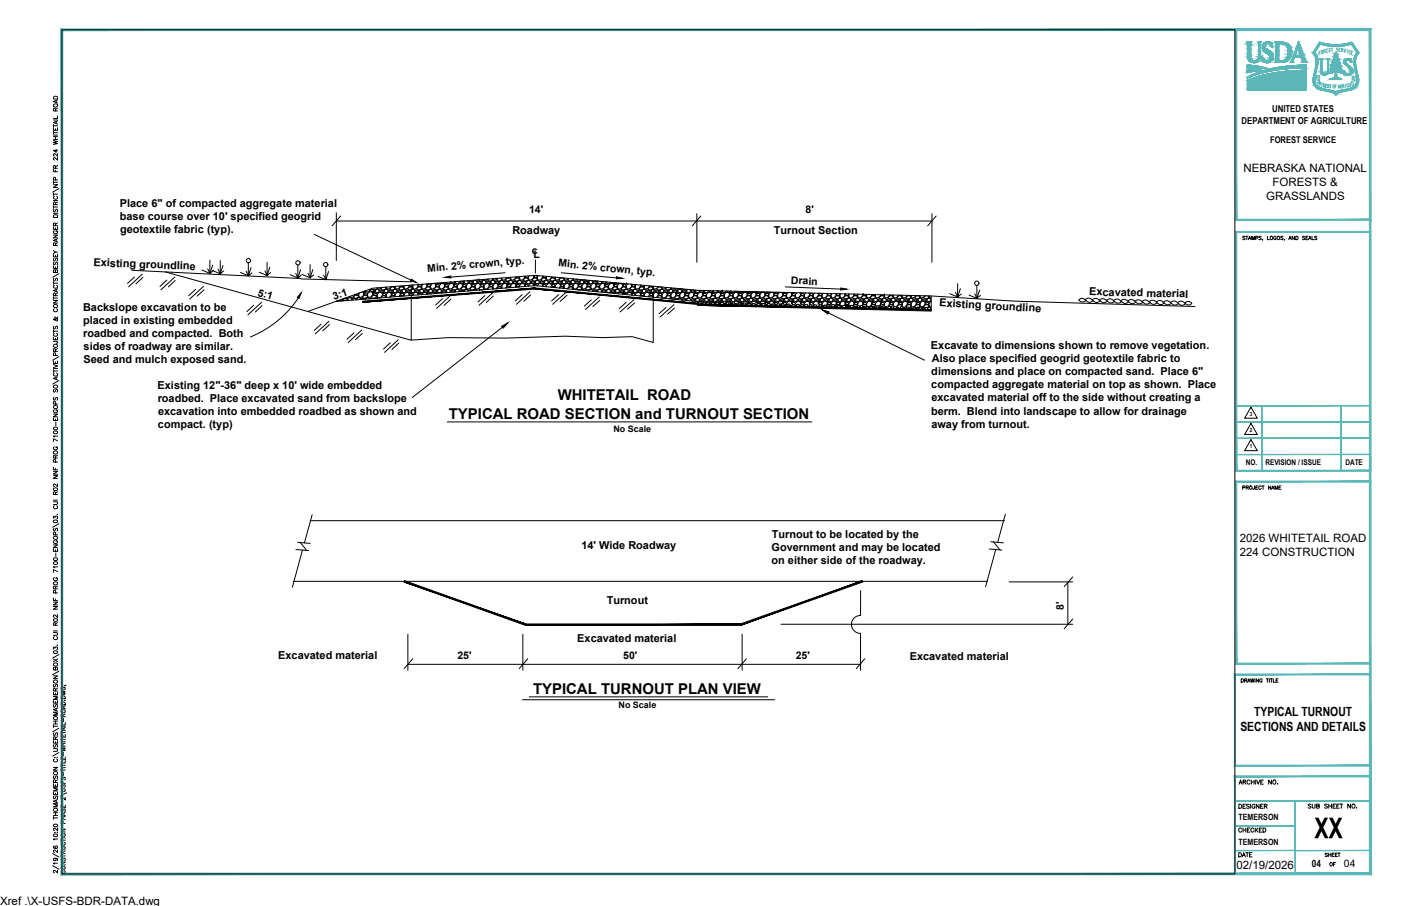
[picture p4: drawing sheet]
<svg xmlns="http://www.w3.org/2000/svg" width="432mm" height="279mm" viewBox="0 0 432 279" stroke-linecap="round" stroke-linejoin="round" font-family="sans-serif">
<defs><g id="words">
<text font-size="10.1" x="405.1" y="258.5">XX</text>
<g font-size="4.6">
<text x="171.9" y="123.3">WHITETAIL ROAD</text>
<text x="138.3" y="129.2">TYPICAL ROAD SECTION and TURNOUT SECTION</text>
<text x="164.3" y="214.1">TYPICAL TURNOUT PLAN VIEW</text>
</g>
<text font-size="4" x="408.9" y="268.5">OF</text>
<g font-size="3.9">
<text x="386.5" y="220.7">TYPICAL TURNOUT</text>
<text x="382.3" y="225.4">SECTIONS AND DETAILS</text>
</g>
<g font-size="3.5" fill="#5cb8b8">
<text x="405" y="27.2">A</text>
<text x="415.2" y="27.5">L</text>
<text x="415.6" y="27.2">T</text>
<text x="415.9" y="25.8">R</text>
</g>
<g font-size="3.5">
<text x="383.3" y="53.1">NEBRASKA NATIONAL</text>
<text x="392.2" y="57.3">FORESTS &amp;</text>
<text x="390.2" y="61.6">GRASSLANDS</text>
<text x="382.1" y="167.2">2026 WHITETAIL ROAD</text>
<text x="382.1" y="171.5">224 CONSTRUCTION</text>
<text x="381.1" y="267.9">02/19/2026</text>
<text x="0" y="279">Xref .\X-USFS-BDR-DATA.dwg</text>
</g>
<g font-size="3.4">
<text x="36.9" y="63.9">Place 6&quot; of compacted aggregate material</text>
<text x="36.9" y="67.9">base course over 10' specified geogrid</text>
<text x="37" y="72">geotextile fabric (typ).</text>
<text x="157.9" y="72.1">Roadway</text>
<text x="238.5" y="72.1">Turnout Section</text>
<text x="28.8" y="82" transform="rotate(2 28.8 82)">Existing groundline</text>
<text x="25.6" y="95.9">Backslope excavation to be</text>
<text x="289.5" y="94.5" transform="rotate(3 289.5 94.5)">Existing groundline</text>
<text x="335.7" y="91" transform="rotate(1 335.7 91)">Excavated material</text>
<text x="25.6" y="99.9">placed in existing embedded</text>
<text x="25.6" y="103.9">roadbed and compacted. Both</text>
<text x="25.8" y="108">sides of roadway are similar.</text>
<text x="286.9" y="107.6">Excavate to dimensions shown to remove vegetation.</text>
<text x="25.7" y="112">Seed and mulch exposed sand.</text>
<text x="287.2" y="111.7">Also place specified geogrid geotextile fabric to</text>
<text x="48.6" y="119.9">Existing 12&quot;-36&quot; deep x 10' wide embedded</text>
<text x="287" y="115.7">dimensions and place on compacted sand. Place 6&quot;</text>
<text x="287" y="119.7">compacted aggregate material on top as shown. Place</text>
<text x="48.6" y="123.9">roadbed. Place excavated sand from backslope</text>
<text x="287.1" y="123.8">excavated material off to the side without creating a</text>
<text x="48.7" y="128">excavation into embedded roadbed as shown and</text>
<text x="287" y="127.8">berm. Blend into landscape to allow for drainage</text>
<text x="287.1" y="131.9">away from turnout.</text>
<text x="48.7" y="132">compact. (typ)</text>
<text x="237.9" y="165.8">Turnout to be located by the</text>
<text x="179.2" y="169.4">14' Wide Roadway</text>
<text x="237.8" y="169.9">Government and may be located</text>
<text x="237.8" y="173.9">on either side of the roadway.</text>
<text x="187" y="186.2">Turnout</text>
<text x="177.9" y="197.9">Excavated material</text>
<text x="85.8" y="203.3">Excavated material</text>
<text x="280.4" y="203.6">Excavated material</text>
</g>
<g font-size="3.2">
<text x="163.1" y="65.8">14'</text>
<text x="248.3" y="65.8">8'</text>
<text x="131.8" y="83.8" transform="rotate(-5 131.8 83.8)">Min. 2% crown, typ.</text>
<text x="164" y="78.3">c</text>
<text x="164.5" y="79.7">L</text>
<text x="172" y="82.2" transform="rotate(6 172 82.2)">Min. 2% crown, typ.</text>
<text x="243.8" y="87.6" transform="rotate(2 243.8 87.6)">Drain</text>
<text x="79.3" y="91.2" transform="rotate(16 79.3 91.2)">5:1</text>
<text x="103" y="92.5" transform="rotate(-19 103 92.5)">3:1</text>
<text x="327.9" y="188.1" transform="rotate(-90 327.9 188.1)">8'</text>
<text x="141" y="203.3">25'</text>
<text x="192.1" y="203.3">50'</text>
<text x="245.3" y="203.3">25'</text>
<text x="414.2" y="267.5">04</text>
</g>
<g font-size="3.1" fill="#5cb8b8">
<text x="405" y="25.4">E</text>
<text x="405" y="26.1">P</text>
<text x="415.9" y="26.1">U</text>
<text x="415.9" y="25">E</text>
</g>
<text font-size="3.1" x="404.3" y="267.5">04</text>
<g font-size="2.9">
<text x="392.1" y="34.6">UNITED STATES</text>
<text x="382.7" y="38.2">DEPARTMENT OF AGRICULTURE</text>
</g>
<g font-size="2.8">
<text x="391.5" y="44.2">FOREST SERVICE</text>
<text x="189.1" y="133.2">No Scale</text>
<text x="190.6" y="218.2">No Scale</text>
</g>
<g font-size="2.7">
<text x="381.7" y="253">TEMERSON</text>
<text x="381.7" y="260.6">TEMERSON</text>
</g>
<g font-size="2.4">
<text x="384" y="143.3">NO.</text>
<text x="390" y="143.4">REVISION / ISSUE</text>
<text x="414.7" y="143.3">DATE</text>
</g>
<g font-size="1.8">
<text x="385.2" y="128.2">3</text>
<text x="385.2" y="133.3">2</text>
<text x="385.2" y="138.3">1</text>
</g>
</g></defs>
<!-- layer: proposed_road -->
<path d="M90.4 179.3h213.9M95.6 160.6h214" fill="none" stroke="#000" stroke-width=".31"/>
<!-- layer: turnouts -->
<g fill="#000" stroke="#000" stroke-width=".31">
<path d="M215 94.2l72 1.7v-.4zM215.1 93.7l71.9 1.8-72-1.3z"/>
<path d="M124.7 179.1l-.2 .4 37.6 12.9zM124.5 179.5l37.6 12.9-.2 .4z"/>
<path d="M228.3 192.8l37.6-13.3-.1-.4zM228.1 192.4l37.7-13.3-37.5 13.7z"/>
<path d="M162 192.9h66.2v-.5zM162 192.4h66.2l-66.2 .5z"/>
</g>
<path d="M115.7 92l49.3-3.9 50 4.9v1M215 89.5l72 1.8v4.4M96.2 158.8l-2.4 8.6M309.9 158.6l-2.4 8.7M91.2 169.5l3.9 .3M91.7 167.2l3.9 .4M92.5 167.2l2.1 2.6M93.2 169.7l-3.1 11.4M304.9 169.3l3.8 .3M305.4 167.1l3.8 .3M306.2 167.1l2 2.5M306.9 169.5l-3.1 11.4" fill="none" stroke="#000" stroke-width=".31"/>
<!-- layer: text -->
<g fill="none" stroke="#000" stroke-width=".31">
<path d="M255.3 96.5l29.6 14.6M332.5 92.5a1.35 1.35 0 0 0 2.2 .1 1.34 1.34 0 0 0 2.2 .1M332.5 92.5a1.16 1.16 0 0 1 1.9 0 1.33 1.33 0 0 1 2.2 0 1.34 1.34 0 0 1 2.2 .1 1.34 1.34 0 0 1 2.2 .1M336.9 92.7a1.34 1.34 0 0 0 2.2 0 1.35 1.35 0 0 0 2.2 .1M341 92.7a1.35 1.35 0 0 1 2.2 .1 1.34 1.34 0 0 1 2.2 0 1.33 1.33 0 0 1 2.2 .1 1.34 1.34 0 0 1 2.2 .1 1.33 1.33 0 0 1 2.2 .1 1.35 1.35 0 0 1 2.2 0 1.34 1.34 0 0 1 2.2 .1M341.3 92.8a1.34 1.34 0 0 0 2.2 .1M343.5 92.9a1.34 1.34 0 0 0 2.2 .1M345.7 93a1.34 1.34 0 0 0 2.2 0M347.9 93a1.34 1.34 0 0 0 2.2 .1 1.35 1.35 0 0 0 2.2 .1 1.34 1.34 0 0 0 2.2 .1 1.33 1.33 0 0 0 2.1 0 1.34 1.34 0 0 0 2.2 .1 1.33 1.33 0 0 0 2.2 .1 1.34 1.34 0 0 0 2.2 0 1.33 1.33 0 0 0 2.2 .1 1.17 1.17 0 0 0 1.9 0 1.34 1.34 0 0 0-2.2-.1 1.34 1.34 0 0 0-2.2-.1 1.33 1.33 0 0 0-2.2 0M356.4 93.2a1.34 1.34 0 0 1 2.2 .1M358.5 93.3a1.34 1.34 0 0 1 2.2 0M311 179.5h19.6"/>
<path d="M329.1 179.5v13.1M125.7 195.6v11.1M161.1 195.6v11.1M228.7 195.6v11.1M240.7 192.5h89.9M265.2 189.8a2.76 2.76 0 0 0-2.8 2.8 2.76 2.76 0 0 0 2.8 2.7v11.4M265.2 182.2v7.6M125.7 204.9h139.4M161 215.8h77.7M163.1 214.9h73.5"/>
</g>
<!-- layer: 0 -->
<g fill="none" stroke="#000" stroke-width=".31">
<path d="M19.1 9.2h361.5v260.3h-361.5zM96.9 72.3l29.8 14.1M103.7 68.2h183.5M103.7 65.6v14.7M105 66.6l-2.7 3M214.8 65.9v15M216 66.6l-2.6 3M287.2 65.9v15M288.5 66.6l-2.6 3M155.7 84.1l-16.8 1.3M173 84.1l17 1.6M242.1 88.5l17 .7"/>
<path d="M137.8 130.1h112.4M330.6 177.9l-2.6 3M330.6 190.9l-2.6 3M127.2 203.2l-2.6 3M162.7 203.2l-2.7 3M230.1 203.2l-2.7 3M266.5 203.2l-2.6 3"/>
</g>
<!-- layer: existing_grade -->
<path d="M40.6 83.4l52.2 2.5M287 91.3l25.9 1.6 55.4 1.6" fill="none" stroke="#000" stroke-width=".31"/>
<!-- layer: existing road bed -->
<path d="M51 83.9l75.7 21M92.8 86l34.1 .9M115.7 92l-12.2 .9M126.7 87.8v17.1l11.4-.8 17.9 .2 18.2-.6 11.6 .4 9.1-.3 6.4 1.8v-17M165 80.1v4.1" fill="none" stroke="#000" stroke-width=".31"/>
<!-- layer: backslope -->
<g fill="none" stroke="#000" stroke-width=".31">
<path d="M92.4 91.3a32.5 32.5 0 0 1-15.2 12.6M103.7 92.9h.1M104 92.8l-.1 .1M104.1 92.7l.3 .1M104.4 92.8v.1M105.6 92.2l-.1 .5-.4 .1-.6-.2M105.9 92.1l.6-.1 .5 .3-.2 .3h-.6l-.3-.3zM106 92.8h-.3M106.4 91.9h.1M107.7 91.4v.3l-.6 .3-.7-.1M108.3 92.6l-.1-.7-.4-.1-.4 .1-.1 .7M109.3 90.9l-.7 .8h-.6l-.1-.3"/>
<path d="M109.5 91.1h.7l.3 .2-.1 .4-.6 .3-.6-.1-.3-.3zM109.6 92.5l.1-.3-.5-.2-.5 .1 .1 .4M110.4 90.5v.5l-.8-.2M111.1 92.4l-.1-.5-.4-.1-.5 .1-.1 .6M111.7 90l.5 .5-.2 .7-.7 .5h-.5l-.2-.6v-.5l.2-.3M112.1 90.1h.5l-.4 .2zM112.2 91.1h.7l.4 .2-.1 .4-.6 .3-.7-.1-.2-.3zM112.2 90.6l.3-.3 .6 .1 .2 .4-.1 .2-.7-.1zM112.3 89.8h-.1M112.5 92.3l-.5-.3-.6 .1v.3M113.3 90.6l.6-.6h.7l.3 .5-.2 .7-.6 .5h-.6zM113.7 89.3v.6h-.9l-.1-.3"/>
<path d="M113.8 92.2l-.5-.4-.5 .1-.1 .3M114.2 89.3l1.1 .3-.3 .2-.6 .1-.3-.3zM114.5 89l.1 .2h.7M114.9 90.1h.5l-.4 .2zM114.9 92.1h-.8M115.3 89.2h.1M115.5 90.4l-.5 .2 .6 .4M115.6 91.1h-.7l-.5 .5 .2 .3 .7 .1 .4-.2M115.7 91.9l-.2 .1M154.8 100.9l-27.7 21.7"/>
</g>
<!-- layer: mudrock -->
<g fill="none" stroke="#000" stroke-width=".31">
<path d="M115.3 89.6l.1 .2M115.5 90.2v.2M115.5 90.5l.8 .3M115.7 91.2l.5 .3-.3 .5M115.8 89.3l.5-.1 .4 .2v.7h-.9l-.2-.4zM116.2 88.8l-.1 .3-.8 .3M116.3 91.9h.1M116.3 90.8l-.2 .4-.4-.1M116.3 90.7l.6-.5h.7l.3 .5-.2 .7-.6 .5-.6-.1zM117.1 89.5h.6l.5 .2-.2 .3-.6 .1zM117.7 88.6l-.6 .5h-.6l-.1-.3M117.9 90.3h.5l-.4 .2z"/>
<path d="M118 90.8l.2-.3 .6 .1 .2 .3-.1 .3-.7-.1zM118.4 89.7l.2 .4 .4 .2 .5-.2 .1-.4-.2-.3-.4-.2-.4 .1-.2 .4M118.7 88.6l.3 .1-.1 .4-.6 .3h-.7l-.2-.4 .4-.4M118.9 91.7l-.3-.5h-.7l-.4 .7M119 90.7l.1 .9M119 90.7l.7-.5h.6l.3 .5-.2 .7-.3 .3M119.9 89.5h.5l.6 .2-.3 .3-.6 .1-.3-.4zM120.5 88.4l-.7 .7h-.6l-.2-.6M120.6 90.3h.5l-.4 .2zM120.7 88.5l1 .2-.1 .4-.6 .3h-.6l-.2-.4zM120.7 90.8l.3-.3 .5 .1 .3 .3-.2 .3-.7-.1zM121.3 89.3l.5-.1 .4 .2 .2 .3-.2 .4h-.9l-.2-.4z"/>
<path d="M121.6 91.4l-.9-.2-.4 .4M121.7 88.3l-.6 .1M121.8 90.7v.7M121.8 90.7l.6-.5h.7l.3 .5-.3 .7M122.6 89.5h.5l.6 .2-.2 .3-.6 .1-.3-.4zM123.1 91.4h.1M123.3 88.2l-.2 .5-.5 .4h-.6l-.2-.8M123.3 90.3h.6l-.5 .2zM123.4 88.5h.7l.4 .2-.1 .4-.6 .3h-.7l-.2-.4zM123.4 90.8l.3-.3 .6 .1 .2 .3-.1 .3-.7-.1zM123.8 91.2l-.5 .2M124 91.2l.1 .1"/>
<path d="M124.1 89.3l.4-.1 .4 .2 .1 .7h-1l-.1-.4zM124.5 90.7v.6M124.5 90.7l.7-.5h.6l.3 .5-.1 .4M125.4 89.5h.5l.6 .2-.3 .3-.6 .1-.3-.4zM126.1 90.3h.5l-.4 .2zM126.1 88l-.2 .7-.6 .4h-.6l-.2-1-.1 .3-.9-.2M126.1 88.5l1.1 .2-.1 .4-.6 .3h-.7l-.2-.4zM126.6 89.7l.2 .4 .4 .2 .5-.2 .1-.4-.1-.3-.5-.2-.4 .1-.2 .4M127.1 87.9v.5l-.7-.1-.2-.3M127.1 91.1l.1-.3-.7-.3-.3 .3 .5 .3M128.1 89.5h.5l.6 .2-.2 .3-.7 .1-.3-.4zM128.7 87.8l-.1 .9-.6 .4h-.5l-.3-.5 .2-.7"/>
<path d="M128.8 91l-.3-.8h-.6l-.6 .5v.4M128.8 90.3h.5l-.4 .2zM128.9 88.5h.7l.3 .2-.1 .4-.5 .3h-.7l-.2-.4zM128.9 87.8h.1M129 87.8h-.1M129.2 87.8l.8 .2-.2 .4-.6-.1-.3-.3zM129.5 89.3l.5-.1 .4 .2 .1 .7h-1l-.2-.4zM130 90.8l-.8-.3-.1 .4M130 90.7v.2M130 90.7l.6-.5h.7l.3 .5M130.9 89.5h.5l.6 .2-.3 .3-.6 .1-.3-.4zM131.4 87.6l.2 .4-.2 .7-.6 .4h-.6l-.2-.5v-.6l.4-.3"/>
<path d="M131.6 90.3h.5l-.4 .2zM131.6 88.5l1.1 .2-.1 .4-.6 .3h-.7l-.2-.4zM131.7 88l.3-.2h.5l.2 .4-.1 .2-.7-.1zM132 87.5h.1M132.1 87.5l-.4 .3-.1-.3M132.1 89.7l.1 .4 .5 .2 .5-.2 .1-.4-.1-.3-.5-.2-.4 .1-.2 .4M132.6 90.6l-.6-.1-.3 .2M132.8 88l.6-.6 .6 .1 .3 .5-.2 .7-.6 .4h-.6zM132.9 87.4l-.3 .1M133.6 89.5h.5l.6 .2-.2 .3-.7 .1-.3-.4zM134.2 90.5l-.2-.3h-.6l-.5 .4M134.3 90.3h.5l-.4 .2z"/>
<path d="M134.3 87.5h.5l-.4 .3zM134.4 88.5l1 .2-.1 .4-.6 .3h-.6l-.2-.4zM134.7 87.8l.8 .2-.2 .4-.7-.1-.2-.3zM135 89.3l.5-.1 .4 .2v.7h-.9l-.2-.4zM135.5 88l.6-.6 .7 .1 .3 .5-.2 .7-.7 .4h-.5zM136 87.2l-.5 .3-.5-.2M136.3 89.5h.6l.5 .2-.2 .3-.6 .1-.4-.4zM136.8 90.2v.1M136.8 90.2h-.7l-.2 .2M137.1 87.5h.5l-.4 .3zM137.1 88.5l1.1 .2-.1 .4-.6 .3h-.7l-.2-.4zM137.1 90.2l.5 .1"/>
<path d="M137.2 88l.2-.2h.6l.2 .4-.1 .2-.7-.1zM137.3 87.1l-.1 .2-.8-.1M138.2 88l.7-.6 .6 .1 .3 .5-.2 .7-.6 .4h-.6zM138.3 90.2l.4-.1 .1-.4-.2-.3-.4-.2-.4 .1-.2 .4 .1 .4 .4 .1M138.8 87l-.1 .4-.5 .1-.5-.1-.1-.3M138.8 87h.1M139 87h.1M139.1 89.5h.5l.6 .2-.3 .3-.6 .1-.3-.4zM139.8 87.5h.5l-.4 .3zM139.8 88.5l1.1 .2-.1 .4-.6 .3h-.6l-.2-.4zM139.9 88l.3-.2h.5l.2 .4-.1 .2-.7-.1zM140.2 86.9l-.3 .4h-.6l-.3-.3"/>
<path d="M141 88l.6-.6 .7 .1 .3 .5-.3 .7-.5 .4h-.6zM141.5 86.8l-.1 .6-.5 .1-.4-.1-.1-.6M141.5 89.9l-.1-.5-.5-.2-.4 .1v.7M141.8 86.8l1.1 .2-.2 .3h-.7zM142.5 87.5h.6l-.5 .3zM142.6 88.5l1.1 .2-.1 .4-.6 .3h-.7l-.2-.4zM142.6 88l.3-.2h.6l.2 .4-.1 .2-.7-.1zM142.8 86.7h.2M142.8 89.9l.1-.3-.6-.1h-.5l.1 .4M143 86.7h.1M143.7 88l.7-.6 .6 .1 .3 .5-.2 .7-.6 .4h-.6zM144 86.6l.3 .4-.1 .4-.5 .1-.5-.1-.1-.4 .1-.4"/>
<path d="M144.3 89.7l-.2-.3-.4-.2-.4 .1-.2 .5M144.6 86.8l1.1 .2-.3 .3h-.6l-.3-.3zM145.3 87.5h.5l-.4 .3zM145.3 88.5l1.1 .2-.1 .4-.6 .3h-.7l-.2-.4zM145.4 88l.3-.2h.5l.2 .4-.1 .2-.7-.1zM145.6 89.6l-.5-.1h-.5l-.1 .2M145.6 89.6h.1M145.8 87l.2 .4 .4 .1 .5-.1 .1-.4-.1-.4-.5-.1-.4 .1-.2 .4M146.3 86.4l-.6 .3-.8-.2M146.5 88l.6-.6 .6 .1 .4 .5-.3 .7-.6 .4h-.6zM146.9 89.5l-.5-.3-.5 .4M147.3 86.8l1.1 .2-.2 .3h-.7l-.3-.3z"/>
<path d="M147.3 86.3l-.6 .1M147.6 86.3h.1M147.8 89.5h.1M147.8 89.5h-.1M148 87.5h.5l-.4 .3zM148.1 88l.3-.2h.5l.3 .4-.2 .2-.6-.1zM148.3 89.4h-.5l-.2-.4 .5-.5h.7l.3 .2-.1 .4-.5 .3M148.7 86.6h.9v.8h-.9l-.2-.4zM148.7 89.3v.1M149.1 86.2l-.6 .5-.7-.1-.2-.3M149.2 88l.6-.6 .7 .1 .3 .5-.2 .7-.6 .4h-.6zM149.5 89.3h-.8"/>
<path d="M150.1 86.8l1.1 .2-.3 .3h-.6l-.3-.3zM150.4 86.1l-.4 .3h-.6l-.1-.3M150.8 87.5h.5l-.4 .3zM150.9 88l.3-.2h.5l.2 .4-.1 .2-.7-.1zM151.3 87l.1 .4 .5 .1 .5-.1 .1-.4-.1-.4-.5-.1-.4 .1-.2 .4M151.7 89.2l.2-.5-1.1-.2-.5 .5 .2 .3M151.8 86v.4l-.6 .3-.7-.1-.2-.3 .3-.2M152.8 89.1l.5-.4 .2-.7-.3-.5-.6-.1-.6 .6-.1 .6 .4 .5M152.8 86.8l1.1 .2-.3 .3h-.6l-.3-.3zM153.1 89h.1M153.4 85.8l-.7 .6h-.6l-.1-.5M153.5 87.5h.5l-.4 .3z"/>
<path d="M153.9 87.8l.8 .2-.2 .4-.7-.1-.2-.3zM154.2 86.6h.9v.8h-.9l-.2-.4zM154.3 85.8l.3 .2-.1 .4-.6 .3-.6-.1-.2-.3 .4-.5M154.6 88.9l-.3-.4h-.7l-.5 .5M155.5 86.8l1.1 .2-.2 .3h-.6l-.4-.3zM155.9 88.8l.4-.8-.3-.5-.7-.1-.6 .6 .1 .9M156.1 85.6l-.7 .8h-.5l-.2-.7M156.3 87.5h.5l-.4 .3zM156.3 85.7h.7l.4 .3-.1 .4-.6 .3-.7-.1-.2-.3zM156.4 88l.2-.2h.6l.2 .4-.1 .2-.7-.1zM156.5 85.6h.1M157 86.6h.8l.2 .4-.1 .4h-1l-.1-.4z"/>
<path d="M157.3 88.7l-1-.2-.3 .3M157.4 85.5l-.1 .2-.7-.1M158.3 86.8l1.1 .2-.3 .3h-.6l-.3-.3zM158.8 88.6l.2-.6-.3-.5-.6-.1-.7 .6 .1 .7M159 85.4l-.2 .5-.6 .5h-.6l-.2-.9M159 87.5h.5l-.4 .3zM159 85.7h.8l.3 .3-.1 .4-.6 .3-.6-.1-.2-.3zM159.1 88l.3-.2h.5l.2 .4-.1 .2-.7-.1zM159.7 86.6h.9v.8h-.9l-.2-.4zM159.8 88.5l-.8 .1M160.1 85.3l-.1 .4-.7-.1-.1-.2M161 86.8l1.1 .2-.2 .3h-.7l-.3-.3z"/>
<path d="M161.6 88.4l.2-.4-.3-.5-.7-.1-.6 .6-.1 .5M161.7 85.2l-.2 .7-.6 .5h-.5l-.2-1.1M161.7 87.5h.6l-.5 .3zM161.8 85.7h.7l.4 .3-.1 .4-.6 .3-.7-.1-.2-.3zM162 85.2l-.2 .1 .3 .3 .7 .1 .1-.4M162.5 86.6h.8l.2 .4-.2 .4h-.9l-.1-.4zM162.7 85.1l.2 .2M162.8 88.3l-.1-.5h-.6l-.3 .2 .3 .3M163.1 85.1l-.2 .2M163.8 86.8l1.1 .2-.3 .3h-.6l-.3-.3zM164.3 85l.2 .2-.2 .7-.6 .5h-.6l-.2-1.1M164.4 88.1l-.2-.6-.6-.1-.7 .9"/>
<path d="M164.5 87.5h.5l-.4 .3zM164.5 85.7h.7l.4 .3-.1 .4-.6 .3-.7-.1-.2-.3zM164.8 84.9h-.3M164.9 85l.7 .3-.1 .4-.7-.1-.2-.3zM165 87l.2 .4 .4 .1 .5-.1 .1-.4-.1-.4-.5-.1-.4 .1-.2 .4M165.6 88l-.7-.2-.2 .3M165.7 88.2l.6-.8 .6 .1 .3 .5-.1 .3M165.9 85l-.2 .3M166.5 86.8l1.1 .2-.2 .3h-.7zM167.2 85.1l-.2 .8-.6 .5h-.6l-.1-1.1M167.2 87.5h.5l-.4 .3zM167.3 85.7h.7l.3 .3-.1 .4-.5 .3-.7-.1-.2-.3z"/>
<path d="M167.5 85.2l-.2 .1 .3 .3 .6 .1 .1-.5M167.6 88.3l-.3-.3 .3-.2 .8 .2-.2 .4M167.9 86.6h.9v.8h-.9l-.2-.4zM168.4 88.4v-.4l.6-.6 .7 .1 .3 .5-.2 .6M168.4 85.2l.2 1.2h.6l.6-.5 .1-.5M169.2 86.8l1.1 .2-.2 .3h-.6l-.3-.3zM169.9 88.6l.8-.1 .3 .2M170 87.5h.5l-.4 .3zM170 85.7h.7l.4 .3-.1 .4-.6 .3-.7-.1-.2-.3zM170.1 88l.2-.2h.6l.2 .4-.1 .2-.7-.1zM170.1 85.4l.2 .2 .7 .1 .1-.2M170.5 87l.1 .4 .5 .1 .5-.1 .1-.4-.1-.4-.5-.1-.4 .1-.2 .4"/>
<path d="M171.1 85.5l.2 .9h.6l.7-.8M171.2 88.7l-.1-.7 .7-.6 .6 .1 .3 .5-.4 .8M172 86.8l1.1 .2-.3 .3h-.6l-.3-.3zM172.4 88.8l.4-.3h.7l.3 .2v.3M172.7 87.5h.5l-.4 .3zM172.8 85.7h.7l.3 .3-.1 .4-.6 .3-.6-.1-.2-.3zM172.8 88l.3-.2h.5l.3 .4-.2 .2-.7-.1zM173.4 86.6h.9v.8h-.9l-.2-.4zM173.9 85.7l.2 .7h.5l.7-.5M174 89l-.1-1 .6-.6 .7 .1 .3 .5-.2 .7-.6 .3M174.7 86.8l1.1 .2-.2 .3h-.7l-.3-.3zM175 89.1l.5-.6h.7l.4 .2-.3 .5"/>
<path d="M175.4 85.9l-.4 .4 .2 .3 .7 .1 .6-.3 .1-.4M175.5 87.5h.5l-.4 .3zM175.6 88l.2-.2h.6l.2 .4-.1 .2-.7-.1zM176.1 86.6h.9l.2 .4-.1 .4h-1l-.1-.4zM176.5 89.2l.2 .1M176.6 88l.6-.6 .7 .1 .3 .5-.2 .7-.6 .4h-.6zM176.7 86l.1 .4h.6l.4-.3M177.5 86.8l1.1 .2-.3 .3h-.6l-.3-.3zM177.9 86.1l-.1 .2 .1 .3 .7 .1 .6-.5M178.2 87.5h.5l-.4 .3zM178.2 88.5h.8l.3 .2-.1 .4-.6 .3h-.7l-.1-.4zM178.6 87.8l.7 .2-.1 .4-.7-.1-.2-.3z"/>
<path d="M178.7 87l.2 .4 .4 .1 .5-.1 .1-.4-.1-.4-.5-.1-.4 .1-.2 .4M178.9 89.5l.4-.3 .6 .4M179.4 88l.6-.6 .7 .1 .3 .5-.3 .7-.6 .4h-.5zM179.5 86.3h.7M180.2 89.6l.5-.1 .6 .2M180.2 86.8l1.1 .2-.2 .3h-.7l-.3-.3zM180.5 86.3l.2 .3 1.1-.1M180.9 87.5h.6l-.5 .3zM181 88.5l1.1 .2-.2 .4-.5 .3h-.7l-.2-.4zM181 88l.3-.2h.6l.2 .4-.2 .2-.6-.1zM181.5 89.7l.2-.4 .4-.1 .4 .2 .1 .4M182 86.5l-.3 .1-.2 .4 .1 .4 .5 .1 .4-.1 .2-.4-.5-.5"/>
<path d="M182.1 88l.6-.6 .7 .1 .3 .5-.2 .7-.6 .4h-.6zM183 86.8l1.1 .2-.3 .3h-.6l-.3-.3zM183 89.9v-.4h.5l.5 .1-.1 .4M183.4 86.6l.7 .1M183.7 87.5h.5l-.4 .3zM183.7 88.5l1.1 .2-.1 .4-.6 .3h-.7l-.2-.4zM183.8 88l.3-.2h.5l.2 .4-.1 .2-.7-.1zM184.2 89.7l.1 .3M184.2 89.7l.2-.4 .4-.1 .5 .2v.7M184.3 86.7l-.1 .3M184.8 88l.7-.6 .6 .1 .3 .5-.2 .7-.6 .4h-.6zM185.3 86.8v.6l-.5 .1-.4-.1-.2-.4"/>
<path d="M185.7 86.8l.2 .5h.6l.3-.4M185.7 89.5h.5l.6 .2-.3 .3-.6 .1-.3-.4zM186.4 87.5h.5l-.4 .3zM186.5 88.5l1 .2-.1 .4-.5 .3h-.7l-.2-.4zM186.5 90.2h.3M186.5 88l.3-.2h.5l.3 .4-.2 .2-.6-.1zM187 87l.1 .4 .5 .1 .4-.1 .2-.3M187.1 89.3l.5-.1 .4 .2 .2 .3-.2 .4h-.9l-.2-.4zM187.6 88l.6-.6 .7 .1 .3 .5-.2 .7-.6 .4h-.6zM188 90.4l.9-.2 .1 .3M188.4 89.5h.6l.5 .2-.2 .3-.6 .1-.3-.4zM188.4 87.1l.3 .2 .7-.1"/>
<path d="M189.2 87.5h.5l-.4 .3zM189.2 88.5l1.1 .2-.1 .4-.6 .3h-.7l-.2-.4zM189.3 90.5l-.1-.2h.5l-.4 .2M189.5 90.5h.3M189.5 87.8l.8 .2-.1 .4-.7-.1-.2-.3zM189.8 87.2l.5 .3 .5-.2M189.9 89.3l.4-.1 .5 .2v.7h-1l-.1-.4zM190.3 88l.7-.6 .6 .1 .3 .5-.2 .7-.6 .4h-.6zM190.5 90.6l.5-.4h.6l.3 .5M191.2 89.5h.5l.6 .2-.3 .3-.6 .1zM191.9 90.3h.5l-.4 .2zM191.9 87.5h.5l-.4 .3z"/>
<path d="M192 88.5l1 .2-.1 .4-.6 .3h-.7l-.1-.4zM192 88l.3-.2h.5l.3 .4-.2 .2-.7-.1zM192 90.7l.3-.2 .8 .3M192.4 89.7l.2 .4 .5 .2 .4-.2 .2-.4-.2-.3-.4-.2-.5 .1-.2 .4M193 87.5h.1M193.1 87.5h.1M193.1 90.7v.1M193.1 90.7l.6-.5h.7l.2 .8M193.6 87.5l-.5 .5 .2 1.1h.5l.7-.4 .2-.7-.2-.4M193.9 89.5h.6l.5 .2-.2 .3-.7 .1-.3-.4zM194.6 90.3h.6l-.4 .2zM194.7 87.7h.2"/>
<path d="M194.7 88.5l1.1 .2-.1 .4-.6 .3h-.7l-.2-.4zM194.8 88l.2-.2h.6l.2 .4-.1 .2-.7-.1zM195.3 89.3l.5-.1 .4 .2 .2 .3-.1 .4h-1l-.1-.4zM195.8 90.8l-.8-.3-.2 .3 .1 .2M195.8 90.9l-.1 .2M195.8 90.7v.4M195.8 90.7l.6-.5h.7l.3 .5-.2 .6M196.1 87.8l-.3 .2 .2 1.1h.6l.6-.4 .2-.8M196.7 89.5h.5l.6 .2-.3 .3-.6 .1-.3-.4zM197.4 90.3h.5l-.4 .2zM197.4 91.3l1 .1M197.4 88.5h.8l.3 .2-.1 .4-.6 .3h-.7l-.1-.4z"/>
<path d="M197.5 90.8l.3-.3 .5 .1 .2 .3-.1 .3-.7-.1zM197.6 87.9l.1 .4 .7 .1 .1-.4M198.1 89.3l.4-.1 .5 .2v.7h-.9l-.2-.4zM198.6 90.7v.7M198.6 88l.2 1.1h.5l.6-.4 .2-.5M198.6 90.7l.6-.5h.7l.3 .5-.4 .8M199.4 89.5h.5l.6 .2-.2 .3-.7 .1-.3-.4zM199.9 91.5l.3-.3h.7l.3 .5M200.1 90.3h.5l-.4 .2zM200.2 88.5l1.1 .2-.2 .4-.5 .3h-.7l-.2-.4zM200.3 88.2l.8 .2 .2-.1 .2 .8h.6l.7-.7M200.5 90.5l.8 .3-.2 .4-.7-.1-.2-.3z"/>
<path d="M200.8 89.3l.5-.1 .4 .2 .2 .3-.2 .4h-.9l-.2-.4zM201.4 91.7l-.1-1 .6-.5h.7l.3 .5-.2 .7-.5 .4M202.2 89.5h.5l.5 .2-.2 .3-.6 .1-.3-.4zM202.4 91.8l.5-.6h.7l.4 .3-.2 .4M202.9 90.3h.5l-.4 .2zM202.9 88.5h.7l.4 .2-.1 .4-.6 .3h-.7l-.2-.4zM203.2 90.5l.8 .3-.1 .4-.7-.1-.2-.3zM203.6 89.3l.4-.1 .4 .2 .1 .7h-.9l-.2-.4zM204 88.5l.2 .6h.6l.6-.5M204 90.7l.7-.5h.6l.3 .5-.2 .7-.6 .5-.6-.1zM204.9 89.5h.5l.6 .2-.3 .3-.6 .1-.3-.4zM205.3 92.1l-.1-.3 .5-.6h.7l.3 .3-.1 .4-.5 .2"/>
<path d="M205.5 88.6l-.3 .4 .2 .4h.7l.5-.3 .1-.3M205.6 90.3h.5l-.4 .2zM205.7 90.8l.3-.3 .5 .1 .3 .3-.2 .3-.7-.1zM206.1 89.7l.2 .4 .5 .2 .4-.2 .2-.4-.2-.3-.4-.2-.5 .1-.1 .4M206.3 92.2l.5-.3 .5 .3M206.8 90.7l.6-.5h.7l.3 .5-.2 .7-.6 .5-.6-.1zM206.8 88.8l.2 .3h.6l.3-.2M207.6 89.5h.6l.5 .2-.2 .3-.6 .1-.3-.4zM207.6 92.2v.1M207.6 92.2l1.1 .2M208 88.9l.1 .5h.7l.6-.4M208.3 90.3h.6l-.4 .2z"/>
<path d="M208.4 91.2h.7l.4 .3-.1 .4-.6 .3-.7-.1-.2-.3zM208.5 90.8l.2-.3 .6 .1 .2 .3-.1 .3-.7-.1zM208.9 92.4l.2-.3 .4-.2 .5 .2 .1 .4M209.1 89.3l.4-.1 .5 .2v.7h-1l-.1-.4zM209.5 90.7l.7-.5h.6l.3 .5-.2 .7-.6 .5-.6-.1zM209.7 89l.6 .1M210.4 92.5v-.3h.5l.6 .1-.2 .3M210.4 89.5h.5l.6 .2-.3 .3-.6 .1-.3-.4zM210.7 89.1l.1 .3h.7l.4-.2M211.1 90.3h.5l-.4 .2zM211.2 91.2h.7l.3 .3-.1 .4-.6 .3-.7-.1-.1-.3zM211.5 90.5l.7 .3-.1 .4-.7-.1-.2-.3z"/>
<path d="M211.7 92.7l.1-.6 .4-.2 .5 .2v.7M212.1 89.3l-.5 .4 .2 .4 .4 .2 .5-.2 .2-.4-.4-.4M212.3 90.7l.6-.5h.7l.3 .5-.2 .7-.7 .5-.5-.1zM213.1 92.2l1.1 .3-.2 .3h-.7l-.3-.3zM213.1 89.5h.6l.5 .2-.2 .3-.7 .1-.3-.4zM213.8 90.3h.6l-.4 .2zM213.9 91.2h.7l.4 .3-.1 .4-.6 .3-.7-.1-.2-.3zM214 90.8l.2-.3 .6 .1 .2 .3-.1 .3-.7-.1zM214.5 89.5l-.1 .2 .1 .4 .5 .2 .5-.2v-.6M214.5 92.1l.5-.2 .4 .2 .1 .8h-1l-.1-.4zM215 90.7l.6-.5h.7l.3 .5-.2 .7-.6 .5-.6-.1zM215.5 93.1h.5l.2 .2-.4 .5-.5-.1-.2-.2z"/>
<path d="M215.5 93h.8M215.9 92.2l1.1 .3-.3 .3h-.6zM215.9 89.6l.2 .5 .6-.1 .2-.4M216.3 93.5h.4l-.3 .2zM216.6 90.3h.5l-.4 .2zM216.6 93h.4M216.6 91.2h.7l.4 .3-.1 .4-.6 .3-.7-.1-.2-.3zM216.7 90.8l.3-.3 .5 .1 .2 .3-.1 .3-.7-.1zM216.8 93.2h.6l.2 .2-.5 .5-.4-.1-.2-.2zM216.9 89.6h.1M217.2 89.6l.1 .5 .4 .2 .5-.2 .1-.5M217.3 92.1l.4-.2 .5 .2v.8h-.9l-.2-.4z"/>
<path d="M217.4 93.5h.5l-.4 .2zM217.8 90.7l.6-.5h.7l.3 .5-.3 .7-.6 .5-.5-.1zM218 93.2h.6l.1 .2-.4 .5-.5-.1-.2-.2zM218.2 93.1l.2-.2 .7 .2M218.6 89.6l.2 .5 .7-.1 .2-.4M218.6 92.2l1.1 .3-.2 .3h-.7l-.3-.3zM218.8 93.5h.4l-.3 .2zM218.9 93.7h.5l-.4 .3zM219.3 90.3h.5l-.4 .2zM219.4 91.2h.7l.4 .3-.2 .4-.5 .3-.7-.1-.2-.3zM219.4 93.1l.1-.2 .3 .1-.1 .1M219.4 90.8l.3-.3 .6 .1 .2 .3-.2 .3-.7-.1z"/>
<path d="M219.5 93.2h.6l.1 .4-.4 .3-.5-.1-.1-.2zM219.8 89.7l.2 .4 .5 .2 .4-.2 .2-.4M219.8 92.5l.2 .4 .5 .1 .4-.1 .2-.4-.2-.4-.4-.2-.5 .2-.1 .4M219.9 89.6v.1M220.2 93.6h.4l-.4 .2zM220.3 93.4h.4l-.4 .2zM220.5 90.7l.6-.5h.7l.3 .5-.2 .7-.6 .5-.6-.1zM220.8 93.2h.6l.2 .2-.5 .5-.5-.1-.1-.2zM220.9 93.2l.2-.3 .7 .1 .1 .2M221.1 89.7h.1M221.3 89.7l.3 .4 .6-.1 .2-.3M221.3 89.7h.1"/>
<path d="M221.4 92.2l1 .3-.2 .3h-.6l-.3-.3zM221.5 93.7h.4l-.3 .3zM221.7 93.3h.5l-.4 .3zM222.1 90.3h.5l-.4 .2zM222.1 91.2h.7l.4 .3-.1 .4-.6 .3-.7-.1-.2-.3zM222.1 93.2l.2-.3 .3 .1-.3 .2M222.2 90.8l.2-.3 .6 .1 .2 .3-.1 .3-.7-.1zM222.4 93.3h.5l.2 .2-.4 .4h-.5l-.2-.3zM222.4 89.7h.1M222.6 89.7l.2 .4 .4 .2 .5-.2 .1-.4M222.6 89.7h.1M222.8 92.1l.4-.2 .4 .2 .1 .8h-.9l-.2-.4z"/>
<path d="M223.2 94h.4l-.4 .3zM223.2 93.6h.5l-.4 .2zM223.2 90.7l.7-.5h.6l.3 .5-.2 .7-.6 .5-.6-.1zM223.5 93.2l.4-.3 .6 .1 .2 .2M224 93.4h.6l.1 .2-.4 .4h-.5l-.2-.3zM224 89.7l.3 .4 .8-.3M224.1 92.2l1.1 .3-.3 .3h-.6l-.3-.3zM224.7 93.8h.5l-.4 .2zM224.8 93h.5l-.4 .2zM224.8 90.3h.5l-.4 .2zM224.9 91.2h.7l.3 .3-.1 .4-.5 .3-.7-.1-.2-.3zM224.9 90.8l.3-.3 .5 .1 .3 .3-.2 .3-.7-.1z"/>
<path d="M225.1 93.5h.5l-.4 .2zM225.2 93.3h.1M225.3 93.8h.4l-.3 .2zM225.3 92.5l.2 .4 .5 .1 .4-.1 .2-.4-.2-.4-.4-.2-.5 .2-.1 .4M225.4 89.8l.1 .3 .5 .2 .4-.2 .1-.3M225.7 93.5h.7l.1 .2-.4 .4h-.5l-.2-.3zM226 90.7l.6-.5h.7l.3 .5-.2 .7-.6 .5-.6-.1zM226.2 93.3l.4-.4 .7 .1 .2 .3M226.7 93.6h.4l-.4 .3zM226.8 92.2l1.1 .3-.2 .3h-.6l-.3-.3zM226.8 89.8l.3 .3 .7-.2M227.1 93.9h.4l-.4 .2z"/>
<path d="M227.5 93h.6l-.4 .3zM227.5 90.3h.6l-.4 .2zM227.6 91.2h.7l.4 .3-.1 .4-.6 .3-.7-.1-.2-.3zM227.7 93.5h.6l.1 .2-.4 .4h-.5l-.1-.3zM227.9 93.3h.6M227.9 90.5l.8 .3-.1 .4-.7-.1-.2-.3zM228.1 89.9l.6 .4 .6-.4M228.3 92.1l.4-.2 .4 .2 .1 .8h-1l-.1-.4zM228.3 93.9h.5l-.4 .2zM228.4 93.5h.5l-.4 .2zM228.5 93.3h.1M228.7 90.7l.7-.5h.6l.3 .5-.2 .7-.6 .5-.6-.1z"/>
<path d="M228.9 93.3l.5-.4 .6 .1 .3 .4M229.2 93.5h.6l.2 .2-.4 .4h-.5l-.2-.3zM229.6 92.2l1.1 .3-.3 .3h-.6l-.3-.3zM229.6 89.9l.2 .2 .7-.2M229.7 94h.4l-.4 .3zM230.2 93.6h.5l-.4 .2zM230.3 93h.5l-.4 .3zM230.3 90.3h.5l-.4 .2zM230.4 91.2h.7l.3 .3-.1 .4-.6 .3-.7-.1-.2-.3zM230.5 93.4h.8M230.6 93.6h.6l.2 .2-.5 .5-.5-.1-.1-.2zM230.7 90.5l.7 .3-.1 .4-.7-.1-.2-.3z"/>
<path d="M230.9 89.9l.5 .4 .6-.4M231 92.1l.4-.2 .5 .2 .2 .4-.2 .4h-.9l-.2-.4zM231.4 94.1h.4l-.4 .3zM231.4 93.8h.4l-.4 .2zM231.5 90.7l.6-.5h.7l.3 .5-.3 .7-.6 .5-.5-.1zM231.6 93.4l.5-.5 .7 .1 .2 .5M232.1 93.6h.6l.1 .2-.4 .5-.5-.1-.2-.2zM232.3 92.2l1.1 .3-.2 .3h-.7l-.3-.3zM232.5 90h.7M232.8 94h.5l-.4 .3zM233 93h.6l-.4 .3zM233 90.3h.6l-.4 .2z"/>
<path d="M233.1 91.2h.7l.4 .3-.2 .4-.5 .3-.7-.1-.2-.3zM233.2 90.8l.2-.3 .6 .1 .2 .3-.2 .3-.6-.1zM233.2 90h.1M233.2 93.5l.2-.3 .7 .3M233.6 93.5h.6l.1 .4-.4 .3-.5-.1-.1-.2zM233.7 90l.5 .3 .5-.3M233.7 92.1l.5-.2 .4 .2 .1 .8h-1l-.1-.4zM234.2 90.7l.6-.5h.7l.3 .5-.2 .7-.6 .5-.6-.1zM234.2 93.5l.6-.6 .7 .1 .3 .5M234.4 93.7h.5l-.4 .3zM235.1 92.2l1.1 .3-.3 .3h-.6l-.3-.3zM235.1 93.6h.6v.4l-.3 .3-.5-.1-.2-.2z"/>
<path d="M235.2 90h.4M235.7 94.2h.5l-.4 .2zM235.8 93h.5l-.4 .3zM235.8 90.3h.5l-.4 .2zM235.8 91.2h.7l.4 .3-.1 .4-.6 .3-.7-.1-.2-.3zM235.9 93.5h.1M235.9 93.9h.4l-.3 .2zM235.9 93.5l.3-.3 .8 .3 .6-.6 .7 .1 .2 .6M235.9 90.8l.3-.3 .5 .1 .2 .3-.1 .3-.7-.1zM236.4 90l.5 .3 .5-.2M236.5 92.1l.4-.2 .5 .2 .1 .4-.1 .4h-.9l-.2-.4zM236.7 93.6h.6l.1 .2-.4 .5-.5-.1-.2-.2z"/>
<path d="M237 90.7l.6-.5h.7l.2 .5-.2 .7-.6 .5-.5-.1zM237.4 90.1h.1M237.4 94.1h.5l-.4 .3zM237.6 93.9h.4l-.3 .2zM237.8 92.2l1.1 .3-.2 .3h-.7l-.3-.3zM238 93.8h.6l.1 .2-.4 .4h-.5l-.1-.3zM238.5 93h.5l-.4 .3zM238.5 90.3h.5l-.4 .2zM238.6 91.2h.7l.3 .3-.1 .4-.5 .3-.7-.1-.2-.3zM238.6 90.8l.3-.3 .6 .1 .2 .3-.2 .3-.7-.1zM238.7 93.6l.2-.4 .6 .1 .2 .3M238.7 94.1h.5l-.4 .3z"/>
<path d="M238.7 93.8h.5l-.4 .2zM239 92.5l.2 .4 .5 .1 .4-.1 .2-.4-.2-.4-.4-.2-.5 .2-.1 .4M239.2 90.1h.9M239.6 93.7h.6l.1 .2-.4 .5-.5-.1-.1-.2zM239.7 93.6l.6-.7 .7 .1 .2 .6M239.7 90.7l.6-.5h.7l.3 .5-.2 .7-.6 .5-.6-.1zM240.4 93.8h.5l-.4 .2zM240.4 94h.5l-.4 .3zM240.5 92.2l1.1 .3-.2 .3h-.6zM241 93.7h.6l.1 .2-.4 .5-.5-.1-.2-.2zM241.3 93h.5l-.4 .3zM241.3 90.3h.5l-.4 .2z"/>
<path d="M241.3 91.2h.7l.4 .3-.1 .4-.6 .3-.7-.1-.2-.3zM241.5 93.6l.1-.4 .6 .1 .2 .4 .7-.8 .6 .1 .2 .7M241.6 90.5l.8 .3-.1 .4-.7-.1-.2-.3zM241.8 94.1h.5l-.4 .3zM242 92.1l.4-.2 .4 .2 .1 .8h-.9l-.2-.4zM242.1 93.9h.5l-.4 .2zM242.2 90.2h.4M242.8 93.8h.6l.2 .2-.4 .4h-.5l-.2-.3zM243 90.2l-.6 .5M243.3 92.2l1.1 .3-.3 .3h-.6l-.3-.3zM243.6 94.3h.5l-.4 .2zM243.7 90.2l.3 .5-.2 .7-.6 .5-.6-.1-.2-1.1"/>
<path d="M244 93h.5l-.4 .3zM244 90.3l.1 .2 .3-.2M244 90.2v.1M244.1 91.2h.7l.3 .3-.1 .4-.6 .3-.6-.1-.2-.3zM244.1 90.8l.3-.3 .5 .1 .3 .3-.2 .3-.7-.1zM244.3 93.9h.6l.1 .2-.4 .5h-.5l-.1-.3zM244.5 92.5l.2 .4 .5 .1 .4-.1 .2-.4-.2-.4-.4-.2-.5 .2-.1 .4M245.1 94.3h.5l-.4 .2zM245.2 93.5l-.8-.3-.3 .3 .1 .2M245.2 93.7h-.1M245.2 93.7l.6-.8 .7 .1 .3 .5-.1 .3M245.7 93.9h.6l.1 .2-.4 .4h-.5l-.2-.3z"/>
<path d="M245.7 90.3l-.5 .4M246 92.2l1.1 .3-.2 .3h-.6l-.3-.3zM246.4 94.2h.5l-.4 .2zM246.5 90.3l.3 .4-.3 .7-.5 .5-.6-.1-.2-1.1M246.7 93h.6l-.5 .3zM246.8 90.3v.2l.4-.2M246.8 91.2h.7l.4 .3-.1 .4-.6 .3-.7-.1-.2-.3zM246.8 90.8l.3-.3 .6 .1 .2 .3-.1 .3-.7-.1zM247 93.8l-.2-.3 .3-.3 .8 .3-.1 .3M247.1 93.9h.6l.1 .2-.4 .4h-.5l-.2-.3zM247.5 92.1l.4-.2 .4 .2 .1 .8h-1l-.1-.4zM247.6 94.4h.4l-.4 .2z"/>
<path d="M247.9 93.8v-.3l.7-.6 .6 .1 .3 .5-.1 .3M248.3 93.9h.6v.4l-.3 .3h-.5l-.2-.3zM248.4 90.3l-.5 .4 .2 1.1 .6 .1 .6-.5 .2-.7-.2-.3M248.8 92.2l1.1 .3-.3 .3h-.6l-.3-.3zM249.5 93h.5l-.4 .3zM249.5 91.2h.8l.3 .3-.1 .4-.6 .3-.7-.1-.2-.3zM249.5 90.4l.1 .1 .3-.1M249.6 94h.6l.1 .2-.4 .5-.5-.1-.2-.2zM249.6 90.8l.3-.3 .5 .1 .2 .3-.1 .3-.7-.1zM249.9 93.9l-.3-.4 .3-.3 .7 .3-.1 .4M250.1 94.4h.4l-.4 .3zM250.2 92.1l.4-.2 .5 .2 .1 .4-.1 .4h-.9l-.2-.4z"/>
<path d="M250.7 93.9v-.4l.6-.6 .6 .1 .4 .5-.2 .4M251 94h.5l.2 .2-.4 .5-.5-.1-.2-.2zM251 90.4l-.3 .3M251.5 92.2l1.1 .3-.2 .3h-.7l-.3-.3zM251.8 94.5h.4l-.4 .3zM252.1 90.4l.2 .3-.3 .7-.6 .5-.5-.1-.2-1.1M252.2 93h.6l-.5 .3zM252.3 91.2h.7l.3 .3-.1 .4-.5 .3-.7-.1-.2-.3zM252.3 90.4h.2M252.6 94h.6l.1 .2-.4 .5-.5-.1-.2-.2zM252.6 93.2l.8 .3-.2 .4-.6-.1-.3-.3zM252.6 90.5l.8 .3-.2 .4-.6-.1-.3-.3z"/>
<path d="M252.8 92.5l.1 .4 .5 .1 .5-.1 .1-.4-.2-.4-.4-.2-.5 .2-.1 .4M253.1 94.5h.4l-.3 .3zM253.4 94.3h.5l-.4 .2zM253.4 93.9v-.4l.6-.6 .7 .1 .3 .5-.2 .5M253.7 90.5l-.3 .2M254.1 94.1h.6l.1 .2-.4 .5-.5-.1-.1-.2zM254.3 92.2l1.1 .3-.3 .3h-.6l-.3-.3zM254.9 90.5l-.1 .9-.6 .5-.6-.1-.2-1.1M254.9 94h.6l.2 .2-.5 .5-.5-.1-.1-.2zM255 93h.5l-.4 .3zM255 91.2h.7l.4 .3-.1 .4-.6 .3-.7-.1-.2-.3zM255.1 94h.6"/>
<path d="M255.1 93.5l.3-.3 .5 .1 .2 .4-.1 .2-.7-.1zM255.1 90.5h.1M255.3 90.5l-.2 .3 .2 .3 .7 .1 .1-.4M255.5 90.5l.6 .3M255.7 94.7h.4l-.4 .2zM255.7 92.1l.4-.2 .5 .2 .1 .4-.1 .4h-.9l-.2-.4zM255.7 94.4h.5l-.4 .3zM255.7 94h.1M256.1 94l.1-.5 .6-.6 .7 .1 .2 .5-.1 .5M256.4 90.5l-.2 .2M256.5 93.9h.6l.2 .2-.4 .5h-.5l-.2-.3zM257 92.2l1.1 .3-.2 .3h-.7l-.3-.3z"/>
<path d="M257.3 94.5h.4l-.3 .3zM257.4 94.2h.4l-.3 .2zM257.6 90.6l-.1 .8-.6 .5-.6-.1-.1-1.1M257.7 93h.5l-.4 .3zM257.7 94l.9 .1M257.8 94.5h.4l-.3 .3zM257.8 91.2h.7l.3 .3-.1 .4-.6 .3-.6-.1-.2-.3zM257.8 93.5l.3-.3 .6 .1 .2 .4-.2 .2-.7-.1zM258 94.5l.3-.3h.6l.2 .2-.5 .4h-.5zM258 90.6l-.2 .2 .2 .3 .7 .1 .2-.4M258.2 92.5l.2 .4 .5 .1 .4-.1 .2-.4-.2-.4-.4-.2-.5 .2-.1 .4M258.7 90.6l.2 .2"/>
<path d="M258.9 94.1h.1M258.9 94.1v-.6l.6-.6 .7 .1 .3 .5-.2 .6M259 94.6h.4l-.3 .2zM259.1 90.6l-.2 .1M259.2 94.4h.5l-.4 .2zM259.7 92.2l1.1 .3-.2 .3h-.6l-.3-.3zM259.9 94.2h.6l.2 .2-.4 .4h-.5l-.2-.3zM260.4 94.1h1.1M260.4 90.6l-.1 .8-.6 .5-.6-.1-.2-1.1M260.5 93h.5l-.4 .3zM260.5 94.2h.5l-.4 .2zM260.5 91.2h.7l.4 .3-.1 .4-.6 .3-.7-.1-.2-.3z"/>
<path d="M260.7 94.7h.4l-.3 .2zM260.7 90.6l.1 .5 .7 .1v-.5M260.8 93.2l.8 .3-.1 .4-.7-.1-.2-.3zM261.2 94.3h.4l-.4 .2zM261.2 92.1l.4-.2 .4 .2 .2 .4-.1 .4h-1l-.1-.4zM261.4 94.5h.5l-.4 .3zM261.6 94.1v-.6l.7-.6 .6 .1 .3 .5-.2 .6M261.7 90.7l-.1 .6 .2 .5 .6 .1 .6-.5 .2-.7M261.8 94.3h.5l-.4 .2zM262.3 94.2h.6l.1 .2-.4 .4h-.5l-.1-.3zM262.5 92.2l1.1 .3-.3 .3h-.6l-.3-.3zM263 94.1v.1"/>
<path d="M263 94.7h.5l-.4 .2zM263.1 94.2l.9-.2 .3 .2M263.2 90.7h.1M263.2 93h.5l-.4 .3zM263.2 91.2h.8l.3 .3-.1 .4-.6 .3-.6-.1-.2-.3zM263.3 93.5l.3-.3 .5 .1 .3 .4-.2 .2-.7-.1zM263.4 94.5h.4l-.4 .3zM263.4 90.7l.1 .4 .7 .1 .2-.4M263.7 94.7h.4l-.3 .2zM263.9 92.1l.5-.2 .4 .2v.8h-.9l-.2-.4zM264.3 90.7l.1 .1M264.3 94.3h.6l.1 .3-.4 .4h-.5l-.1-.3z"/>
<path d="M264.4 90.7l.2 1.1 .6 .1 .5-.5 .3-.6M264.4 90.7h.1M264.4 94.2v-.7l.6-.6 .7 .1 .3 .5-.4 .7M265.2 92.2l1.1 .3-.2 .3h-.6zM265.3 94.3h.6l.1 .2-.4 .4h-.5l-.1-.3zM265.8 94.2l.2-.2h.7l.4 .3M265.9 94.8h.4l-.4 .3zM265.9 93h.6l-.5 .3zM266 91.2h.7l.4 .3-.1 .4-.6 .3-.7-.1-.2-.3zM266 94.5h.5l-.4 .3zM266 90.8h.1M266 90.8l.3 .3 .7 .1 .1-.4 .2 1 .6 .1 .6-.5 .2-.6"/>
<path d="M266 93.5l.3-.3 .6 .1 .2 .4-.1 .2-.7-.1zM266.4 94.7h.5l-.4 .2zM266.5 92.5l.1 .4 .5 .1 .5-.1 .1-.4-.2-.4-.4-.2-.4 .2-.2 .4M267.2 94.5h.6l.1 .2-.4 .5-.5-.1-.2-.2zM267.2 94.3l-.1-.8 .7-.6 .6 .1 .3 .5-.4 .8M267.7 94.6h.4l-.4 .2zM268 92.2l1.1 .3-.3 .3h-.6l-.3-.3zM268.4 94.5h.6l.1 .2-.4 .5-.5-.1-.2-.2zM268.4 94.3l.3-.3h.8l.3 .3M268.7 93h.5l-.4 .3zM268.7 91.2h.8l.3 .3-.1 .4-.6 .3-.7-.1-.2-.3zM268.8 93.5l.3-.3 .5 .1 .2 .4-.1 .2-.7-.1z"/>
<path d="M268.8 90.8l.2 .3 .7 .1 .2-.3 .1 .9 .6 .1 .6-.5 .2-.5M268.9 94.8h.4l-.4 .2zM269.2 94.5h.4l-.3 .3zM269.4 92.1l.4-.2 .5 .2 .1 .4-.1 .4h-.9l-.2-.4zM269.5 94.8h.5l-.4 .3zM270 94.3l-.1-.8 .6-.6 .6 .1 .4 .5-.5 .9M270.3 94.3h.6l.1 .4-.4 .3h-.5l-.1-.3zM270.7 92.2l1.1 .3-.2 .3h-.7l-.3-.3zM270.8 94.9h.5l-.4 .3zM271.1 94.4l.4-.4h.7l.3 .4M271.1 94.6h.5l-.4 .2zM271.4 93h.5l-.4 .3z"/>
<path d="M271.5 91.2h.7l.3 .3-.1 .4-.5 .3-.7-.1-.2-.3zM271.5 93.5l.3-.3 .6 .1 .2 .4-.2 .2-.6-.1zM271.6 90.9l.8 .3 .2-.3M271.7 94.4h.5l-.4 .3zM271.8 94.7h.6l.1 .2-.4 .4h-.5l-.2-.3zM271.9 92.5l.2 .4 .5 .1 .5-.1 .1-.4-.2-.4-.4-.2-.5 .2-.1 .4M272.3 94.9h.4l-.3 .3zM272.6 90.9h.1M272.6 90.9l.2 .9 .6 .1 .6-.5 .1-.4M272.7 94.4l-.1-.9 .6-.6 .7 .1 .3 .5-.2 .6-.4 .3M272.8 94.9h.4l-.4 .3zM272.8 94.6h.5l-.4 .2z"/>
<path d="M273.5 92.2l1.1 .3-.3 .3h-.6l-.3-.3zM273.8 94.4l.4-.4h.7l.4 .2-.1 .3M273.9 94.5h.6l.1 .2-.4 .5-.5-.1-.2-.2zM274.2 93h.5l-.4 .3zM274.2 91.2h.7l.4 .3-.1 .4-.6 .3-.7-.1-.2-.3zM274.3 93.5l.3-.3 .5 .1 .2 .4-.1 .2-.7-.1zM274.4 91l.8 .2 .1-.2 .2 .8 .6 .1 .7-.9M274.5 94.6h.5l-.4 .2zM274.5 95h.5l-.4 .3zM274.9 92.1l.4-.2 .5 .2 .1 .4-.1 .4h-1l-.1-.4zM275.5 94.5l-.1-1 .6-.6 .6 .1 .3 .5-.2 .6-.4 .4M275.6 94.6h.6v.4l-.3 .3-.5-.1-.1-.2z"/>
<path d="M276.2 92.2l1.1 .3-.2 .3h-.7l-.3-.3zM276.5 95.1h.4l-.3 .2zM276.5 94.8h.4l-.3 .2zM276.5 94.5l.5-.5h.7l.3 .2-.1 .3M276.9 93h.5l-.4 .3zM277 91.2h.7l.3 .3-.1 .4-.6 .3-.6-.1-.2-.3zM277.2 91v.1M277.3 93.2l.8 .3-.2 .4-.7-.1-.2-.3zM277.6 92.1l.5-.2 .4 .2v.8h-.9l-.2-.4zM277.7 94.6h.6l.1 .2-.4 .5-.5-.1-.2-.2zM278 91.1h-.8M278.1 91.1l.2 .7 .5 .1 .7-.8"/>
<path d="M278.3 94.5l-.2-1 .6-.6 .7 .1 .3 .5-.2 .6-.6 .5M278.4 94.8h.5l-.4 .3zM278.5 95.2h.5l-.4 .2zM278.9 92.2l1.1 .3-.2 .3h-.6l-.4-.3zM279.2 94.5v.1M279.2 94.5l.5-.5h.7l.4 .2-.1 .4M279.5 94.7h.6l.1 .2-.4 .4h-.5l-.2-.3zM279.7 93h.5l-.4 .3zM279.7 91.2h.7l.4 .3-.1 .4-.6 .3-.7-.1-.2-.3zM279.8 93.5l.2-.3 .6 .1 .2 .4-.1 .2-.7-.1zM280.1 91.1l.6 .1M280.2 92.5l.1 .4 .5 .1 .5-.1 .1-.4-.2-.4-.4-.2-.4 .2-.2 .4"/>
<path d="M280.4 95.3h.4l-.3 .2zM280.5 94.8h.4l-.4 .3zM280.7 91.1v.1M280.8 91.1l.2 .7 .6 .1 .7-.7M280.8 93.5l.7-.6 .6 .1 .3 .5-.2 .6-.6 .5h-.6zM280.9 95.2h.4l-.4 .2zM281.6 94.7h.6l.1 .3-.4 .4h-.5l-.2-.3zM281.7 92.2l1.1 .3-.3 .3h-.6l-.3-.3zM282 94.6l.4-.6h.8l.3 .2-.2 .5M282.2 94.9h.5l-.4 .3zM282.4 93h.5l-.4 .3zM282.4 91.2h.8l.3 .3-.1 .4-.6 .3-.6-.1-.2-.3z"/>
<path d="M282.5 93.5l.3-.3 .5 .1 .2 .4-.1 .2-.7-.1zM282.7 94.8h.5l-.4 .2zM282.7 95.3h.5l-.4 .3zM283.1 92.1l.4-.2 .5 .2v.8h-.9l-.2-.4zM283.4 94.7h.6l.2 .3-.4 .4h-.5l-.2-.3zM283.5 91.2l.3 .6 .5 .1 .7-.7M283.6 93.5l.6-.6 .7 .1 .3 .5-.3 .6-.6 .5h-.5zM284.2 95.3h.4l-.3 .2zM284.4 92.2l1.1 .3-.2 .3h-.7l-.3-.3zM284.4 94.8h.5l-.4 .2zM284.8 95.2h.4l-.4 .2zM284.8 94.7l-.1-.2 .5-.5h.7l.4 .2-.4 .5"/>
<path d="M285.1 93h.6l-.5 .3zM285.2 94.8h.6l.2 .3-.5 .4-.4-.1-.2-.2zM285.2 93.5l.3-.3 .6 .1 .2 .4-.1 .2-.7-.1zM285.3 91.2l-.6 .6 .2 .3 .7 .1 .6-.3 .1-.4-.4-.3M285.7 92.5l.1 .4 .5 .1 .4-.1 .2-.4-.2-.4-.4-.2-.4 .2-.2 .4M286.2 94.7h.2M286.2 94.8h.6l.1 .3-.4 .4-.5-.1-.1-.2zM286.3 91.2l.2 .6 .5 .1M287 92.9l-.7 .6v.6l.2 .5h.5"/>
</g>
<!-- layer: 0 -->
<path d="M92.8 90.3l-.6 1.7-.6-.3zM126.8 86.1l1.6 1-1.9-.5zM137.1 85.5l1.8-.4 .1 .6zM190 85.4l1.9 .4-1.9 .2zM259.1 88.8l1.9 .4-1.9 .2z" fill="#000" stroke="#000" stroke-width=".31"/>
<!-- layer: vegetation -->
<g fill="none" stroke="#000" stroke-width=".31">
<path d="M64 82.9l.7 1.4-2.4-1M64.7 80.2v4.1M65.5 81.8l-.8 2.5 1.1-.9M67.2 83l.7 1.4-2.4-1M67.9 80.4v4M68.7 81.9l-.8 2.5 1.1-.9M75.9 83.7l.6 1.3-2.4-1M76.5 81v4M77.4 82.5l-.9 2.5 1.2-.8M81.7 83.5l.6 1.5-2.4-1.1M82.3 80.9v4.1M83.2 82.4l-.9 2.6 1.1-.9"/>
<path d="M91.1 84.3l.7 1.4-2.4-1M91.8 81.6v4.1M92.6 83.2l-.8 2.5 1.1-.9M94.9 84.3l.7 1.4-2.4-1M95.6 81.6v4.1M96.4 83.1l-.8 2.6 1.1-.9M99.8 84.9l.6 1.4-2.4-1M100.4 82.2v4.1l.9-2.6M294.5 90.2l.6 1.4-2.4-1M295.1 87.5v4.1M296 89l-.9 2.6 1.2-.9M300.4 90.6l.7 1.4-2.4-1"/>
<path d="M301.1 87.9v4.1M301.9 89.5l-.8 2.5 1.1-.9"/>
<circle cx="76.6" cy="80.4" r=".67"/>
<circle cx="91.8" cy="81.1" r=".67"/>
<circle cx="100.4" cy="81.6" r=".67"/>
<circle cx="301.1" cy="87.3" r=".67"/>
</g>
<!-- layer: 203 road -->
<g fill="none" stroke="#000" stroke-width=".31">
<path d="M41.4 85.4l-2.1 2M43.9 84.5l-4.3 3.9M44 85.6l-2.1 1.9M51.4 86.4l-2.1 1.9M53.8 85.5l-4.2 3.9M54 86.5l-2.1 2M60.3 89.2l-2.1 2M62.7 88.3l-4.2 3.9M62.9 89.4l-2.1 1.9M78.2 94.1l-2.1 2M80.6 93.2l-4.2 3.9M80.8 94.3l-2.1 1.9"/>
<path d="M98.9 100l-2.1 1.9M101.4 99.1l-4.2 3.9M136.4 92.1l-2.1 2M138.8 91.2l-4.2 3.9M139 92.2l-2.1 2M149.4 91.2l-2.1 1.9M151.9 90.3l-4.3 3.8M152 91.3l-2.1 1.9M161 90.8l-2.2 2M163.4 89.9l-4.2 3.9M163.6 91l-2.2 1.9M172.2 90.9l-2.2 1.9"/>
<path d="M174.6 90l-4.3 3.8M174.8 91.1l-2.2 1.9M182.3 92.5l-2.2 1.9M184.7 91.6l-4.3 3.8M184.8 92.6l-2.1 2M193 93.3l-2.2 1.9M195.4 92.4l-4.3 3.8M195.6 93.4l-2.2 1.9M205.3 94.8l-2.2 1.9M207.7 94l-4.3 3.8M207.9 95l-2.2 1.9M215 89.5l-50-4.6-50.1 4-20 7.2"/>
<path d="M101.5 100.1l-2.1 2M109.1 102.7l-2.1 1.9M111.5 101.8l-4.2 3.9M111.7 102.8l-2.1 2M120.3 105.7l-2.1 1.9M122.7 104.8l-4.2 3.9M122.9 105.8l-2.1 2"/>
</g>
<!-- layer: text -->
<path d="M253.3 95.5l2.2 .7-.4 .6z" fill="#000" stroke="#000" stroke-width=".31"/>
<!-- layer: geotech -->
<g fill="#000" stroke="#000" stroke-width=".31">
<path d="M111.8 92.9v.3l53.2-4.4zM111.8 93.2l53.2-4.4v.3z"/>
<path d="M165 88.8v.3l50.1 4.5zM165 89.1l50.1 4.5-.1 .3z"/>
</g>
<!-- layer: backslope -->
<path d="M154.6 100.6l2-1-1.5 1.6z" fill="#000" stroke="#000" stroke-width=".31"/>
<!-- layer: BDR-TAG -->
<g fill="none" stroke="#000" stroke-width=".31">
<path d="M16.5 39.4v.8h1.2v-.8M16.5 38.4v.8M16.5 38.8h1.2M16.5 37h1.2M16.5 29.9a.7 .7 0 0 1 1.2 .2v.4h-1.2zM17.1 34.2l-.1-.7-.4-.1-.1 .8h1.2M17.1 39.7v.5M17.3 31v.6M17.3 37.5v.6M17.7 37.3l-1.2 .5 1.2 .5M17.7 35.8v.7h-1.2M17.7 30.8l-1.2 .5 1.2 .5"/>
<path d="M17.7 33.4l-.6 .4M16.5 57h1.2l-1.2 .8h1.2M16.5 52.2v.8h1.2M16.5 43.3l1.2 .3-1.2 .3 1.2 .4-1.2 .3M16.5 40.5v.8M16.5 55.8v.8M16.5 59.4v.9M16.5 59.9h1.2M16.5 56.2h1.2M16.5 43h1.2M16.5 42.1h1.2M16.5 41.7h1.2"/>
<path d="M16.5 40.9h1.2M17.1 51.9l-.1-.8h-.4l-.1 .8h1.2M17.1 42.1v.9M17.1 52.5v.5M17.1 55.5v-.7l-.5-.1-.1 .8h1.2M17.3 46.1v.9l-.8-.6h1.2M17.7 48.5v.9l-1-.8-.2 .5 .3 .2M17.7 47.3v.9l-1-.8-.2 .5 .3 .2M17.7 51l-.6 .5M18.2 58.2l-2 1M16.5 78.4v.8h1.2v-.8M16.5 72.5h1.2l-1.2 .8h1.2"/>
<path d="M16.5 70v.7h1.2v-.7M16.5 63.4v.9M16.5 77.3l.6 .4M16.5 65.8h1.2M16.5 63.8h1.2M16.5 61.8h1.2M16.5 66.4a.71 .71 0 0 1 1.2 .2v.5h-1.2zM16.7 79.6l-.2 .3 .2 .6 .7-.9 .3 .3-.1 .6M16.7 64.5l-.2 .3 .2 .6 .3-.2 .2-.6h.5l-.1 .8M16.8 71.2a.47 .47 0 0 0-.3 .5 .47 .47 0 0 0 .5 .4h.3a.46 .46 0 0 0 .4-.5 .46 .46 0 0 0-.4-.4v.3M16.8 60.5a.47 .47 0 0 0-.3 .5 .47 .47 0 0 0 .5 .4h.3a.47 .47 0 0 0 .4-.4 .47 .47 0 0 0-.3-.5M17.1 75.7l-.1-.7-.4-.1-.1 .8h1.2"/>
<path d="M17.1 69.6l-.1-.7h-.5v.7h1.2M17.1 63.1l-.1-.7-.4-.1-.1 .8h1.2M17.1 70.3v.4M17.1 78.7v.5M17.3 73.8v.6M17.7 77.7h-.6l-.6 .5M17.7 73.6l-1.2 .5 1.2 .5M17.7 74.8l-.6 .5M17.7 68.7l-.6 .5M17.7 62.3l-.6 .4M16.5 92.6h1.2l-1.2 .9h1.2M16.5 82v.8h1.2v-.8"/>
<path d="M16.5 86.9v.8M16.5 91.5v.8M16.5 91.9h1.2M16.5 87.3h1.2M16.7 85.8l-.2 .7h.5l.2-.6 .4-.1 .1 .3-.1 .5M16.7 80.8l-.2 .3 .2 .6 .7-.9 .3 .3-.1 .6M16.8 95.2a.47 .47 0 0 0-.3 .6 .47 .47 0 0 0 .5 .3h.3a.47 .47 0 0 0 .4-.3 .47 .47 0 0 0-.3-.6M16.8 88a.47 .47 0 0 0-.3 .5 .47 .47 0 0 0 .5 .4h.3a.47 .47 0 0 0 .4-.4 .47 .47 0 0 0-.3-.5M17 97.8l-.1 .1a.75 .75 0 0 1 .7 1h-.3l-.5-.6-.3 .2 .5 .1 .7-.5-.1-.3M17.1 91.2l-.1-.8h-.4l-.1 .8h1.2M17.1 83.5l.2-.3 .4 .3v.5h-1.2l.1-.8 .4 .1 .1 .7M17.1 82.3v.5"/>
<path d="M17.3 89.3v.6M17.7 89.1l-1.2 .5 1.2 .5M17.7 90.3l-.6 .5M18.2 84.4l-2 1.1M16.5 112.4l1.2 .5-1.2 .5M16.5 111.3v.8h1.2v-.8M16.5 105.3h1.1l.1 .4-.4 .2M16.5 104v.8h1.2v-.8M16.5 101.7v.9M16.5 114v.8M16.5 114.4h1.2M16.5 113.7h1.2"/>
<path d="M16.5 102.1h1.2M16.7 100.6l-.2 .7h.5l.2-.6 .4-.1 .1 .3-.1 .6M16.8 115.1a.47 .47 0 0 0-.3 .5 .47 .47 0 0 0 .5 .4h.3a.47 .47 0 0 0 .4-.4 .47 .47 0 0 0-.3-.5M16.8 102.8a.47 .47 0 0 0-.3 .5 .47 .47 0 0 0 .5 .4h.3a.47 .47 0 0 0 .4-.4 .47 .47 0 0 0-.3-.5M17.1 108.4l-.1-.8h-.4l-.1 .8h1.2M17.1 104.3v.5M17.1 111.6v.5M17.1 109.6v-.7l-.5-.1-.1 .8h1.2M17.3 116.4v.6M17.7 116.2l-1.2 .5 1.2 .5M17.7 107.5l-.6 .4M18.2 117.4l-2 1"/>
<path d="M18.2 110l-2 1.1M16.5 128.9v.8h1.2v-.8M16.5 127.7h1.2l-1.2 .8h1.2M16.5 133.1a.64 .64 0 0 1 .8-.3 .64 .64 0 0 1 .4 .8 .64 .64 0 0 1-.8 .2 .64 .64 0 0 1-.4-.7zM16.5 131.9a.64 .64 0 0 1 .8-.3 .64 .64 0 0 1 .4 .8 .64 .64 0 0 1-.8 .2 .64 .64 0 0 1-.4-.7zM16.7 122.6l-.2 .7h.5l.2-.6 .4-.1 .1 .3-.1 .5M16.7 120.1l-.2 .3 .2 .5 .7-.8 .3 .3-.1 .5M16.8 137.8a.47 .47 0 0 0-.3 .5 .47 .47 0 0 0 .5 .4h.3a.46 .46 0 0 0 .4-.4 .46 .46 0 0 0-.4-.5v.3M16.8 126.4a.47 .47 0 0 0-.3 .5 .47 .47 0 0 0 .5 .4h.3a.46 .46 0 0 0 .4-.5 .46 .46 0 0 0-.4-.4v.3M17.1 129.2v.5M17.1 124.6v-.7l-.5-.1-.1 .8h1.2M17.2 130.2v1.1"/>
<path d="M17.7 135.9l-1.2-.6v.9M17.7 134.5h-1.2l.2 .3M16.5 159.9v-.7l.5 .4a.42 .42 0 0 1 .6-.3 .42 .42 0 0 1-.1 .7M16.5 154.7h.9l.3 .4-.1 .4-1.1 .1M16.5 146.7h1.2l-1.2 .8h1.2M16.5 145.4h1.2l-1.2 .8h1.2M16.5 144.1v.8h1.2M16.5 154.2h1.2M16.5 150.6a.64 .64 0 0 1 .8-.2 .64 .64 0 0 1 .4 .7 .64 .64 0 0 1-.8 .3 .64 .64 0 0 1-.4-.8zM16.8 156a.47 .47 0 0 0-.3 .5 .47 .47 0 0 0 .5 .4h.3a.47 .47 0 0 0 .4-.4 .47 .47 0 0 0-.3-.5M17.1 152.5l-.1-.7-.4-.1-.1 .8h1.2M17.1 141.2l-.1-.7h-.4l-.1 .7h1.2"/>
<path d="M17.1 144.4v.5M17.1 142.5v-.7l-.5-.1-.1 .8h1.2M17.6 158.7h.1M17.7 149.2v.9l-1-.8-.2 .5 .3 .2M17.7 151.7l-.6 .4M17.7 140.4l-.6 .4M16.5 169.2v.8h1.2v-.8M16.5 168h1.2l-1.2 .9h1.2M16.5 173.4a.64 .64 0 0 1 .8-.2 .64 .64 0 0 1 .4 .7 .64 .64 0 0 1-.8 .3 .64 .64 0 0 1-.4-.8zM16.5 172.2a.64 .64 0 0 1 .8-.2 .64 .64 0 0 1 .4 .7 .64 .64 0 0 1-.8 .2 .64 .64 0 0 1-.4-.7zM16.5 160.5a.64 .64 0 0 1 .8-.2 .64 .64 0 0 1 .4 .7 .64 .64 0 0 1-.8 .3 .64 .64 0 0 1-.4-.8zM16.7 162.9l-.2 .3 .2 .5 .7-.8 .3 .3-.1 .5"/>
<path d="M16.8 178.1a.47 .47 0 0 0-.3 .6 .47 .47 0 0 0 .5 .3h.3a.46 .46 0 0 0 .4-.4 .46 .46 0 0 0-.4-.5v.3M16.8 166.7a.47 .47 0 0 0-.3 .5 .47 .47 0 0 0 .5 .4h.3a.46 .46 0 0 0 .4-.4 .46 .46 0 0 0-.4-.5v.3M17.1 169.5v.5M17.1 165v-.8h-.5l-.1 .8h1.2M17.2 170.5v1.1M17.7 176.3l-1.2-.6v.8M17.7 174.8h-1.2l.2 .3M18.2 161.5l-2 1.1M16.5 195.1h.9l.3 .3-.1 .5h-1.1M16.5 187h1.2l-1.2 .9h1.2M16.5 185.7h1.2l-1.2 .8h1.2M16.5 184.4v.8h1.2"/>
<path d="M16.5 194.6h1.2M16.5 191a.64 .64 0 0 1 .8-.3 .64 .64 0 0 1 .4 .7 .64 .64 0 0 1-.8 .3 .64 .64 0 0 1-.4-.7zM16.8 196.3a.47 .47 0 0 0-.3 .6 .47 .47 0 0 0 .5 .4h.3a.47 .47 0 0 0 .4-.4 .47 .47 0 0 0-.3-.6M17.1 192.8l-.1-.7-.4-.1-.1 .8h1.2M17.1 181.6l-.1-.8h-.5v.8h1.2M17.1 184.7v.5M17.1 182.9v-.8h-.6v.8h1.2M17.6 199h.1M17.7 189.6v.8l-1-.8-.2 .5 .3 .3M17.7 192l-.6 .4M17.7 180.7l-.6 .5M16.5 216v.8h1.2v-.8"/>
<path d="M16.5 213.4v.8h1.2v-.8M16.5 208.4h1.2l-1.2 .9h1.2M16.5 200.2v-.7l.5 .4a.42 .42 0 0 1 .6-.3 .42 .42 0 0 1-.1 .7M16.5 203.2l1.2 .9M16.5 200.9a.64 .64 0 0 1 .8-.3 .64 .64 0 0 1 .4 .8 .64 .64 0 0 1-.8 .2 .64 .64 0 0 1-.4-.7zM16.7 217.3l-.2 .7h.5l.2-.6 .4-.1 .1 .3-.1 .5M16.7 211l-.2 .3 .2 .6 .7-.9 .3 .3-.1 .6M17.1 213.1l-.1-.7-.4-.1-.1 .8h1.2M17.1 206.1l.2-.3 .4 .3v.5h-1.2l.1-.8 .4 .1 .1 .7M17.1 213.8v.4M17.1 216.3v.5M17.3 218.5v.6"/>
<path d="M17.7 219.6h-1.2l1.2 .5-1.2 .5h1.2M17.7 218.4l-1.2 .4 1.2 .5M17.7 214.7h-1.2l1.2 .5-1.2 .5h1.2M17.7 212.2l-.6 .5M17.7 203.2l-1.2 .9M18.2 207l-2 1.1M18.2 201.8l-2 1.1M18.8 213.1l1.3 .3-1.3 .3 1.3 .3-1.3 .3M19 216.6h.9l.2 .7h-1.3zM19 214.7h.9l.2 .8h-1.3zM19.1 211.9a.47 .47 0 0 0-.3 .5 .47 .47 0 0 0 .5 .4h.3a.46 .46 0 0 0 .5-.5 .46 .46 0 0 0-.5-.4v.3M19.3 211.4h.1"/>
<path d="M19.7 217.8v.6M20 216h.1M20 211.3l.3 .2M20.1 217.6l-1.3 .5 1.3 .5M16.5 236.7h1.2l-1.2 .8h1.2M16.5 230.9h.9l.3 .3-.1 .4-1.1 .1M16.5 228.4v.8h1.2v-.8M16.5 223.5v.9M16.5 224h1.2M16.5 223.2h1.2M16.5 222.4h1.2M16.7 239.3l-.2 .3 .2 .5 .7-.8 .3 .3-.1 .5"/>
<path d="M16.7 229.6l-.2 .3 .2 .5 .7-.8 .3 .3-.1 .5M16.7 226l-.2 .3 .2 .5 .3-.1 .2-.6h.5l-.1 .7M16.8 234.1a.45 .45 0 0 0-.3 .5 .45 .45 0 0 0 .5 .4h.3a.46 .46 0 0 0 .4-.4 .46 .46 0 0 0-.3-.5M16.9 233.6h.1M17.1 228l-.1-.7-.4-.1-.1 .8h1.2M17.1 222.4v.8M17.1 228.7v.5M17.6 233.6h.1M17.7 227.2l-.6 .4M18.2 232.1l-2 1.1M18.2 224.6l-2 1.1M18.8 233.5v.8h1.3v-.8"/>
<path d="M18.8 230.4l1.3 .3-1.3 .4 1.3 .3-1.3 .2M18.8 226.5v.8h1.3v-.8M18.8 225.5v.8M18.8 227.6v.9M18.8 235.6v.8M18.8 237v.9M18.8 237.5h1.3M18.8 236.7h1.3M18.8 236h1.3M18.8 230.1h1.3M18.8 229.2h1.3M18.8 228.7h1.3"/>
<path d="M18.8 228h1.3M18.8 225.9h1.3M18.8 224.1h1.3M19 239.7l-.2 .3 .2 .5 .3-.1 .4-.7 .4 .3-.2 .5M19.4 221v-.7l-.3-.1-.3 .8h1.3M19.4 226.8v.5M19.4 229.2v.9M19.4 233.8v.5M19.6 221.5v1.1M19.6 232v1.1M19.6 238.2v1.1M19.7 224.6v.6"/>
<path d="M20.1 234.5v.8h-1.3M20.1 224.4l-1.3 .5 1.3 .5M20.1 222.9v.7h-1.3M20.1 220.2l-.7 .4M16.5 244.3v.8h1.2v-.8M16.5 241.7v.8h1.2v-.8M16.5 252.2h1.2M16.5 251.8v.8M16.5 251.5h1.2M16.5 250.6h1.2M16.5 257.3a.64 .64 0 0 1 .8-.2 .64 .64 0 0 1 .4 .7 .64 .64 0 0 1-.8 .3 .64 .64 0 0 1-.4-.8zM16.5 254.3a.64 .64 0 0 1 .8-.2 .64 .64 0 0 1 .4 .7 .64 .64 0 0 1-.8 .3 .64 .64 0 0 1-.4-.8z"/>
<path d="M16.7 245.5l-.2 .7 .4 .1 .3-.7 .4-.1 .1 .3-.1 .5M16.9 256.7h.1M17.1 241.3l-.1-.7-.4-.1-.1 .8h1.2M17.1 242v.5M17.1 244.6v.5M17.1 250.6v.9M17.3 246.8v.6M17.6 256.7h.1M17.7 258.7h-1.2l.2 .3M17.7 255.4v.8l-1-.8-.2 .5 .3 .2M17.7 247.9h-1.2l1.2 .4-1.2 .5h1.2M17.7 246.6l-1.2 .5 1.2 .5"/>
<path d="M17.7 243h-1.2l1.2 .4-1.2 .5h1.2M17.7 240.5l-.6 .4M18.8 255.7h1.3l-1.3 .9h1.3M18.8 248.3v.8h1.3v-.8M18.8 243.3h.9l.4 .3-.2 .5h-1.1M18.8 240.8v.8h1.3M18.8 258.7v.8M18.8 259.1h1.3M18.8 258.4h1.3M18.8 252.7h1.3M18.8 251.8h1.3M19 249.5l-.2 .3 .2 .5 .3-.1 .4-.7 .4 .3-.2 .5"/>
<path d="M19 242l-.2 .3 .2 .5 .3-.1 .3-.6h.4l-.1 .7M19.1 259.8a.47 .47 0 0 0-.3 .5 .47 .47 0 0 0 .5 .4h.3a.47 .47 0 0 0 .5-.4 .47 .47 0 0 0-.3-.5M19.4 241.1v.5M19.4 248.6v.5M19.4 251.8v.9M19.5 254l-.1-.8-.3-.1-.3 .9h1.3M19.7 250.8v.6M20.1 250.6l-1.3 .5 1.3 .4M20.1 245.9v.8l-1-.8-.3 .5 .3 .3M20.5 244.5l-1.9 1.1M16.2 267l2 1.1M16.2 263.2l2 1.1"/>
<path d="M16.7 260.9l-.2 .1a.58 .58 0 0 0 .6 .6 .58 .58 0 0 0 .6-.6 .39 .39 0 0 0-.7 0 .39 .39 0 0 0 .3 .6M16.9 264.7a.39 .39 0 0 1 .3 .5 .39 .39 0 0 1-.6 .2 .39 .39 0 0 1 .1-.7l1 .2-.1 .5M17.7 268.4v.8l-1-.8-.2 .5 .3 .3M17.7 266.2h-1.2l.2 .3M17.7 262.1v.8l-1-.8-.2 .5 .3 .2M18.8 265.9h1.3l-1.3 .8h1.3M18.8 261.1l1.1 .1 .2 .3-.2 .4-1.1 .1M18.8 263.9h1.3M18.8 263.5v.9M19 264.6l-.2 .3 .2 .6 .3-.2 .4-.7 .4 .3-.2 .6M19.1 268.5a.47 .47 0 0 0-.3 .5 .47 .47 0 0 0 .5 .4h.3a.47 .47 0 0 0 .5-.4 .47 .47 0 0 0-.3-.5M19.4 263.2v-.7l-.4-.1-.2 .8h1.3"/>
<path d="M20.1 262.4l-.7 .4"/>
<circle cx="17" cy="32.5" r=".58"/>
<circle cx="17" cy="94.4" r=".58"/>
<circle cx="17" cy="106.7" r=".58"/>
<circle cx="17" cy="119.2" r=".58"/>
<circle cx="17" cy="125.5" r=".58"/>
<circle cx="17" cy="139.6" r=".58"/>
<circle cx="17" cy="165.9" r=".58"/>
<circle cx="17" cy="179.9" r=".58"/>
<circle cx="17" cy="210.2" r=".58"/>
<circle cx="17" cy="204.9" r=".58"/>
<circle cx="19.4" cy="219.3" r=".58"/>
<circle cx="17" cy="238.4" r=".58"/>
<circle cx="17" cy="221.5" r=".58"/>
<circle cx="17" cy="249.7" r=".58"/>
<circle cx="19.4" cy="257.5" r=".58"/>
<circle cx="19.4" cy="267.6" r=".58"/>
</g>
<!-- layer: BDR-ANNO-TXT -->
<g fill="none" stroke="#000" stroke-width=".31">
<path d="M383.7 73h-.7l.7 .6-.2 .3-.5-.1M383.9 72.9h.7M384.3 72.9v1M384.7 73.9l.4-1 .5 1M384.9 73.6h.5M385.8 73.9v-1l.4 1 .4-1v1M387 73.4h.6l.1-.4-.7-.1v1M388.7 73h-.7l.7 .6-.2 .3-.5-.1M389.2 73.9l-.1 .2M390.6 72.9v1h.6M393.3 73.1a.39 .39 0 0 0-.4-.2 .39 .39 0 0 0-.3 .4v.2a.38 .38 0 0 0 .3 .4 .38 .38 0 0 0 .4-.4h-.2M395.4 73h-.7l.7 .6-.2 .3-.5-.1"/>
<path d="M395.9 73.9l-.1 .2M397.2 73.9l.4-1 .4 1M397.3 73.6h.5M399 72.9v1l-.7-1v1M399.4 72.9h.3a.56 .56 0 0 1 .4 .5 .56 .56 0 0 1-.4 .5h-.3zM402.1 73l-.6-.1v.3l.6 .3v.3h-.7M402.5 73.4h.4M403.2 72.9h-.7v1h.7M403.3 73.9l.4-1 .4 1M403.5 73.6h.5M404.4 72.9v1h.6M405.9 73h-.7l.6 .5v.4l-.6-.1"/>
<path d="M385.6 130.6l1.9 3.4h-3.9zM385.6 125.6l1.9 3.4h-3.9zM385.6 135.6l1.9 3.4h-3.9zM383 150.4l.6-.1 .1-.2-.7-.3v1.1M384.1 150.3h.6l.1-.2-.7-.3v1.1M384.4 150.3l.4 .6M386.7 149.8l-.1 1-.4 .1-.1-.3M387.1 150.3h.4M387.7 149.8h-.6v1.1h.6M388.7 150.1a.39 .39 0 0 0-.4-.3 .39 .39 0 0 0-.3 .4v.3a.39 .39 0 0 0 .3 .4 .39 .39 0 0 0 .4-.3M388.9 149.8h.7M389.3 149.8v1.1"/>
<path d="M391.6 149.8v1.1l-.7-1.1v1.1M391.9 150.9l.4-1.1 .4 1.1M392 150.6h.6M393 150.9v-1.1l.4 1.1 .4-1.1v1.1M394.2 150.3h.4M394.8 149.8h-.6v1.1h.6M382.5 209.3h.4a.57 .57 0 0 1 .4 .6 .57 .57 0 0 1-.4 .5h-.4zM383.6 209.8h.6l.1-.4-.7-.1v1.1M384 209.8l.3 .6M384.5 210.4l.4-1.1 .4 1.1M384.7 210h.5M385.5 209.3l.2 1.1 .3-1.1 .2 1.1 .3-1.1"/>
<path d="M386.8 209.3v1.1M387.9 209.3v1.1l-.7-1.1v1.1M389 209.6a.4 .4 0 0 0-.5-.3 .4 .4 0 0 0-.3 .4v.3a.38 .38 0 0 0 .4 .4 .38 .38 0 0 0 .4-.4h-.3M390.3 209.3h.7M390.6 209.3v1.1M391.2 209.3v1.1M391.5 209.3h.7M391.8 209.3v1.1M392.4 209.3v1.1h.6M393.3 209.8h.4M394 209.3h-.7v1.1h.7M381.8 248h.4a.68 .68 0 0 1 .5 .6 .68 .68 0 0 1-.5 .7h-.4z"/>
<path d="M381.9 241.8l.5-1.2 .4 1.2M382.1 241.4h.6M382.7 255.7a.47 .47 0 0 0-.5-.3 .47 .47 0 0 0-.4 .4 .53 .53 0 0 0 .1 .7 .53 .53 0 0 0 .7 0l.1-.2M383.1 248.6h.5M383.1 255.4v1.2M383.1 256h.9M383.1 241.2l.8-.1 .1-.3-.9-.2v1.2M383.6 241.2l.4 .6M383.9 248h-.8v1.3h.8M384 255.4v1.2M384.5 256h.4M385 248.2l-.3-.2-.5 .2 .8 .7-.3 .4-.5-.2"/>
<path d="M385.2 255.4h-.7v1.2h.7M385.3 240.9a.47 .47 0 0 0-.6-.3 .47 .47 0 0 0-.4 .4v.3a.47 .47 0 0 0 .4 .5 .47 .47 0 0 0 .6-.3M385.4 248v1.3M385.7 240.6v1.2M385.7 241.2h.8M386.4 255.7a.47 .47 0 0 0-.5-.3 .47 .47 0 0 0-.4 .4 .53 .53 0 0 0 .2 .7 .53 .53 0 0 0 .7 0v-.2M386.5 240.6v1.2M386.8 248.3a.47 .47 0 0 0-.6-.3 .47 .47 0 0 0-.3 .5 .53 .53 0 0 0 .1 .7 .53 .53 0 0 0 .7-.1l.1-.3h-.3M386.9 255.4v1.2M387 240.6v1.2M387.2 255.9l.5 .7M387.3 240.6l.5 1.2 .5-1.2"/>
<path d="M387.7 255.4l-.8 .8M388 248v1.3l-.8-1.3v1.3M388.1 256h.5M388.5 248.6h.5M388.6 241.2h.5M388.9 255.4h-.8v1.2h.8M389.3 255.4h.4a.68 .68 0 0 1 .4 .6 .68 .68 0 0 1-.4 .6h-.4zM389.3 248h-.8v1.3h.8M389.4 240.6h-.8v1.2h.8M389.7 248.6h.7l.1-.5-.8-.1v1.3M390.1 248.6l.4 .7M391.9 240.6v1.2l-.9-1.2v1.2"/>
<path d="M393.7 241.7h.1M381.8 263h.4a.68 .68 0 0 1 .4 .6 .68 .68 0 0 1-.4 .6h-.4zM382.9 264.2l.4-1.2 .5 1.2M383.1 263.8h.6M384 263h.8M384.4 263v1.2M385.1 263.6h.5M385.9 263h-.8v1.2h.8M409.1 263.3l-.2-.2-.5 .2 .7 .6-.2 .3-.5-.2M409.5 263.1v1.1M409.5 263.6h.7M410.2 263.1v1.1"/>
<path d="M410.6 263.6h.4M411.2 263.1h-.6v1.1M411.6 263.6h.4M412.2 263.1h-.6v1.1M412.4 263.1h.7M412.7 263.1v1.1"/>
<circle cx="391.8" cy="73.3" r=".48"/>
<circle cx="394" cy="73.3" r=".49"/>
<circle cx="385.5" cy="150.3" r=".48"/>
<circle cx="392.8" cy="241.1" r=".58"/>
</g>
<!-- layer: BDR-TTLB -->
<g fill="#5cb8b8" stroke="#5cb8b8" stroke-width=".31">
<path d="M381 135.1h41.3zM381 135.2l41.3-.1z"/>
<path d="M381 125.1h41.3zM381 125.2l41.3-.1z"/>
<path d="M381 130.1h41.3zM381 130.2l41.3-.1z"/>
<path d="M381 140.1h41.3zM381 140.2l41.3-.1z"/>
<path d="M381.2 67.6l-.3 .3 41.2-.3zM380.9 67.9l41.2-.3 .4 .3zM422.1 9.3v58.3l.4 .3zM422.1 9.3l.3-.3 .1 58.9zM381.2 9.3h40.9l.3-.3zM380.9 9h41.5l-41.2 .3zM380.9 9l.3 58.6v-58.3zM380.9 9l.3 58.6-.3 .3z"/>
<path d="M381.2 204.5l-.3 .3 41.2-.3zM380.9 204.8l41.2-.3 .3 .3zM422.1 148.7v55.8l.3 .3zM422.1 148.7l.3-.3v56.4zM381.2 148.7h40.9l.3-.3zM380.9 148.4h41.5l-41.2 .3zM380.9 148.4l.3 56.1v-55.8zM380.9 148.4l.3 56.1-.3 .3z"/>
<path d="M399.2 247.1v22.4zM399.2 247.1v22.4z"/>
<path d="M422.3 239.5v30zM422.3 239.5v30zM380.6 239.5l41.7-.1zM380.6 239.4h41.7zM380.6 239.4v30.1zM380.6 239.4v30.1z"/>
<path d="M380.6 269.5h41.7zM380.6 269.6l41.7-.1z"/>
<path d="M380.8 235.9l-.4 .4 41.7-.4zM380.4 236.3l41.7-.4 .3 .4zM422.1 208.2v27.7l.3 .4zM422.1 208.2l.3-.4v28.5zM380.8 208.2h41.3l.3-.4zM380.4 207.8h42l-41.6 .4zM380.4 207.8l.4 28.1v-27.7zM380.4 207.8l.4 28.1-.4 .4z"/>
<path d="M381.2 145l-.3 .3 41.2-.3zM380.9 145.3l41.2-.3 .3 .3zM422.1 71.7v73.3l.3 .3zM422.1 71.7l.3-.3v73.9zM381.2 71.7h40.9l.3-.3zM380.9 71.4h41.5l-41.2 .3zM380.9 71.4l.3 73.6v-73.3zM380.9 71.4l.3 73.6-.3 .3z"/>
<path d="M388.9 125.1v20.1zM388.9 125.1v20.1z"/>
<path d="M413.2 125.1l.1 20.1zM413.2 125.1l.1 20.1z"/>
<path d="M18.8 269.8h403.8l-.6-.5zM19.3 269.3h402.7l-403.2 .5zM18.8 8.9v260.9l.5-.5zM18.8 8.9l.5 .5v259.9zM18.8 8.9l.5 .5 403.3-.5zM19.3 9.4l403.3-.5-.6 .5zM422.6 8.9l-.6 .5 .6 260.4zM422 9.4l.6 260.4-.6-.5z"/>
<path d="M380.6 247h41.7zM380.6 247.1l41.7-.1z"/>
<path d="M380.6 254.6h18.6zM380.6 254.7l18.6-.1z"/>
<path d="M380.6 262.3h18.6zM380.6 262.3h18.6zM399.2 262.3h23.1zM399.2 262.3h23.1z"/>
<path d="M380.8 239.6h41.5v-.3zM380.4 239.3h41.9l-41.5 .3zM380.4 239.3l.4 30.2v-29.9zM380.4 239.3l.4 30.2h-.4z"/>
</g>
<!-- layer: G-Anno-Logo -->
<g fill="none" stroke="#5cb8b8" stroke-width=".31">
<path d="M404.6 16.2l.6 1 .4 1.6-.9 5.2M404.6 16.3l2.2-3.3a15.5 15.5 0 0 0 9.9 0l2.2 3.3-.7 .9-.4 1.6 .9 5.2M405.2 16.2l.9 2.1v1.7M405.3 16.2l1.7-2.6a16 16 0 0 0 9.5 0l1.7 2.6-.8 1.5-.1 2.3M406.8 16.3l-.3 .1M406.9 15.7l-.4 .2v1.1M407.4 15.6a.52 .52 0 0 1 .3 .5 .52 .52 0 0 1-.4 .5zM407.6 18.3l-.1 3.6a.81 .81 0 0 0 .9 .9 .81 .81 0 0 0 .8-.9M407.6 18.3l.1-.2h-.9l.2 3.8M408 15.9l.4-.2v-.4l-.4 .1v1M408.2 15.8l.2 .5M409 15.6h-.3"/>
<path d="M409.1 18.3l.1 3.6M409.1 18.3h-.2v-.2h.9v.2h-.2M409.2 15l-.5 .2v1l.5-.1M409.6 18.3l-.1 3.6a1.26 1.26 0 0 1-1.3 1.3 1.26 1.26 0 0 1-1.2-1.3M410 15a.26 .26 0 0 0-.4 0 .26 .26 0 0 0 .1 .4l.2 .1a.28 .28 0 0 1 0 .4 .28 .28 0 0 1-.4 0M410.5 14.9v1M410.6 19.6l-.4 .5h.2v.2M410.8 14.8l-.5 .1M410.9 19.2h.1M411 19.2l-.3 .4M411.2 17.6l-.5 1h.2l-.2 .7 .2-.1M411.3 17l-.3 .4 .2 .2"/>
<path d="M411.5 16.6l.2-.5 .3 .6M411.5 16.6l-.2 .4M412 16.7l.5 1.5M412.3 18.2l.8 1.4-.4-.1M412.3 18.2h.2M412.3 15a.24 .24 0 0 0-.3-.2 .24 .24 0 0 0 0 .4l.3 .5h-.4M412.7 15.3h.3M412.8 19.5l.6 .9h-.4l.4 .6M413.1 14.9l-.4-.1v1.1h.4M413.4 15.4h.5v-.4l-.5-.1v1.1M413.7 15.5l.2 .5M414.2 15l.3 1.2 .2-1"/>
<path d="M414.4 19.8l1.8 1.6 .2 .4M415.2 15.3v1.1M416.2 19.2a.67 .67 0 0 0-.8-.8 .67 .67 0 0 0-.5 1l1.8 1.6M416.2 19.2h.3v-1.1h-.4v.2a1.12 1.12 0 0 0-1.5 0 1.12 1.12 0 0 0-.2 1.5M416.2 15.9l-.1-.3-.3 .1a.63 .63 0 0 0 .3 .9l.1-.1M416.5 16.3l.3 .1M416.9 15.9l-.4-.2v1.1l.4 .2M406.1 20l-.8 4.1M407.2 27.8l3.7 .8 .8 .8 .8-.8 3.7-.8M407.3 27.2l3.6 .8 .8 .5 1.1-.6M409.7 26.1l-.1 1-.3-1.1-.1 1.1M409.9 26.1h.4"/>
<path d="M410 21.4h.4l-.5 .7-.1 .5 .3-.1M410.1 26.1l-.1 1.1M410.3 20.9l-.3 .5M410.4 20.8l-.1 .1M410.4 20.3l-.1 .3 .4-.1-.3 .3M411 26.2l.3 .2-.2 .8-.3-.2zM411 24l-1 .4h1.1M411.1 24.4h1.3M411.4 23.7l-.4 .3M411.5 22.2l-1.4 .3M411.5 22.2v1.5M411.5 26.7h.3"/>
<path d="M411.9 26.2h-.4v1M412.3 23.9l.9 .5h-.8M412.6 26.9h.3M413 27.2l-.3-1-.2 1M413.3 22.5l-1.3-.5v1.8l.4 .1M413.3 22.4v.1M413.3 22.4h.3M413.4 21v.2M413.4 21.2l.2 .3M413.6 26.4l-.2-.3-.2 .2 .2 .9 .2-.2-.2-.2M413.6 21.5l.1 .2M413.6 22.1l.1 .5-.1-.2"/>
<path d="M413.7 21.7l-.3-.1 .3 .5M413.8 26.6l.4-.1-.1-.4h-.3l.1 1M415.3 22.9a1.01 1.01 0 0 1-.8-1h-.3v1.3h.3v-.5l.6 .5 1.2-.2M416.1 27.2l-3.3 .7M416.7 21l.2 .5M417.3 20l.9 4.1"/>
</g>
<g fill="#5cb8b8" stroke="#5cb8b8" stroke-width=".31">
<path d="M411.1 17.5h1.1z"/>
<path d="M411.1 17.6h.1z"/>
<path d="M415.1 18.1h.5z"/>
<path d="M410.8 18.9h1.9z"/>
<path d="M411 19.2h1.8z"/>
<path d="M410.7 19.2h.2z"/>
<path d="M410.4 20.1h2.7z"/>
<path d="M410.6 20.4h2.4z"/>
<path d="M413.2 20.4h.1z"/>
<path d="M410.3 20.4h.2z"/>
<path d="M410.3 20.9h3z"/>
<path d="M410.3 21.1h3.1z"/>
<path d="M410 21.4h.2z"/>
<path d="M414.2 21.9h.3z"/>
<path d="M412.5 22.2h.2z"/>
<path d="M409.9 22.3h.9z"/>
<path d="M409.8 22.5h.2z"/>
<path d="M410.1 24.4h.2z"/>
<path d="M412.8 24.4h.2z"/>
<path d="M411.3 24.4h.2z"/>
<path d="M411.7 24.4l.3 .1z"/>
<path d="M411.7 24.4h.5z"/>
<path d="M410.5 24.5h.2z"/>
<path d="M406.8 13l1 .3h-1.3z"/>
<path d="M415.6 13.3l1.1-.3 .2 .3z"/>
<path d="M411.4 28.9h.7l-.2 .2z"/>
<path d="M411.7 16.1l.1 .2zM411.7 16.1l.1 .2h-.2z"/>
<path d="M411.6 16.3l.3 .2zM411.6 16.3l.3 .2h-.3z"/>
<path d="M411.6 16.5l.3 .1zM411.6 16.5l.3 .1z"/>
<path d="M411.5 16.6l.5 .1zM411.5 16.6l.5 .1z"/>
<path d="M411.5 16.7l.5 .1zM411.5 16.7l.5 .1h-.6z"/>
<path d="M411.4 16.8h.7zM411.4 16.8h.7z"/>
<path d="M411.4 16.8l.7 .1zM411.4 16.8l.7 .1z"/>
<path d="M411.3 16.9h.8zM411.3 16.9h.8z"/>
<path d="M411.3 16.9l.8 .1zM411.3 16.9l.8 .1z"/>
<path d="M411.3 17h.9zM411.3 17h.9z"/>
<path d="M411.3 17l.9 .1zM411.3 17l.9 .1z"/>
<path d="M411.3 17.1h.8zM411.3 17.1h.8z"/>
<path d="M411.3 17.1l.8 .1zM411.3 17.1l.8 .1z"/>
<path d="M411.2 17.2h.9zM411.2 17.2h.9z"/>
<path d="M411.2 17.2l.9 .1zM411.2 17.2l.9 .1zM411.2 17.3h.9zM411.2 17.3h.9z"/>
<path d="M411.2 17.3l.9 .1zM411.2 17.3l.9 .1z"/>
<path d="M411.1 17.4h1zM411.1 17.4h1z"/>
<path d="M411.1 17.4h1.1zM411.1 17.4h1.1z"/>
<path d="M411 17.4h1.2zM411 17.4h1.2zM411 17.4h1.2zM411 17.4h1.2z"/>
<path d="M411.1 17.4h1.1zM411.1 17.4h1.1z"/>
<path d="M411.1 17.4l1.1 .1zM411.1 17.4l1.1 .1zM411.1 17.5h1.1z"/>
<path d="M411.1 17.5h1.1zM411.1 17.5h1.1z"/>
<path d="M411.1 17.5h1.1zM411.1 17.5h1.1zM411.1 17.5h1.1zM411.1 17.5h1.1z"/>
<path d="M411.1 17.5h1.1zM411.1 17.5h1.1zM411.1 17.5h1.1zM411.1 17.5h1.1z"/>
<path d="M411.1 17.5l1.1 .1zM411.1 17.5l1.1 .1z"/>
<path d="M411.1 17.6h1.2zM411.1 17.6h1.2z"/>
<path d="M411.2 17.6h1.1zM411.2 17.6h1.1z"/>
<path d="M411.1 17.6h.1zM411.1 17.6h.1z"/>
<path d="M411.2 17.6h1.1zM411.2 17.6h1.1z"/>
<path d="M411.1 17.6h.1zM411.1 17.6h.1z"/>
<path d="M411.2 17.6h1.1zM411.2 17.6h1.1z"/>
<path d="M411.3 17.6h1zM411.3 17.6h1z"/>
<path d="M411.3 17.6h1zM411.3 17.6h1z"/>
<path d="M411.3 17.6h1zM411.3 17.6h1z"/>
<path d="M411.3 17.6h1zM411.3 17.6h1z"/>
<path d="M411.3 17.6l1 .1zM411.3 17.6l1 .1z"/>
<path d="M411.3 17.7h1zM411.3 17.7h1z"/>
<path d="M411.3 17.7h1zM411.3 17.7h1z"/>
<path d="M411.3 17.7h1zM411.3 17.7h1zM411.3 17.7h1zM411.3 17.7h1z"/>
<path d="M411.3 17.7l1.1 .1zM411.3 17.7l1.1 .1z"/>
<path d="M411.2 17.8h1.2zM411.2 17.8h1.2z"/>
<path d="M411.2 17.8l1.3 .2-.1-.2zM411.2 17.8l1.3 .2h-1.4z"/>
<path d="M415.1 18.1h.5zM415.1 18.1h.5z"/>
<path d="M411.1 18l1.4 .2zM411.1 18l1.4 .2h-1.4z"/>
<path d="M412.3 18.2h.3zM412.3 18.2h.3z"/>
<path d="M411.1 18.2h1.2zM411.1 18.2h1.2z"/>
<path d="M415.1 18.1l.7 .1zM414.8 18.2h1z"/>
<path d="M414.8 18.2h1.1zM414.8 18.2h1.1z"/>
<path d="M411.1 18.2h1.2zM411.1 18.2h1.2zM411.1 18.2h1.2zM411.1 18.2h1.2z"/>
<path d="M414.8 18.2l1.3 .1zM414.6 18.3h1.5z"/>
<path d="M416.1 18.1l.4 .2v-.2zM416.1 18.1l.4 .2h-.4z"/>
<path d="M414.6 18.3h1.5zM414.6 18.3h1.5z"/>
<path d="M408.9 18.1l.9 .2v-.2zM408.9 18.1l.9 .2h-.9z"/>
<path d="M406.8 18.1l.9 .2v-.2zM406.8 18.1l.9 .2h-.9z"/>
<path d="M409.1 18.3h.5zM409.1 18.3h.5z"/>
<path d="M406.9 18.3h.7zM406.9 18.3h.7z"/>
<path d="M409.1 18.3h.5zM409.1 18.3h.5z"/>
<path d="M406.9 18.3h.7zM406.9 18.3h.7z"/>
<path d="M409.2 18.3h.3zM409.2 18.3h.4z"/>
<path d="M406.9 18.3h.7zM406.9 18.3h.7z"/>
<path d="M409.2 18.3h.3zM409.2 18.3l.3 .1z"/>
<path d="M406.9 18.3l.7 .1zM406.9 18.3l.7 .1z"/>
<path d="M411.1 18.2l1.3 .2zM410.9 18.4h1.5z"/>
<path d="M409.2 18.4h.3zM409.2 18.4h.3z"/>
<path d="M407 18.4h.6zM407 18.4h.6z"/>
<path d="M409.2 18.4h.3zM409.2 18.4h.3z"/>
<path d="M407 18.4h.6zM407 18.4h.6z"/>
<path d="M409.2 18.4h.3zM409.2 18.4h.3z"/>
<path d="M407 18.4h.6zM407 18.4h.5z"/>
<path d="M414.6 18.3l1.9 .1zM414.4 18.4h2.1z"/>
<path d="M410.9 18.4h1.5zM410.9 18.4h1.5z"/>
<path d="M409.2 18.4h.3zM409.2 18.4h.3z"/>
<path d="M407 18.4h.5zM407 18.4h.5z"/>
<path d="M410.8 18.4l1.7 .1zM410.8 18.4l1.7 .1z"/>
<path d="M414.4 18.4l2.1 .1zM414.4 18.4l2.1 .1z"/>
<path d="M415.5 18.5h1zM415.5 18.5h1z"/>
<path d="M414.4 18.5h1.1zM414.4 18.5h.9z"/>
<path d="M415.6 18.5h.9zM415.6 18.5h.9z"/>
<path d="M414.4 18.5h.9zM414.4 18.5h.7z"/>
<path d="M415.7 18.5h.8zM415.7 18.5h.8z"/>
<path d="M414.4 18.5h.7zM414.4 18.5l.7 .1z"/>
<path d="M410.8 18.5l1.8 .1zM410.8 18.5l1.8 .1z"/>
<path d="M414.3 18.6h.8zM414.3 18.6h.7z"/>
<path d="M410.8 18.6h1.8zM410.7 18.6h1.9z"/>
<path d="M415.8 18.5l.7 .1zM415.8 18.5l.7 .1z"/>
<path d="M414.3 18.6h.7zM414.3 18.6h.6z"/>
<path d="M410.7 18.6h1.9zM410.7 18.6h1.9z"/>
<path d="M416 18.6l.5 .1zM416 18.6l.5 .1z"/>
<path d="M410.9 18.6l1.8 .1zM410.9 18.6l1.8 .1z"/>
<path d="M410.9 18.7h1.7zM410.9 18.7h1.7z"/>
<path d="M414.3 18.6h.6zM414.3 18.6l.5 .1z"/>
<path d="M414.2 18.7h.6zM414.2 18.7h.6z"/>
<path d="M414.2 18.7h.6zM414.2 18.7l.6 .1z"/>
<path d="M416.1 18.7l.4 .1zM416.1 18.7l.4 .1z"/>
<path d="M410.9 18.7l1.7 .1zM410.9 18.7l1.7 .1zM410.9 18.8h1.7zM410.9 18.8h1.7z"/>
<path d="M410.9 18.8l1.7 .1zM410.9 18.8l1.7 .1z"/>
<path d="M410.9 18.9h1.7zM410.9 18.9h1.7zM410.9 18.9h1.7zM410.9 18.9h1.7z"/>
<path d="M414.2 18.8h.6zM414.2 18.8l.6 .1z"/>
<path d="M410.9 18.9h1.8zM410.9 18.9h1.8z"/>
<path d="M414.2 18.9h.6zM414.1 18.9h.7z"/>
<path d="M410.8 18.9h1.9zM410.8 18.9h1.9z"/>
<path d="M416.1 18.8l.4 .1zM416.1 18.8l.4 .1z"/>
<path d="M410.8 18.9h1.9zM410.8 18.9h1.9zM410.8 18.9h1.9z"/>
<path d="M410.8 18.9l1.9 .1zM410.8 18.9l1.9 .1zM410.8 19h1.9zM410.8 19h1.9z"/>
<path d="M410.8 19h1.9zM410.8 19h1.9z"/>
<path d="M414.1 18.9l.7 .1zM414.1 18.9l.7 .1z"/>
<path d="M410.8 19h1.9zM410.8 19h1.9z"/>
<path d="M410.7 19h2zM410.7 19h2z"/>
<path d="M416.2 18.9l.3 .2zM416.2 18.9l.3 .2z"/>
<path d="M410.7 19l2 .1zM410.7 19l2 .1z"/>
<path d="M410.7 19.1h2zM410.7 19.1h2z"/>
<path d="M414.1 19l.7 .1zM414.1 19l.7 .1z"/>
<path d="M410.7 19.1h2zM410.7 19.1h2z"/>
<path d="M410.7 19.1h2zM410.7 19.1h2zM410.7 19.1h2zM410.7 19.1h2z"/>
<path d="M414.1 19.1h.7zM414.1 19.1h.7z"/>
<path d="M410.7 19.1h2zM410.7 19.1h2z"/>
<path d="M410.7 19.1l2 .1zM410.7 19.1l2 .1z"/>
<path d="M410.7 19.2h.2zM410.7 19.2h.2z"/>
<path d="M410.9 19.2h1.8zM410.9 19.2h1.8z"/>
<path d="M410.7 19.2h.2zM410.7 19.2h.2z"/>
<path d="M410.9 19.2h1.8zM410.9 19.2h1.8z"/>
<path d="M410.7 19.2h.2zM410.7 19.2h.2z"/>
<path d="M411 19.2h1.7zM411 19.2h1.7z"/>
<path d="M410.7 19.2h.2zM410.7 19.2h.2z"/>
<path d="M411 19.2h1.7zM411 19.2h1.7z"/>
<path d="M416.2 19.1l.3 .1zM416.2 19.1l.3 .1z"/>
<path d="M410.7 19.2h.2zM410.7 19.2h.2z"/>
<path d="M411 19.2h1.7zM411 19.2h1.7z"/>
<path d="M411 19.2h1.7zM411 19.2h1.7z"/>
<path d="M411 19.2h1.8zM411 19.2h1.8z"/>
<path d="M414.1 19.1l.7 .1zM414.1 19.1l.7 .1z"/>
<path d="M411 19.2h1.8zM411 19.2h1.8zM411 19.2h1.8zM411 19.2h1.8z"/>
<path d="M411 19.2h1.8zM411 19.2h1.8z"/>
<path d="M410.7 19.2h.2zM410.7 19.2h.2z"/>
<path d="M411 19.2h1.8zM411 19.2h1.8zM411 19.2h1.8zM411 19.2h1.8zM411 19.2h1.8z"/>
<path d="M411 19.2h1.8zM411 19.2h1.8zM411 19.2h1.8zM411 19.2h1.8zM411 19.2h1.8zM411 19.2h1.8z"/>
<path d="M411 19.2h1.8zM411 19.2h1.8z"/>
<path d="M410.9 19.2l1.9 .1zM410.9 19.2l1.9 .1z"/>
<path d="M414.1 19.2l.7 .1zM414.1 19.2l.7 .1z"/>
<path d="M410.9 19.3h1.9zM410.9 19.3h1.9z"/>
<path d="M410.9 19.3h1.9zM410.9 19.3h1.9z"/>
<path d="M414.1 19.3h.7zM414.1 19.3h.7z"/>
<path d="M414.1 19.3h.8zM414.1 19.3h.8z"/>
<path d="M410.9 19.3l2 .1zM410.9 19.3l2 .1z"/>
<path d="M414.1 19.3l.8 .1zM414.1 19.3l.8 .1z"/>
<path d="M414.2 19.4l.8 .1zM414.2 19.4l.8 .1z"/>
<path d="M410.8 19.4l2.2 .1zM410.8 19.4l2.2 .1h-2.3z"/>
<path d="M412.8 19.5h.2zM412.8 19.5h.2z"/>
<path d="M410.7 19.5h2.1zM410.7 19.5h2.1z"/>
<path d="M412.8 19.5h.2zM412.8 19.5h.2z"/>
<path d="M410.7 19.5h2.1zM410.7 19.5h2.1z"/>
<path d="M412.8 19.5h.2zM412.8 19.5h.2z"/>
<path d="M412.8 19.5h.3zM412.8 19.5h.3z"/>
<path d="M412.8 19.5h.3zM412.8 19.5h.3z"/>
<path d="M412.9 19.5l.2 .1zM412.9 19.5l.2 .1z"/>
<path d="M412.9 19.6h.2zM412.9 19.6h.2z"/>
<path d="M410.7 19.5l2.1 .1zM410.7 19.6h2.1z"/>
<path d="M414.2 19.5l.9 .1zM414.2 19.5l.9 .1z"/>
<path d="M414.3 19.6l.9 .1zM414.3 19.6l.9 .1z"/>
<path d="M410.7 19.6l2.2 .1-.1-.1zM410.7 19.6l2.2 .1h-2.4z"/>
<path d="M414.3 19.7l1 .1zM414.3 19.7l1 .1z"/>
<path d="M410.5 19.7l2.5 .2zM410.5 19.7l2.5 .2h-2.6z"/>
<path d="M410.4 19.9l2.6 .1zM410.3 20h2.7z"/>
<path d="M410.3 20h2.8zM410.3 20h2.8z"/>
<path d="M410.3 20l2.8 .1zM410.3 20l2.8 .1z"/>
<path d="M410.4 20.1h2.7zM410.4 20.1h2.7z"/>
<path d="M410.4 20.1h2.7zM410.4 20.1h2.7z"/>
<path d="M410.4 20.1h2.7zM410.4 20.1h2.7zM410.4 20.1h2.7z"/>
<path d="M410.4 20.1h2.7zM410.4 20.1h2.7z"/>
<path d="M410.5 20.1h2.6zM410.5 20.1h2.6z"/>
<path d="M410.5 20.1l2.6 .1zM410.5 20.1l2.6 .1z"/>
<path d="M410.5 20.2h2.6zM410.5 20.2h2.6z"/>
<path d="M410.5 20.2h2.7zM410.5 20.2h2.7z"/>
<path d="M410.5 20.2h2.7zM410.5 20.2h2.7zM410.5 20.2h2.7zM410.5 20.2h2.7z"/>
<path d="M410.5 20.2l2.7 .1zM410.5 20.2l2.7 .1z"/>
<path d="M410.5 20.3h2.7zM410.5 20.3h2.7zM410.5 20.3h2.7zM410.5 20.3h2.7z"/>
<path d="M410.5 20.3h2.8zM410.5 20.3h2.8z"/>
<path d="M410.5 20.3h2.8zM410.5 20.3h2.8zM410.4 20.3h2.9zM410.4 20.3h2.9z"/>
<path d="M410.4 20.3h2.9zM410.4 20.3h2.9z"/>
<path d="M410.4 20.3h3zM410.4 20.3h3zM410.4 20.3h3zM410.4 20.3h3z"/>
<path d="M410.4 20.3l3 .1zM410.4 20.3l3 .1z"/>
<path d="M413 20.4h.4zM413 20.4h.4z"/>
<path d="M410.4 20.4h2.6zM410.4 20.4h2.6z"/>
<path d="M413 20.4h.4zM413 20.4h.4z"/>
<path d="M410.4 20.4h2.6zM410.4 20.4h2.6z"/>
<path d="M413.1 20.4h.3zM413.1 20.4h.3zM413.1 20.4h.3zM413.1 20.4h.3z"/>
<path d="M410.4 20.4h2.6zM410.4 20.4h2.6z"/>
<path d="M413.1 20.4h.3zM413.1 20.4h.3z"/>
<path d="M410.4 20.4h2.6zM410.4 20.4h2.6zM410.4 20.4h2.6zM410.4 20.4h2.6z"/>
<path d="M410.4 20.4h2.6zM410.4 20.4h2.6z"/>
<path d="M413.1 20.4h.3zM413.1 20.4h.3z"/>
<path d="M410.4 20.4h2.6zM410.4 20.4h2.6zM410.4 20.4h2.6zM410.4 20.4h2.6z"/>
<path d="M410.4 20.4h.2zM410.4 20.4h.2z"/>
<path d="M410.6 20.4h2.4zM410.6 20.4h2.4z"/>
<path d="M413.1 20.4h.3zM413.1 20.4h.3z"/>
<path d="M410.4 20.4h.2zM410.4 20.4h.2z"/>
<path d="M410.6 20.4h2.4zM410.6 20.4h2.4zM410.6 20.4h2.4z"/>
<path d="M410.4 20.4h.2zM410.4 20.4h.2z"/>
<path d="M410.7 20.4h2.3zM410.7 20.4h2.3z"/>
<path d="M413.1 20.4h.3zM413.1 20.4h.3z"/>
<path d="M410.4 20.4h.2zM410.4 20.4h.2z"/>
<path d="M413.1 20.4h.3zM413.1 20.4h.3z"/>
<path d="M410.4 20.4h.2zM410.4 20.4h.2z"/>
<path d="M410.7 20.4h2.3zM410.7 20.4h2.3zM410.7 20.4h2.3zM410.7 20.4h2.3z"/>
<path d="M413.2 20.4h.2zM413.2 20.4h.2z"/>
<path d="M410.4 20.4h.2zM410.4 20.4h.2z"/>
<path d="M410.7 20.4h2.3zM410.7 20.4h2.3z"/>
<path d="M410.7 20.4h2.3zM410.7 20.4h2.3z"/>
<path d="M410.7 20.4h2.3zM410.7 20.4h2.3zM410.7 20.4h2.3zM410.7 20.4h2.3z"/>
<path d="M410.7 20.4h2.3zM410.7 20.4h2.3zM410.7 20.4h2.3zM410.7 20.4h2.3z"/>
<path d="M410.4 20.4h.2zM410.3 20.4h.2z"/>
<path d="M410.7 20.4h2.3zM410.7 20.4h2.3zM410.7 20.4h2.3zM410.7 20.4h2.3z"/>
<path d="M410.7 20.4l2.3 .1zM410.7 20.4l2.3 .1z"/>
<path d="M410.7 20.5h2.3zM410.7 20.5h2.3zM410.7 20.5h2.3zM410.7 20.5h2.3zM410.7 20.5h2.3zM410.7 20.5h2.3z"/>
<path d="M410.7 20.5h2.3zM410.7 20.5h2.3z"/>
<path d="M410.7 20.5l2.4 .1zM410.7 20.5l2.4 .1z"/>
<path d="M410.6 20.6h2.5zM410.6 20.6h2.5z"/>
<path d="M410.6 20.6h2.5zM410.6 20.6h2.5z"/>
<path d="M410.6 20.6l2.5 .1zM410.6 20.6l2.5 .1z"/>
<path d="M410.5 20.7l2.7 .1zM410.4 20.8h2.8zM410.4 20.8h2.8zM410.4 20.8h2.8z"/>
<path d="M410.4 20.8h2.8zM410.4 20.8h2.8z"/>
<path d="M410.4 20.8h2.8zM410.4 20.8h2.8z"/>
<path d="M410.4 20.8h2.8zM410.3 20.8h2.9z"/>
<path d="M410.3 20.8l3 .1zM410.3 20.8l3 .1zM410.3 20.9h3z"/>
<path d="M410.3 20.9h3zM410.3 20.9h3z"/>
<path d="M414.4 19.8l2.3 1.2-1.4-1.2zM414.4 19.8l2.3 1.2h-.9z"/>
<path d="M410.3 20.9l3.1 .1zM410.3 20.9l3.1 .1z"/>
<path d="M410.3 21h3.1zM410.3 21h3.1z"/>
<path d="M410.3 21l3.1 .1zM410.3 21l3.1 .1z"/>
<path d="M410.3 21.1h3.1zM410.3 21.1h3.1zM410.2 21.1h3.2z"/>
<path d="M415.8 21l1 .1zM415.8 21l1 .1z"/>
<path d="M416 21.1l.8 .1zM416 21.1l.8 .1z"/>
<path d="M410.2 21.1l3.2 .1zM410.2 21.1l3.2 .1z"/>
<path d="M410.2 21.2h3.2zM410.2 21.2h3.2z"/>
<path d="M410.1 21.2l3.3 .1zM410.1 21.2l3.3 .1zM410.1 21.3h3.3z"/>
<path d="M410.1 21.3h3.3zM410.1 21.3h3.3zM410.1 21.3h3.3zM410.1 21.3h3.3zM410.1 21.3h3.3z"/>
<path d="M410.1 21.3h3.3zM410.1 21.3h3.3z"/>
<path d="M416 21.2l.9 .1zM416 21.2l.9 .1z"/>
<path d="M416.1 21.3h.8zM416.1 21.3h.8z"/>
<path d="M410.1 21.3h3.3zM410.1 21.3h3.3z"/>
<path d="M410.1 21.3l3.3 .1zM410.1 21.3l3.3 .1z"/>
<path d="M410.3 21.4h3.1zM410.3 21.4h3.1z"/>
<path d="M410 21.4h.3zM410 21.4h.3z"/>
<path d="M410 21.4h.2zM410 21.4h.3z"/>
<path d="M410.3 21.4h3.2zM410.3 21.4h3.2z"/>
<path d="M410 21.4h.2zM410 21.4h.2z"/>
<path d="M416.2 21.3l.7 .1zM416.2 21.3l.7 .1z"/>
<path d="M410.4 21.4l3.2 .1zM410.4 21.4l3.2 .1z"/>
<path d="M410.4 21.5h3.2zM410.4 21.5h3.2z"/>
<path d="M416.2 21.4l.7 .1zM416.2 21.4l.7 .1zM416.3 21.5h.6zM416.3 21.5h.6z"/>
<path d="M410.4 21.5h3.2zM410.3 21.5h3.3z"/>
<path d="M413.5 21.5h.1zM413.5 21.5h.1z"/>
<path d="M410.3 21.5h3.2zM410.3 21.5h3.2z"/>
<path d="M410.3 21.5l3.2 .1zM410.3 21.5l3.2 .1z"/>
<path d="M410.3 21.6h3.1zM410.3 21.6h3.2z"/>
<path d="M410.3 21.6h3.1zM410.3 21.6h3.1zM410.3 21.6h3.1zM410.3 21.6h3.1z"/>
<path d="M410.3 21.6h3.1zM410.3 21.6h3.1zM410.3 21.6h3.1zM410.3 21.6h3.1z"/>
<path d="M410.3 21.6h3.1zM410.3 21.6h3.1zM410.3 21.6h3.1zM410.3 21.6h3.1z"/>
<path d="M410.3 21.6h3.1zM410.3 21.6h3.1z"/>
<path d="M410.3 21.6h3.1zM410.3 21.6h3.1zM410.3 21.6h3.1zM410.3 21.6h3.1zM410.3 21.6h3.1zM410.3 21.6h3.1z"/>
<path d="M410.3 21.6l3.1 .1zM410.3 21.6l3.1 .1z"/>
<path d="M410.3 21.7h3.2zM410.2 21.7h3.3z"/>
<path d="M410.2 21.7h3.3zM410.2 21.7h3.3zM410.2 21.7h3.3zM410.2 21.7h3.3z"/>
<path d="M413.5 21.6l.2 .1zM413.5 21.6l.2 .1z"/>
<path d="M410.2 21.7l3.3 .1zM410.2 21.7l3.3 .1h-3.4z"/>
<path d="M410.1 21.8l3.5 .1zM410.1 21.8l3.5 .1z"/>
<path d="M412.1 21.9h1.5zM412.1 21.9h1.5z"/>
<path d="M410.1 21.9h2zM410.1 21.9h2z"/>
<path d="M410.1 21.9h2zM410.1 21.9h2z"/>
<path d="M412.1 21.9h1.5zM412.1 21.9h1.5z"/>
<path d="M410.1 21.9h2zM410.1 21.9h2z"/>
<path d="M412.1 21.9h1.5zM412.1 21.9h1.5z"/>
<path d="M410.1 21.9h2zM410.1 21.9h1.9z"/>
<path d="M412.1 21.9h1.5zM412.1 21.9h1.5z"/>
<path d="M410.1 21.9h1.9zM410.1 21.9h1.9z"/>
<path d="M412.1 21.9h1.5zM412.1 21.9h1.5z"/>
<path d="M410.1 21.9h1.9zM410.1 21.9h1.9z"/>
<path d="M409.2 18.4l.3 3.5v-3.5zM409.2 18.4l.3 3.5h-.3z"/>
<path d="M407 18.4l.5 3.5v-3.5zM407 18.4l.5 3.5h-.5z"/>
<path d="M412.2 21.9h1.4zM412.2 21.9h1.4z"/>
<path d="M410.1 21.9l1.9 .1zM410.1 21.9l1.9 .1z"/>
<path d="M412.2 21.9l1.4 .1zM412.2 21.9l1.4 .1z"/>
<path d="M410 22h2zM410 22l2 .1z"/>
<path d="M410 22.1h1.4zM410 22.1h1.4z"/>
<path d="M411.4 22.1h.6zM411.4 22.1h.6z"/>
<path d="M410 22.1h1.4zM409.9 22.1h1.5z"/>
<path d="M411.4 22.1h.6zM411.4 22.1h.6z"/>
<path d="M409.9 22.1h1.5zM409.9 22.1h1.5z"/>
<path d="M411.4 22.1h.6zM411.4 22.1h.6zM411.5 22.1h.5zM411.5 22.1h.5z"/>
<path d="M409.9 22.1h1.5zM409.9 22.1h1.4z"/>
<path d="M412.2 22l1.4 .1zM412.2 22l1.4 .1z"/>
<path d="M411.5 22.1h.5zM411.5 22.1h.4z"/>
<path d="M409.9 22.1h1.4zM409.9 22.1h1.4z"/>
<path d="M414.2 21.9l.3 .2zM414.2 21.9l.3 .2h-.3z"/>
<path d="M411.5 22.1h.4zM411.5 22.1h.4z"/>
<path d="M409.9 22.1h1.4zM409.9 22.1h1.4z"/>
<path d="M409.2 21.9l.3 .2v-.2zM409.2 21.9l.3 .2h-.3z"/>
<path d="M412.2 22.1h1.5zM412.2 22.1h1.5z"/>
<path d="M411.5 22.1h.4zM411.5 22.1h.4z"/>
<path d="M409.9 22.1h1.4zM409.9 22.1h1.4z"/>
<path d="M411.5 22.1h.4zM411.5 22.1h.4z"/>
<path d="M409.9 22.1h1.4zM409.9 22.1h1.4z"/>
<path d="M412.2 22.1h1.5zM412.2 22.1h1.5z"/>
<path d="M411.5 22.1l.4 .1zM411.5 22.1l.4 .1z"/>
<path d="M409.9 22.1h1.4zM409.9 22.1l1.4 .1z"/>
<path d="M412.3 22.1l1.4 .1zM412.3 22.1l1.4 .1z"/>
<path d="M409.9 22.2h1.4zM409.9 22.2h1.4z"/>
<path d="M412.3 22.2h1.4zM412.3 22.2h1.4z"/>
<path d="M409.2 22.1l.3 .1zM409.2 22.1l.3 .1z"/>
<path d="M411.5 22.2h.4zM411.5 22.2h.4z"/>
<path d="M409.9 22.2h1.4zM409.9 22.2h1.3z"/>
<path d="M412.4 22.2h1.3zM412.4 22.2h1.3z"/>
<path d="M409.9 22.2h1.3zM409.9 22.2h1.3z"/>
<path d="M409.9 22.2h1.3zM409.9 22.2h1.3z"/>
<path d="M412.5 22.2h1.2zM412.5 22.2h1.2z"/>
<path d="M412.7 22.2h1zM412.7 22.2h1z"/>
<path d="M409.9 22.2h1.3zM409.9 22.2h1.3zM409.9 22.2h1.3zM409.9 22.2h1.3z"/>
<path d="M409.9 22.2h1.1zM409.9 22.2h1.1z"/>
<path d="M412.8 22.2h.9zM412.8 22.2h.9z"/>
<path d="M409.9 22.2h1.1zM409.9 22.2h1z"/>
<path d="M412.9 22.2h.8zM412.9 22.2h.8z"/>
<path d="M409.9 22.2h1zM409.9 22.2h1z"/>
<path d="M409.2 22.2h.3zM409.2 22.2l.2 .1z"/>
<path d="M413 22.2l.7 .1zM413 22.2l.7 .1z"/>
<path d="M414.2 22.1l.3 .2zM414.2 22.1l.3 .2z"/>
<path d="M409.9 22.2h1zM409.9 22.2l.9 .1zM409.9 22.3h.9z"/>
<path d="M413 22.3h.7zM413 22.3h.7z"/>
<path d="M411.5 22.2l.4 .1zM411.5 22.2l.4 .1z"/>
<path d="M409.9 22.3h.9zM409.9 22.3h.9z"/>
<path d="M413 22.3h.7zM413 22.3h.7z"/>
<path d="M413.5 22.3h.2zM413.5 22.3h.2z"/>
<path d="M413 22.3h.5zM413 22.3h.5zM413 22.3h.5zM413 22.3h.5z"/>
<path d="M409.9 22.3h.9zM409.9 22.3h.9z"/>
<path d="M413.6 22.3h.1zM413.6 22.3h.1zM413.6 22.3h.1zM413.6 22.3h.1z"/>
<path d="M413 22.3h.5zM413 22.3h.5z"/>
<path d="M413.6 22.3l.1 .1zM413.6 22.3l.1 .1z"/>
<path d="M413.1 22.3l.4 .1zM413.1 22.3l.4 .1z"/>
<path d="M413.1 22.4h.4zM413.1 22.4h.4z"/>
<path d="M413.1 22.4h.4zM413.1 22.4h.4z"/>
<path d="M409.9 22.3h.9zM409.9 22.3l.8 .1z"/>
<path d="M409.9 22.4h.8zM409.9 22.4h.8z"/>
<path d="M413.1 22.4h.4zM413.1 22.4h.3z"/>
<path d="M413.1 22.4h.2zM413.1 22.4h.2z"/>
<path d="M413.1 22.4h.2zM413.1 22.4h.2z"/>
<path d="M413.1 22.4h.2zM413.1 22.4h.2z"/>
<path d="M409.1 22.3h.3zM409.1 22.3l.3 .1h-.3z"/>
<path d="M413.1 22.4h.2zM413.1 22.4h.2z"/>
<path d="M409.1 22.4h.3zM409.1 22.4h.3z"/>
<path d="M413.1 22.4h.2zM413.1 22.4h.2z"/>
<path d="M413.1 22.4h.2zM413.1 22.4h.2z"/>
<path d="M411.5 22.3l.4 .1zM411.5 22.3l.4 .1z"/>
<path d="M409.9 22.4h.8zM409.9 22.4h.8zM409.8 22.4h.9zM409.8 22.4h.9z"/>
<path d="M414.2 22.3l.4 .1zM414.2 22.3l.4 .1h-.4z"/>
<path d="M413.1 22.4h.2zM413.1 22.4h.2z"/>
<path d="M409.8 22.4h.9zM409.8 22.4l.6 .1z"/>
<path d="M409.8 22.5h.3zM409.8 22.5h.3zM409.8 22.5h.3zM409.8 22.5h.6z"/>
<path d="M409.8 22.5h.2zM409.8 22.5h.3z"/>
<path d="M409.1 22.4h.3zM409.1 22.4l.2 .1h-.3z"/>
<path d="M414.2 22.4l.5 .2zM414.2 22.4l.5 .2z"/>
<path d="M409 22.5h.3zM408.9 22.6h.4z"/>
<path d="M408.9 22.6h.4zM408.8 22.6h.5z"/>
<path d="M414.2 22.6l.7 .1zM414.2 22.6l.7 .1z"/>
<path d="M408.8 22.6h.5zM408.7 22.7h.5z"/>
<path d="M414.2 22.7h.7zM414.2 22.7h.7z"/>
<path d="M414.5 22.7l.4 .1zM414.5 22.7l.4 .1z"/>
<path d="M414.2 22.7l.3 .1zM414.2 22.7l.3 .1z"/>
<path d="M414.5 22.8h.5zM414.5 22.8h.5z"/>
<path d="M414.5 22.8l.7 .1zM414.5 22.8l.7 .1z"/>
<path d="M414.6 22.9h.7zM414.6 22.9h.7z"/>
<path d="M414.7 22.9h.7zM414.7 22.9h.7z"/>
<path d="M414.7 22.9h.8zM414.7 22.9h.8z"/>
<path d="M414.7 22.9h1.7zM414.7 22.9l1.6 .1z"/>
<path d="M411.5 22.4l.5 .7-.1-.7zM411.5 22.4l.5 .7h-.5z"/>
<path d="M414.2 22.8l.3 .4v-.4zM414.2 22.8l.3 .4h-.3z"/>
<path d="M411.5 23.1l.5 .6v-.6zM411.5 23.1l.5 .6h-.5z"/>
<path d="M411.5 23.7h.5zM411.5 23.7h.5zM411.5 23.7h.5zM411.5 23.7h.5z"/>
<path d="M411.5 23.7h.5zM411.5 23.7h.5z"/>
<path d="M411.4 23.7l.6 .1zM411.4 23.7l.6 .1z"/>
<path d="M411.4 23.8h.6zM411.4 23.8h.6zM411.4 23.8h.6zM411.4 23.8h.6z"/>
<path d="M411.4 23.8h.8zM411.4 23.8h.8z"/>
<path d="M411.4 23.8l.8 .1zM411.3 23.9h.9z"/>
<path d="M411.3 23.9h1zM411.3 23.9h1z"/>
<path d="M411.3 23.9h1zM411.2 23.9h1.1z"/>
<path d="M411.2 23.9l1.2 .1zM411.1 24h1.3z"/>
<path d="M411.1 24h1.3zM411.1 24h1.3z"/>
<path d="M411.1 24h1.4zM411.1 24h1.4z"/>
<path d="M411.1 24h1.4zM411 24h1.5z"/>
<path d="M411 24h1.5zM411 24h1.5z"/>
<path d="M411 24h1.5zM411 24h1.5z"/>
<path d="M411 24h1.6zM410.9 24h1.7z"/>
<path d="M410.9 24l1.7 .1zM410.8 24.1h1.8z"/>
<path d="M410.8 24.1h1.8zM410.8 24.1h1.8z"/>
<path d="M410.8 24.1h1.9zM410.7 24.1h2z"/>
<path d="M410.7 24.1l2 .1zM410.7 24.1l2 .1z"/>
<path d="M410.7 24.2h2.2zM410.6 24.2h2.3z"/>
<path d="M410.6 24.2h2.4zM410.6 24.2h2.4z"/>
<path d="M410.6 24.2l2.4 .1zM410.5 24.3h2.5z"/>
<path d="M410.5 24.3h2.6zM410.4 24.3h2.7z"/>
<path d="M410.4 24.3h2.7zM410.2 24.3h2.9z"/>
<path d="M410.2 24.3h2.9zM410.2 24.3h2.9z"/>
<path d="M410.2 24.3l3 .1zM410.1 24.4h3.1z"/>
<path d="M410.1 24.4h2.5zM410.1 24.4h2.4zM410.1 24.4h2.4zM410.1 24.4h2.4z"/>
<path d="M412.6 24.4h.6zM412.6 24.4h.6z"/>
<path d="M412.7 24.4h.5zM412.7 24.4h.5z"/>
<path d="M412.7 24.4h.3zM412.7 24.4h.3z"/>
<path d="M410.1 24.4h2.4zM410.1 24.4h2.4z"/>
<path d="M410.3 24.4h2.2zM410.3 24.4h2.2z"/>
<path d="M410.3 24.4h2.2zM410.3 24.4h2.1z"/>
<path d="M410.3 24.4h.8zM410.3 24.4h.8z"/>
<path d="M412.7 24.4h.3zM412.7 24.4h.3z"/>
<path d="M412.8 24.4h.2zM412.8 24.4h.2z"/>
<path d="M411.1 24.4h1.3zM411.1 24.4h1.2z"/>
<path d="M413 24.4h.2zM413 24.4h.2z"/>
<path d="M410.3 24.4h.8zM410.3 24.4h.6z"/>
<path d="M411.2 24.4h1.1zM411.2 24.4h1.1z"/>
<path d="M411.2 24.4h1.1zM411.2 24.4h1z"/>
<path d="M411.5 24.4h.7zM411.5 24.4h.7zM411.7 24.4h.5zM411.7 24.4h.5z"/>
<path d="M410.4 24.4h.5zM410.4 24.4h.4z"/>
<path d="M410.5 24.4h.3zM410.5 24.4l.2 .1z"/>
<path d="M415.6 13.3l1.5 .2-.2-.2zM414.5 13.5l1.1-.2 1.5 .2z"/>
<path d="M406.5 13.3l2.4 .2zM406.5 13.3l2.4 .2h-2.5z"/>
<path d="M414.5 13.5l2.6 .1zM413.9 13.6h3.2z"/>
<path d="M406.4 13.5l3.1 .1zM406.4 13.5l3.1 .1z"/>
<path d="M413.9 13.6h2.6zM413.4 13.7h2.8z"/>
<path d="M407 13.6l3 .1zM407 13.6l3 .1z"/>
<path d="M406.3 13.6h.7zM406.3 13.6l.6 .1z"/>
<path d="M413.4 13.7h2.8zM412.3 13.8h3.6z"/>
<path d="M407.3 13.7l3.9 .1zM407.3 13.7l3.9 .1z"/>
<path d="M407.6 13.8h8.3zM407.6 13.8l7.8 .1z"/>
<path d="M408 13.9l6.4 .2 1-.2zM408 13.9l6.4 .2h-5.3z"/>
<path d="M409.1 14.1h5.3zM409.1 14.1l4.2 .2z"/>
<path d="M410.1 14.3h3.2zM410.1 14.3h2.1z"/>
<path d="M416.5 13.6l2.3 2.6-1.7-2.6zM416.5 13.6l2.3 2.6h-.6z"/>
<path d="M406.3 13.7l-1 2.5 1.6-2.5zM406.3 13.7l-1 2.5h-.7z"/>
<path d="M418.2 16.2l.7 .1zM418.2 16.2l.7 .1z"/>
<path d="M404.6 16.2l.7 .1zM404.6 16.2l.7 .1z"/>
<path d="M418.1 16.3l.4 .4 .4-.4zM418.1 16.3l.4 .4h-.6z"/>
<path d="M404.6 16.3l1 .4-.3-.4zM404.6 16.3l1 .4h-.7z"/>
<path d="M417.9 16.7l.3 .5 .3-.5zM417.9 16.7l.3 .5h-.6z"/>
<path d="M404.9 16.7l.9 .5-.2-.5zM404.9 16.7l.9 .5h-.6z"/>
<path d="M417.6 17.2h.6zM417.6 17.2h.6z"/>
<path d="M405.2 17.2h.6zM405.2 17.2h.6z"/>
<path d="M417.6 17.2l.4 .5 .2-.5zM417.6 17.2l.4 .5h-.6z"/>
<path d="M405.2 17.2l.8 .5-.2-.5zM405.2 17.2l.8 .5h-.6z"/>
<path d="M417.4 17.7h.6zM417.4 17.7h.6z"/>
<path d="M405.4 17.7h.6zM405.4 17.7h.6z"/>
<path d="M417.4 17.7l.5 .5 .1-.5zM417.4 17.7l.5 .5h-.6z"/>
<path d="M405.4 17.7l.7 .5-.1-.5zM405.4 17.7l.7 .5h-.5z"/>
<path d="M417.3 18.2h.6zM417.3 18.2l.5 .1z"/>
<path d="M405.6 18.2l.6 .1zM405.6 18.2l.6 .1z"/>
<path d="M417.3 18.3l.5 .5v-.5zM417.3 18.3l.5 .5h-.6z"/>
<path d="M405.6 18.3l.6 .5v-.5zM405.6 18.3l.6 .5h-.5z"/>
<path d="M417.2 18.8l.6 .1zM417.2 18.8l.6 .1z"/>
<path d="M405.7 18.8l.5 .1zM405.7 18.8l.5 .1z"/>
<path d="M417.2 18.9l.6 .4v-.4zM417.2 18.9l.6 .4h-.6z"/>
<path d="M405.7 18.9l.5 .4v-.4zM405.7 18.9l.5 .4h-.5z"/>
<path d="M417.2 19.3l.6 .1zM417.2 19.3l.6 .1z"/>
<path d="M405.7 19.3l.5 .1zM405.7 19.3l.5 .1z"/>
<path d="M417.2 19.4l.7 .5-.1-.5zM417.2 19.4l.7 .5h-.6z"/>
<path d="M405.7 19.4l.4 .5 .1-.5zM405.7 19.4l.4 .5h-.5z"/>
<path d="M417.3 19.9l.6 .1zM417.3 19.9l.6 .1z"/>
<path d="M405.6 19.9h.5zM405.6 19.9l.5 .1z"/>
<path d="M417.3 20l1.4 4-.8-4zM417.3 20l1.4 4h-.6z"/>
<path d="M405.6 20l-.3 4 .8-4zM405.6 20l-.3 4h-.6z"/>
<path d="M414.2 27.6h2.5zM413.5 27.8h2.7z"/>
<path d="M406.7 27.6l3.2 .2zM406.7 27.6l3.2 .2z"/>
<path d="M413.5 27.8h2.7zM412.8 27.9h2.7z"/>
<path d="M407.2 27.8l3.4 .1zM407.2 27.8l3.4 .1z"/>
<path d="M412.8 27.9h2.7zM412.4 28h2.5z"/>
<path d="M407.9 27.9l3.1 .1zM407.9 27.9l3.1 .1z"/>
<path d="M412.4 28l1.6 .2 .9-.2zM412.1 28.2l.3-.2 1.6 .2z"/>
<path d="M408.5 28l2.9 .2-.4-.2zM408.5 28l2.9 .2z"/>
<path d="M412.1 28.2l.8 .2 1.1-.2zM411.8 28.4l.3-.2 .8 .2z"/>
<path d="M409.4 28.2l2.3 .2-.3-.2zM409.4 28.2l2.3 .2z"/>
<path d="M411.8 28.4h1.1zM411.8 28.4l1 .1z"/>
<path d="M410.5 28.4l1.2 .1zM410.5 28.4l1.2 .1z"/>
<path d="M410.6 28.5h2.2zM410.6 28.5l2 .1z"/>
<path d="M410.8 28.6h1.8zM410.8 28.6l1.5 .1z"/>
<path d="M411.1 28.7l1 .2 .2-.2zM411.1 28.7l1 .2z"/>
<path d="M411.4 28.9l.5 .2zM411.6 29.1h.3l-.2 .3z"/>
</g>
<!-- layer: BDR-LOGO -->
<path d="M384.2 13h1.6l-.3 .4v3.6a1.32 1.32 0 0 0 1.3 1.8 1.32 1.32 0 0 0 1.2-1.8v-3.6l-.2-.4h.9l-.2 .4v3.4a2.03 2.03 0 0 1-2 2.5 2.03 2.03 0 0 1-2-2.4v-3.5zM389.5 13.4a1.74 1.74 0 0 1 2.5-.1v1.3a1.32 1.32 0 0 0-1.8-1.1l-.3 .4v.7l1.2 .9a1.99 1.99 0 0 1 1.1 2.9 1.99 1.99 0 0 1-3.1 .4v-1.4a1.25 1.25 0 0 0 .9 1.3 1.25 1.25 0 0 0 1.5-.7l-.3-1a2.74 2.74 0 0 1-2.1-2.6zM392.9 13h1.8a3.2 3.2 0 0 1 3.4 3.3 3.2 3.2 0 0 1-3.7 2.9l-1.5 .1 .2-.5v-5.4zM394.2 13.5a2.68 2.68 0 0 1 2.6 1.2 2.68 2.68 0 0 1-.1 2.9 2.07 2.07 0 0 1-2.5 1zM400 14.8l.7 2.2h-1.5zM400.3 12.8l2.2 5.9 .4 .6h-1.7l.2-.4-.5-1.4h-1.9l-.5 1.4 .3 .3h-1.1l.4-.5zM384.4 24l.6-.3a24.6 24.6 0 0 1 7.6-2.7l5.4-.7 4.7-.2v.9l-5 .1-4.4 .5-4 .8zM384.4 20.1l3 .2 3.3 .9-6.3-.2zM384.4 21.6h4.5l-4.5 .8zM384.4 24.7l2.1-.7a52.8 52.8 0 0 1 16.2-2.3v6h-18.3z" fill="none" stroke="#5cb8b8" stroke-width=".31"/>
<g fill="#5cb8b8" stroke="#5cb8b8" stroke-width=".31">
<path d="M402.1 21.7h.3z"/>
<path d="M402.1 21.7h.6z"/>
<path d="M401.6 21.7h1.1z"/>
<path d="M401 21.7h1.7z"/>
<path d="M400.5 21.7h2.2z"/>
<path d="M399.7 21.8h3z"/>
<path d="M399.4 21.8h3.3z"/>
<path d="M397.5 21.9h5.2z"/>
<path d="M397.3 21.9h5.4z"/>
<path d="M397.2 21.9h5.5z"/>
<path d="M396.5 22h6.2z"/>
<path d="M396.4 22h6.3z"/>
<path d="M396 22h6.7z"/>
<path d="M395.5 22.1h7.2z"/>
<path d="M389.2 23.2h13.5z"/>
<path d="M384.5 24.7h18.2z"/>
<path d="M384.2 13h1.5z"/>
<path d="M387.8 13.1h.8z"/>
<path d="M384.4 13.3h1.1z"/>
<path d="M386.4 19.3h.2z"/>
<path d="M386.4 19.3h.3z"/>
<path d="M393.5 13h1.3z"/>
<path d="M393 13h2z"/>
<path d="M394.9 13.5h1.9z"/>
<path d="M394.4 18.8h2.3z"/>
<path d="M392.9 19.2h.3z"/>
<path d="M401.8 20.1h.7z"/>
<path d="M401.7 20.1h.9z"/>
<path d="M401.1 20.1h1.6z"/>
<path d="M400.9 20.1h1.8z"/>
<path d="M400.3 20.2h2.4z"/>
<path d="M398.9 20.2h3.8z"/>
<path d="M398.7 20.2h4z"/>
<path d="M398.2 20.3h4.5z"/>
<path d="M397.9 20.3h4.8z"/>
<path d="M397.8 20.3h4.9z"/>
<path d="M392.9 21h9.8z"/>
<path d="M402.1 21h.6z"/>
<path d="M390.5 12.9h.5z"/>
<path d="M389.7 13.3h2.3z"/>
<path d="M390.7 18.8h1.1z"/>
<path d="M390.2 19.3h.7z"/>
<path d="M385.7 20.9h4.3z"/>
<path d="M386.2 20.9h3.8z"/>
<path d="M386.5 20.9h3.5z"/>
<path d="M384.4 21h.2z"/>
<path d="M387.1 21.5h.3z"/>
<path d="M385.3 21.5h2.5z"/>
<path d="M384.6 21.6h3.6z"/>
<path d="M384.4 22.4h.3z"/>
<path d="M402.1 21.7h.4zM402.1 21.7h.4z"/>
<path d="M402.1 21.7h.5zM402.1 21.7h.5z"/>
<path d="M402.1 21.7h.6zM402.1 21.7h.6z"/>
<path d="M402.1 21.7h.6zM402.1 21.7h.6zM402 21.7h.7z"/>
<path d="M402 21.7h.7zM401.6 21.7h1.1zM401.1 21.7h1.6z"/>
<path d="M401.1 21.7h1.6zM401 21.7h1.7zM401 21.7h1.7z"/>
<path d="M401 21.7h1.7zM400.8 21.7h1.9zM400.8 21.7h1.9zM400.8 21.7h1.9z"/>
<path d="M400.8 21.7h1.9zM400.5 21.7h2.2zM400.3 21.7h2.4z"/>
<path d="M400.3 21.7h2.4zM400.1 21.7h2.6z"/>
<path d="M400.1 21.7l2.6 .1zM399.7 21.8h3zM399.5 21.8h3.2z"/>
<path d="M399.5 21.8h3.2zM399.4 21.8h3.3zM399.3 21.8h3.4z"/>
<path d="M399.3 21.8h3.4zM398.7 21.8h4z"/>
<path d="M398.7 21.8h4zM398.2 21.8h4.5z"/>
<path d="M398.2 21.8l4.5 .1zM397.6 21.9h5.1z"/>
<path d="M397.6 21.9h5.1zM397.5 21.9h5.2zM397.4 21.9h5.3z"/>
<path d="M397.4 21.9h5.3zM397.3 21.9h5.4zM397.3 21.9h5.4zM397.3 21.9h5.4z"/>
<path d="M397.3 21.9h5.4zM397.3 21.9h5.4zM397.2 21.9h5.5z"/>
<path d="M397.2 21.9h5.5zM397.2 21.9h5.5zM397.2 21.9h5.5z"/>
<path d="M397.2 21.9h5.5zM396.9 21.9h5.8z"/>
<path d="M396.9 21.9l5.8 .1zM396.5 22h6.2zM396.5 22h6.2z"/>
<path d="M396.5 22h6.2zM396.4 22h6.3zM396.3 22h6.4z"/>
<path d="M396.3 22h6.4zM396.2 22h6.5z"/>
<path d="M396.2 22h6.5zM396 22h6.7zM395.9 22h6.8z"/>
<path d="M395.9 22l6.8 .1zM395.6 22.1h7.1z"/>
<path d="M395.6 22.1h7.1zM395.5 22.1h7.2zM395.4 22.1h7.3z"/>
<path d="M395.4 22.1h7.3zM395.4 22.1h7.3z"/>
<path d="M395.4 22.1h7.3zM395.1 22.1h7.6z"/>
<path d="M395.1 22.1l7.6 .1zM394.7 22.2h8z"/>
<path d="M394.7 22.2h8zM394.3 22.2h8.4z"/>
<path d="M394.3 22.2h8.4zM394 22.2h8.7z"/>
<path d="M394 22.2l8.7 .1zM393.8 22.3h8.9z"/>
<path d="M393.8 22.3l8.9 .1zM393.3 22.4h9.4z"/>
<path d="M393.3 22.4l9.4 .1zM392.4 22.5h10.3z"/>
<path d="M392.4 22.5h10.3zM392.2 22.5h10.5z"/>
<path d="M392.2 22.5l10.5 .1zM392.1 22.6h10.6z"/>
<path d="M392.1 22.6h10.6zM391.9 22.6h10.8z"/>
<path d="M391.9 22.6l10.8 .1zM391.2 22.7h11.5z"/>
<path d="M391.2 22.7l11.5 .2zM390.4 22.9h12.3z"/>
<path d="M390.4 22.9l12.3 .2v-.2zM389.7 23.1l.7-.2 12.3 .2z"/>
<path d="M389.7 23.1h13zM389.5 23.1h13.2z"/>
<path d="M389.5 23.1h13.2zM389.4 23.1h13.3z"/>
<path d="M389.4 23.1l13.3 .1zM389.3 23.2h13.4z"/>
<path d="M389.3 23.2h13.4zM389.2 23.2h13.5zM389.1 23.2h13.6z"/>
<path d="M389.1 23.2l13.6 .1zM388.6 23.3h14.1z"/>
<path d="M388.6 23.3l14.1 .2v-.2zM387.9 23.5l.7-.2 14.1 .2z"/>
<path d="M387.9 23.5l14.8 .2v-.2zM387.3 23.7l.6-.2 14.8 .2z"/>
<path d="M387.3 23.7l15.4 .2v-.2zM386.6 23.9l.7-.2 15.4 .2z"/>
<path d="M386.6 23.9l16.1 .1zM386.5 24h16.2z"/>
<path d="M386.5 24h16.2zM386.4 24h16.3z"/>
<path d="M386.4 24l16.3 .1zM386.2 24.1h16.5z"/>
<path d="M386.2 24.1l16.5 .1zM385.7 24.2h17z"/>
<path d="M385.7 24.2l17 .4v-.4zM384.9 24.6l.8-.4 17 .4z"/>
<path d="M384.9 24.6h17.8zM384.6 24.6h18.1z"/>
<path d="M384.6 24.6l18.1 .1zM384.5 24.7h18.2z"/>
<path d="M384.5 24.7h18.2zM384.5 24.7h18.2zM384.5 24.7h18.2z"/>
<path d="M384.5 24.7h18.2zM384.5 24.7h18.2z"/>
<path d="M384.5 24.7l18.2 .1zM384.5 24.7l18.2 .1z"/>
<path d="M384.4 24.8h18.3zM384.4 24.8h18.3zM384.4 24.8h18.3zM384.4 24.8h18.3zM384.4 24.8h18.3zM384.4 24.8h18.3z"/>
<path d="M384.4 24.8h18.3zM384.4 24.8h18.3z"/>
<path d="M384.4 24.8l18.3 .1zM384.4 24.8l18.3 .1z"/>
<path d="M384.4 24.9l18.3 .3v-.3zM384.4 24.9l18.3 .3h-18.3z"/>
<path d="M384.4 25.2l18.3 .6v-.6zM384.4 25.2l18.3 .6h-18.3z"/>
<path d="M384.4 25.8l18.3 1.3v-1.3zM384.4 25.8l18.3 1.3h-18.3z"/>
<path d="M384.4 27.1l18.3 .4v-.4zM384.4 27.1l18.3 .4h-18.3z"/>
<path d="M384.4 27.5l18.3 .1v-.1zM384.4 27.5l18.3 .1h-18.3z"/>
<path d="M384.4 27.6l18.3 .1zM384.4 27.6l18.3 .1z"/>
<path d="M384.4 27.7h18.3zM384.4 27.7h18.3zM384.4 27.7h18.3zM384.4 27.7h18.3z"/>
<path d="M384.2 13h1.6zM384.2 13h1.6z"/>
<path d="M384.2 13h1.6zM384.2 13h1.5z"/>
<path d="M387.8 13h.9zM387.8 13h.9zM387.8 13h.9zM387.8 13h.9zM387.8 13h.9zM387.8 13h.9z"/>
<path d="M387.8 13h.9zM387.8 13h.9z"/>
<path d="M384.2 13h1.5zM384.2 13h1.5zM384.2 13h1.5zM384.2 13h1.5zM384.2 13h1.5zM384.2 13h1.5zM384.2 13h1.5z"/>
<path d="M387.8 13h.9zM387.8 13h.8z"/>
<path d="M387.8 13h.8zM387.8 13h.8z"/>
<path d="M384.2 13h1.5zM384.2 13h1.5z"/>
<path d="M387.8 13h.8zM387.8 13l.8 .1zM387.8 13.1h.8z"/>
<path d="M387.8 13.1h.8zM387.8 13.1h.8z"/>
<path d="M384.2 13h1.5zM384.2 13l1.5 .1z"/>
<path d="M384.3 13.1h1.4zM384.3 13.1h1.3z"/>
<path d="M387.8 13.1h.8zM387.8 13.1h.8z"/>
<path d="M384.3 13.1h1.3zM384.3 13.1h1.3z"/>
<path d="M387.9 13.1h.7zM387.9 13.1l.6 .1z"/>
<path d="M384.4 13.1h1.2zM384.4 13.1l1.2 .1z"/>
<path d="M387.9 13.2h.6zM387.9 13.2h.6z"/>
<path d="M384.4 13.2h1.2zM384.4 13.2l1.1 .1zM384.4 13.3h1.1z"/>
<path d="M387.9 13.2h.6zM387.9 13.2l.6 .1z"/>
<path d="M387.9 13.3h.6zM387.9 13.3h.6z"/>
<path d="M384.5 13.3h1zM384.5 13.3l1 .1z"/>
<path d="M387.9 13.3l.6 .1zM387.9 13.3l.6 .1z"/>
<path d="M384.5 13.4h1zM384.5 13.4h1zM384.5 13.4h1zM384.5 13.4h1z"/>
<path d="M384.5 13.4h1zM384.5 13.4h1zM384.5 13.4h1zM384.5 13.4h1z"/>
<path d="M388 13.4h.5zM388 13.4h.5z"/>
<path d="M384.5 13.4h1zM384.5 13.4h1zM384.5 13.4h1zM384.5 13.4h1z"/>
<path d="M388 13.4l.5 .1zM388 13.4l.5 .1z"/>
<path d="M388 13.5h.5zM388 13.5h.5zM388 13.5h.5zM388 13.5h.5z"/>
<path d="M388 13.5h.5zM388 13.5h.5z"/>
<path d="M388 13.5h.5zM388 13.5h.5z"/>
<path d="M388 13.5l.5 .1zM388 13.5l.5 .1zM388 13.6h.5zM388 13.6h.5zM388 13.6h.5zM388 13.6h.5z"/>
<path d="M388 13.6h.5zM388 13.6h.5zM388 13.6h.5zM388 13.6h.5z"/>
<path d="M388 13.6h.5zM388 13.6h.5z"/>
<path d="M384.5 13.4l1 .3v-.3zM384.5 13.4l1 .3h-1z"/>
<path d="M388 13.6l.5 .1zM388 13.6l.5 .1z"/>
<path d="M384.5 13.7l1 .1v-.1zM384.5 13.7l1 .1h-1z"/>
<path d="M384.5 13.8l1 .3v-.3zM384.5 13.8l1 .3h-1z"/>
<path d="M384.5 14.1l1 .8v-.8zM384.5 14.1l1 .8h-1z"/>
<path d="M384.5 14.9l1 .5v-.5zM384.5 14.9l1 .5h-1z"/>
<path d="M388 13.7l.5 1.9v-1.9zM388 13.7l.5 1.9h-.5z"/>
<path d="M388 15.6l.5 .2v-.2zM388 15.6l.5 .2h-.5z"/>
<path d="M388 15.8l.5 .2v-.2zM388 15.8l.5 .2h-.5z"/>
<path d="M388 16l.5 .3v-.3zM388 16l.5 .3h-.5z"/>
<path d="M384.5 15.4l1 1.2v-1.2zM384.5 15.4l1 1.2h-1z"/>
<path d="M388 16.3l.5 .5v-.5zM388 16.3l.5 .5h-.5z"/>
<path d="M384.5 16.6l1 .3v-.3zM384.5 16.6l1 .3h-1z"/>
<path d="M388 16.8l.5 .2zM388 16.8l.5 .2z"/>
<path d="M384.5 16.9l1 .1zM384.5 16.9l1 .1z"/>
<path d="M384.5 17h1zM384.5 17h1z"/>
<path d="M384.5 17l1 .1zM384.5 17l1 .1z"/>
<path d="M384.5 17.1h1zM384.5 17.1h1z"/>
<path d="M384.5 17.1h1zM384.5 17.1h1z"/>
<path d="M384.5 17.1l1 .1zM384.5 17.1l1 .1z"/>
<path d="M388 17l.5 .2v-.2zM388 17l.5 .2h-.5z"/>
<path d="M384.5 17.2l1 .1zM384.5 17.2l1 .1zM384.5 17.3h1zM384.5 17.3h1z"/>
<path d="M388 17.2l.5 .1zM388 17.2l.5 .1z"/>
<path d="M388 17.3h.5zM388 17.3h.5zM388 17.3h.5zM388 17.3h.5z"/>
<path d="M388 17.3l.5 .1zM388 17.3l.5 .1z"/>
<path d="M384.5 17.3l1 .1zM384.5 17.3l1 .1z"/>
<path d="M388 17.4h.5zM388 17.4h.4z"/>
<path d="M384.5 17.4h1zM384.5 17.4h1z"/>
<path d="M388 17.4h.4zM388 17.4h.4z"/>
<path d="M384.5 17.4h1zM384.5 17.4h1z"/>
<path d="M384.5 17.4h1zM384.5 17.4h1z"/>
<path d="M388 17.4h.4zM388 17.4h.4z"/>
<path d="M384.5 17.4l1 .1zM384.5 17.4l1 .1z"/>
<path d="M388 17.4l.4 .1zM388 17.4l.4 .1z"/>
<path d="M387.9 17.5h.5zM387.9 17.5l.5 .2z"/>
<path d="M384.5 17.5l1 .2v-.2zM384.5 17.5l1 .2h-1z"/>
<path d="M384.5 17.7h1zM384.5 17.7h1z"/>
<path d="M387.9 17.7l.5 .2v-.2zM387.9 17.7l.5 .2h-.5z"/>
<path d="M387.9 17.9h.5zM387.9 17.9h.5z"/>
<path d="M384.5 17.7l1.1 .2-.1-.2zM384.5 17.7l1.1 .2h-1z"/>
<path d="M384.6 17.9l1 .1zM384.6 17.9l1 .1z"/>
<path d="M384.6 18l1.1 .2-.1-.2zM384.6 18l1.1 .2h-1.1zM384.6 18.2h1.1zM384.6 18.2h1.1z"/>
<path d="M387.9 17.9l.4 .3 .1-.3zM387.9 17.9l.4 .3h-.5z"/>
<path d="M387.8 18.2h.5zM387.8 18.2h.5z"/>
<path d="M387.8 18.2h.5zM387.8 18.2l.4 .1z"/>
<path d="M384.6 18.2l1.2 .2zM384.6 18.2l1.2 .2h-1.1z"/>
<path d="M384.7 18.4h1.1zM384.7 18.4h1.1z"/>
<path d="M387.7 18.3h.5zM387.7 18.3l.5 .1z"/>
<path d="M387.6 18.4h.6zM387.6 18.4l.6 .1z"/>
<path d="M384.7 18.4l1.2 .1zM384.7 18.4l1.2 .1z"/>
<path d="M384.8 18.5h1.1zM384.8 18.5h1.1z"/>
<path d="M384.8 18.5h1.1zM384.8 18.5h1.1z"/>
<path d="M384.8 18.5h1.2zM384.8 18.5h1.2z"/>
<path d="M387.6 18.5l.5 .1 .1-.1zM387.4 18.6l.2-.1 .5 .1z"/>
<path d="M387.4 18.6h.7zM387.3 18.6h.8z"/>
<path d="M384.8 18.5l1.3 .2zM384.8 18.5l1.3 .2z"/>
<path d="M384.9 18.7h1.3zM384.9 18.7h1.3z"/>
<path d="M387.3 18.6h.8zM387.2 18.7h.8z"/>
<path d="M387.2 18.7h.8zM387.1 18.8h.9z"/>
<path d="M384.9 18.7l1.5 .1zM384.9 18.7l1.5 .1z"/>
<path d="M385 18.8h1.4zM385 18.8h1.4z"/>
<path d="M385 18.8h1.5zM385 18.8h1.5z"/>
<path d="M387.1 18.8h.9zM386.9 18.8h1z"/>
<path d="M385 18.8h1.6zM385 18.8h1.6z"/>
<path d="M386.9 18.8h1zM386.7 18.8h1.2z"/>
<path d="M385 18.8h1.7zM385 18.8h1.7z"/>
<path d="M385.1 18.8h2.8zM385.1 18.8h2.8z"/>
<path d="M385.1 18.8h2.8zM385.1 18.8l2.8 .1z"/>
<path d="M385.1 18.9h2.8zM385.1 18.9h2.7z"/>
<path d="M385.2 18.9h2.6zM385.2 18.9l2.5 .1z"/>
<path d="M385.3 19h2.4zM385.3 19h2.4z"/>
<path d="M385.4 19h2.3zM385.4 19l2.2 .1z"/>
<path d="M385.4 19.1h2.2zM385.4 19.1l2.1 .1z"/>
<path d="M385.6 19.2h1.9zM385.6 19.2h1.8z"/>
<path d="M385.7 19.2h1.7zM385.7 19.2h1.5z"/>
<path d="M385.9 19.2h1.3zM385.9 19.2l1.3 .1z"/>
<path d="M385.9 19.3h1.3zM385.9 19.3h1.1z"/>
<path d="M386.2 19.3h.8zM386.2 19.3h.7z"/>
<path d="M386.2 19.3h.7zM386.2 19.3h.5z"/>
<path d="M400.2 12.9l.2 .3zM400.2 12.9l.2 .3h-.3z"/>
<path d="M400.1 13.2l.6 .9-.3-.9zM400.1 13.2l.6 .9h-.9z"/>
<path d="M399.8 14.1l1 .1-.1-.1zM399.8 14.1l1 .1h-1.1z"/>
<path d="M399.7 14.2l1.3 .6-.2-.6zM399.7 14.2l1.3 .6h-1.5z"/>
<path d="M400 14.8l1.1 .1zM400 14.8l1.1 .1z"/>
<path d="M399.5 14.8l.4 .3 .1-.3zM399.5 14.8l.4 .3h-.5z"/>
<path d="M400 14.9l1.4 1-.3-1zM400 14.9l1.4 1h-1z"/>
<path d="M399.4 15.1l.1 1 .4-1zM399.4 15.1l.1 1h-.5z"/>
<path d="M400.4 15.9l1.2 .6-.2-.6zM400.4 15.9l1.2 .6h-1z"/>
<path d="M399 16.1l.4 .4 .1-.4zM399 16.1l.4 .4h-.5z"/>
<path d="M400.6 16.5l1.2 .3-.2-.3zM400.6 16.5l1.2 .3h-1.1z"/>
<path d="M400.7 16.8l1.1 .1zM400.7 16.8l1.1 .1z"/>
<path d="M398.9 16.5l.3 .4 .2-.4zM398.9 16.5l.3 .4h-.5z"/>
<path d="M398.7 16.9h.5zM398.7 16.9l.5 .1z"/>
<path d="M400.7 16.9l1.1 .1zM400.7 16.9l1.1 .1z"/>
<path d="M398.7 17h.5zM398.7 17h.5z"/>
<path d="M400.7 17h1.1zM400.7 17h1.1z"/>
<path d="M398.7 17h.5zM398.7 17h.5z"/>
<path d="M400.7 17h1.1zM400.7 17h1.1z"/>
<path d="M398.7 17h.5zM398.7 17h.5z"/>
<path d="M398.7 17l3.3 .5-.2-.5zM398.7 17l3.3 .5h-3.5z"/>
<path d="M399.1 17.5h2.9zM399.1 17.5h2.9z"/>
<path d="M398.5 17.5h.6zM398.5 17.5h.5z"/>
<path d="M400.9 17.5h1.1zM400.9 17.5h1.1z"/>
<path d="M398.5 17.5h.5zM398.5 17.5l.5 .1z"/>
<path d="M400.9 17.5l1.2 .1zM400.9 17.5l1.2 .1z"/>
<path d="M398.5 17.6h.5zM398.5 17.6h.5z"/>
<path d="M398.5 17.6l.4 .4 .1-.4zM398.5 17.6l.4 .4h-.6z"/>
<path d="M401 17.6l1.2 .4-.1-.4zM401 17.6l1.2 .4h-1.1z"/>
<path d="M398.3 18l.3 .7 .3-.7zM398.3 18l.3 .7h-.5z"/>
<path d="M401.1 18l1.4 .7-.3-.7zM401.1 18l1.4 .7h-1.1z"/>
<path d="M401.4 18.7h1.1zM401.4 18.7h1.1z"/>
<path d="M398.1 18.7h.5zM398.1 18.7h.5z"/>
<path d="M401.4 18.7l1.1 .2zM401.4 18.7l1.1 .2zM401.4 18.9h1.1zM401.4 18.9h1.1z"/>
<path d="M398.1 18.7l.4 .2 .1-.2zM398.1 18.7l.4 .2h-.5zM398 18.9h.5zM398 18.9h.5z"/>
<path d="M401.4 18.9l1.2 .1zM401.4 18.9l1.2 .1z"/>
<path d="M398 18.9l.5 .1zM398 18.9l.5 .1z"/>
<path d="M401.4 19h1.2zM401.4 19h1.2z"/>
<path d="M397.9 19h.7zM397.9 19h.7z"/>
<path d="M397.9 19l.7 .1zM397.9 19l.7 .1z"/>
<path d="M401.4 19l1.3 .1zM401.4 19l1.3 .1z"/>
<path d="M397.8 19.1h.8zM397.8 19.1h.8z"/>
<path d="M401.4 19.1h1.3zM401.4 19.1h1.3z"/>
<path d="M397.8 19.1l.9 .1zM397.8 19.1l.9 .1z"/>
<path d="M401.3 19.1l1.5 .1zM401.3 19.2h1.5z"/>
<path d="M401.3 19.2h1.6zM401.3 19.2h1.6z"/>
<path d="M401.2 19.2h1.7zM401.2 19.2h1.7z"/>
<path d="M397.7 19.2h1.1zM397.7 19.2h1.1z"/>
<path d="M401.2 19.2l1.7 .1zM401.2 19.2l1.7 .1z"/>
<path d="M393.5 13h1.4zM393.3 13h1.6z"/>
<path d="M393.3 13h1.6zM393.1 13h1.8z"/>
<path d="M393.1 13h1.9zM393 13h2zM393 13h2z"/>
<path d="M393 13h2zM393 13h2z"/>
<path d="M393 13h2.2zM393 13h2.2z"/>
<path d="M393 13h2.2zM392.9 13h2.3z"/>
<path d="M392.9 13h2.3zM392.9 13h2.3z"/>
<path d="M392.9 13h2.4zM392.9 13h2.4z"/>
<path d="M393 13h2.5zM393 13h2.5z"/>
<path d="M393 13h2.7zM393 13h2.7z"/>
<path d="M393 13l3.2 .1zM393 13l3.2 .1zM393.1 13.1h3.1zM393.1 13.1h3.1z"/>
<path d="M393.1 13.1l3.4 .2zM393.1 13.1l3.4 .2z"/>
<path d="M393.1 13.3h3.5zM393.1 13.3h3.5z"/>
<path d="M393.1 13.3l3.7 .1zM393.1 13.3l3.7 .1zM393.1 13.4h3.7zM393.1 13.4h3.7z"/>
<path d="M393.1 13.4l3.7 .1zM393.1 13.4l3.7 .1z"/>
<path d="M394.7 13.5h2.1zM394.7 13.5h2.1z"/>
<path d="M393.1 13.5h1.1zM393.1 13.5h1.6z"/>
<path d="M394.9 13.5h1.9zM394.9 13.5h1.9zM394.9 13.5h1.9z"/>
<path d="M395 13.5h1.9zM395 13.5h1.9z"/>
<path d="M393.1 13.5h1.1zM393.1 13.5h1.1z"/>
<path d="M395.1 13.5h1.8zM395.1 13.5h1.8z"/>
<path d="M393.1 13.5h1.1zM393.1 13.5h1.1z"/>
<path d="M395.2 13.5h1.7zM395.2 13.5h1.7z"/>
<path d="M393.1 13.5h1.1zM393.1 13.5h1.1z"/>
<path d="M393.1 13.5h1.1zM393.1 13.5h1.1z"/>
<path d="M393.1 13.5l1.1 .1zM393.1 13.5l1.1 .1z"/>
<path d="M395.3 13.5l1.7 .1zM395.3 13.5l1.7 .1z"/>
<path d="M395.5 13.6h1.5zM395.5 13.6h1.5z"/>
<path d="M395.6 13.6l1.5 .1zM395.6 13.6l1.5 .1z"/>
<path d="M395.8 13.7l1.5 .1zM395.8 13.7l1.5 .1z"/>
<path d="M396 13.8l1.3 .1zM396 13.8l1.3 .1z"/>
<path d="M396.1 13.9h1.3zM396.1 13.9h1.3z"/>
<path d="M396.2 13.9l1.3 .2zM396.2 13.9l1.3 .2z"/>
<path d="M396.4 14.1h1.1zM396.4 14.1h1.1z"/>
<path d="M393.1 13.6l1.1 .6v-.6zM393.1 13.6l1.1 .6h-1.1z"/>
<path d="M396.4 14.1l1.3 .3-.2-.3zM396.4 14.1l1.3 .3h-1.1z"/>
<path d="M396.6 14.4h1.1zM396.6 14.4h1.1z"/>
<path d="M396.6 14.4l1.2 .2zM396.6 14.4l1.2 .2z"/>
<path d="M396.7 14.6l1.2 .1zM396.7 14.6l1.2 .1z"/>
<path d="M396.8 14.7h1.1zM396.8 14.7h1.1z"/>
<path d="M396.8 14.7l1.2 .3-.1-.3zM396.8 14.7l1.2 .3h-1.1z"/>
<path d="M396.9 15h1.1zM396.9 15h1.1z"/>
<path d="M396.9 15l1.2 .3-.1-.3zM396.9 15l1.2 .3h-1.1z"/>
<path d="M397 15.3l1.1 .1zM397 15.3l1.1 .1z"/>
<path d="M397 15.4l1.1 .1zM397 15.4l1.1 .1z"/>
<path d="M397 15.5h1.1zM397 15.5h1.1z"/>
<path d="M393.1 14.2l1.1 1.4v-1.4zM393.1 14.2l1.1 1.4h-1.1z"/>
<path d="M397 15.5l1.1 .2zM397 15.5l1.1 .2z"/>
<path d="M397 15.7l1.1 .2v-.2zM397 15.7l1.1 .2h-1.1zM397 15.9h1.1zM397 15.9h1.1z"/>
<path d="M397 15.9l1.1 .2v-.2zM397 15.9l1.1 .2h-1.1z"/>
<path d="M397 16.1l1.1 .1zM397 16.1l1.1 .1z"/>
<path d="M397 16.2l1.1 .1zM397 16.2l1.1 .1z"/>
<path d="M397 16.3h1.1zM397 16.3l1.1 .1z"/>
<path d="M397 16.4l1.1 .2v-.2zM397 16.4l1.1 .2h-1.1z"/>
<path d="M397 16.6h1.1zM397 16.6l1.1 .1z"/>
<path d="M393.1 15.6l1.1 1.2v-1.2zM393.1 15.6l1.1 1.2h-1.1z"/>
<path d="M397 16.7l1 .2 .1-.2zM397 16.7l1 .2h-1z"/>
<path d="M397 16.9h1zM397 16.9l1 .1z"/>
<path d="M396.9 17l1.1 .2v-.2zM396.9 17l1.1 .2h-1.1z"/>
<path d="M396.9 17.2h1.1zM396.9 17.2l1 .1z"/>
<path d="M396.9 17.3l1 .1v-.1zM396.9 17.3l1 .1h-1.1z"/>
<path d="M396.8 17.4h1.1zM396.8 17.4l1 .2z"/>
<path d="M396.7 17.6l.9 .3 .2-.3zM396.7 17.6l.9 .3h-1z"/>
<path d="M396.6 17.9h1zM396.6 17.9h1z"/>
<path d="M396.6 17.9l.9 .2 .1-.2zM396.6 17.9l.9 .2h-1.1z"/>
<path d="M396.4 18.1h1.1zM396.4 18.1h1.1z"/>
<path d="M396.4 18.1h1.1zM396.3 18.2h1.1z"/>
<path d="M396.3 18.2h1.1zM396.3 18.2h1.1z"/>
<path d="M396.3 18.2h1.1zM396.3 18.2l1 .2h-1.2z"/>
<path d="M396.1 18.4h1.2zM396.1 18.4h1.1z"/>
<path d="M393.1 16.8l1.1 1.6v-1.6zM393.1 16.8l1.1 1.6h-1.1z"/>
<path d="M396.1 18.4l.9 .1 .2-.1zM395.8 18.5l.3-.1 .9 .1z"/>
<path d="M395.8 18.5h1.2zM395.6 18.6h1.4z"/>
<path d="M393.1 18.4l1.1 .2v-.2zM393.1 18.4l1.1 .2h-1.1z"/>
<path d="M393.1 18.6h1.1zM393.1 18.6h1.1z"/>
<path d="M395.6 18.6h1.4zM395.5 18.6h1.4z"/>
<path d="M393.1 18.6l1.1 .1zM393.1 18.6l1.1 .1z"/>
<path d="M395.5 18.6h1.4zM395.2 18.7h1.6z"/>
<path d="M393.1 18.7h1.1zM393.1 18.7h1.1zM393.1 18.7h1.1zM393.1 18.7h1.1z"/>
<path d="M395.2 18.7h1.6zM394.8 18.8h2z"/>
<path d="M394.8 18.8h2zM394.4 18.8h2.3zM394.3 18.8h2.4z"/>
<path d="M394.3 18.8h2.4zM394.2 18.8h2.5zM394.2 18.8h2.5z"/>
<path d="M394.2 18.8h2.5zM394.2 18.8h2.5zM394.2 18.8h2.5z"/>
<path d="M393.1 18.7l1.1 .1zM393.1 18.7l1.1 .1z"/>
<path d="M393.1 18.8h3.6zM393.1 18.8h3.6z"/>
<path d="M393.1 18.8h3.6zM393.1 18.8h3.6z"/>
<path d="M393.1 18.8h3.6zM393.1 18.8h3.6z"/>
<path d="M393.1 18.8h3.6zM393.1 18.8l3.5 .1z"/>
<path d="M393.1 18.9h3.5zM393.1 18.9l3.3 .1z"/>
<path d="M393.1 19h3.3zM393.1 19h3.2z"/>
<path d="M393.1 19h3.2zM393.1 19l3.1 .1z"/>
<path d="M393.1 19.1h3.1zM393.1 19.1h2.8z"/>
<path d="M393 19.1h2.9zM393 19.1l2.8 .1z"/>
<path d="M393 19.2h2.8zM393 19.2h2.7z"/>
<path d="M393 19.2h2.7zM393 19.2h2.6z"/>
<path d="M393 19.2h2.6zM393 19.2h2.6z"/>
<path d="M393 19.2h2.6zM393 19.2h2.5z"/>
<path d="M393 19.2h2.5zM393 19.2h2.3z"/>
<path d="M393 19.2h2.2zM393 19.2h2.3z"/>
<path d="M393 19.2h1.9zM393 19.2h2.2z"/>
<path d="M393 19.2h1.4zM393 19.2h1.9z"/>
<path d="M393 19.2h1.4zM392.9 19.2h.3z"/>
<path d="M401.8 20.1h.8zM401.7 20.1h.9zM401.3 20.1h1.3z"/>
<path d="M401.3 20.1h1.4zM401.2 20.1h1.5zM401.1 20.1h1.6z"/>
<path d="M401.2 20.1h1.5zM401.1 20.1h1.6zM401.1 20.1h1.6zM401 20.1h1.7z"/>
<path d="M401 20.1h1.7zM400.9 20.1h1.8zM400.7 20.1h2z"/>
<path d="M400.7 20.1l2 .1zM400.3 20.2h2.4zM400.1 20.2h2.6z"/>
<path d="M400.1 20.2h2.6zM399.6 20.2h3.1z"/>
<path d="M399.6 20.2h3.1zM398.9 20.2h3.8zM398.8 20.2h3.9z"/>
<path d="M398.8 20.2h3.9zM398.7 20.2h4zM398.4 20.2h4.3z"/>
<path d="M398.4 20.2l4.3 .1zM398.2 20.3h4.5zM398.1 20.3h4.6z"/>
<path d="M398.1 20.3h4.6zM398 20.3h4.7z"/>
<path d="M398 20.3h4.7zM397.9 20.3h4.8zM397.8 20.3h4.9z"/>
<path d="M397.8 20.3h4.9zM397.8 20.3h4.9zM397.7 20.3h5z"/>
<path d="M397.7 20.3h5zM397.7 20.3h5z"/>
<path d="M397.7 20.3h5zM397.4 20.3h5.3z"/>
<path d="M397.4 20.3h5.3zM397.2 20.3h5.5z"/>
<path d="M397.2 20.3l5.5 .1zM397 20.4h5.7z"/>
<path d="M397 20.4h5.7zM396.7 20.4h6z"/>
<path d="M396.7 20.4h6zM396.3 20.4h6.4z"/>
<path d="M396.3 20.4l6.4 .1zM395.9 20.5h6.8z"/>
<path d="M395.9 20.5h6.8zM395.8 20.5h6.9z"/>
<path d="M395.8 20.5h6.9zM395.5 20.5h7.2z"/>
<path d="M395.5 20.5l7.2 .1zM395.1 20.6h7.6z"/>
<path d="M395.1 20.6h7.6zM394.9 20.6h7.8z"/>
<path d="M394.9 20.6h7.8zM394.7 20.6h8z"/>
<path d="M394.7 20.6l8 .1zM394.3 20.7h8.4z"/>
<path d="M394.3 20.7l8.4 .1zM393.9 20.8h8.8z"/>
<path d="M393.9 20.8l8.8 .1zM393.4 20.9h9.3z"/>
<path d="M393.4 20.9l9.3 .1zM392.9 21h9.8zM392.9 21h9.8z"/>
<path d="M392.9 21h9.8zM392.7 21h10z"/>
<path d="M401.3 21h1.4zM401.3 21h1.4z"/>
<path d="M392.7 21h7.7zM392.7 21h8.6z"/>
<path d="M401.8 21h.9zM401.8 21h.9zM402.1 21h.6z"/>
<path d="M402.2 21h.5zM402.2 21h.5z"/>
<path d="M402.3 21h.4zM402.3 21h.4z"/>
<path d="M392.7 21h7.2zM392.7 21h7.7z"/>
<path d="M392.7 21h7.2zM392.7 21h7.2z"/>
<path d="M402.3 21h.4zM402.3 21h.4z"/>
<path d="M392.7 21h7.2zM392.7 21h7.2z"/>
<path d="M392.7 21h7.2zM392.7 21h7.2z"/>
<path d="M392.7 21h7.1zM392.7 21h7.2z"/>
<path d="M392.7 21h7.1zM392.7 21h7.1z"/>
<path d="M402.3 21h.4zM402.3 21h.4z"/>
<path d="M392.7 21h7.1zM392.6 21h6.8zM392.6 21h6.8zM392.6 21h6.8z"/>
<path d="M402.4 21h.3zM402.4 21h.3z"/>
<path d="M392.6 21h6.8zM392.6 21h6.7z"/>
<path d="M392.6 21h6.7zM392.6 21h6.6z"/>
<path d="M392.6 21h6.6zM392.5 21h6.5z"/>
<path d="M392.5 21h6.5zM392.5 21h6.4z"/>
<path d="M392.5 21h6.4zM392.5 21h6.4z"/>
<path d="M392.5 21h6.4zM392.4 21.1h6.3z"/>
<path d="M392.4 21.1h6.3zM392.3 21.1h5.9z"/>
<path d="M392.3 21.1h5.9zM392.3 21.1h5.8z"/>
<path d="M392.3 21.1h5.8zM392.2 21.1h5.6z"/>
<path d="M392.2 21.1h5.6zM392.2 21.1h5.5z"/>
<path d="M392.2 21.1h5.5zM392.1 21.1h5.5z"/>
<path d="M392.1 21.1h5.5zM392 21.1h5.3z"/>
<path d="M392 21.1h5.3zM391.9 21.2h5.1z"/>
<path d="M391.9 21.2h5.1zM391.8 21.2h5z"/>
<path d="M391.8 21.2h5zM391.6 21.2h4.8z"/>
<path d="M391.6 21.2h4.8zM391.6 21.2h4.6z"/>
<path d="M391.6 21.2h4.6zM391.5 21.3h4.4z"/>
<path d="M391.5 21.3h4.4zM391.2 21.3h4.2z"/>
<path d="M391.2 21.3h4.2zM390.9 21.4h3.9z"/>
<path d="M390.9 21.4h3.9zM390.6 21.5h3.7z"/>
<path d="M390.6 21.5h3.7zM390.6 21.5h3.6z"/>
<path d="M390.6 21.5h3.6zM390.4 21.5h3.4z"/>
<path d="M390.4 21.5h3.4zM390.3 21.5h3.4z"/>
<path d="M390.3 21.5h3.4zM390.2 21.6h3.4z"/>
<path d="M390.2 21.6h3.4zM390.2 21.6h3.2z"/>
<path d="M390.2 21.6h3.2zM390.1 21.6h3.2z"/>
<path d="M390.1 21.6h3.2zM390.1 21.6h3.2z"/>
<path d="M390.1 21.6h3.2zM390 21.6h3.1z"/>
<path d="M390 21.6h3.1zM389.9 21.7h3z"/>
<path d="M389.9 21.7h3zM389.7 21.7h2.8z"/>
<path d="M389.7 21.7h2.8zM389.5 21.8h2.8z"/>
<path d="M389.5 21.8h2.8zM389.4 21.8h2.6z"/>
<path d="M389.4 21.8h2.6zM389.1 21.9h2.6z"/>
<path d="M389.1 21.9h2.6zM388.7 22h2.3z"/>
<path d="M388.7 22h2.3zM388.6 22.1h2.3z"/>
<path d="M388.6 22.1h2.3zM388.5 22.1h2.2z"/>
<path d="M388.5 22.1h2.2zM388.3 22.2h2.1z"/>
<path d="M388.3 22.2h2.1zM388.2 22.2h2z"/>
<path d="M388.2 22.2h2zM388 22.3h1.8z"/>
<path d="M388 22.3h1.8zM387.9 22.3h1.8z"/>
<path d="M387.9 22.3h1.8zM387.9 22.3h1.8z"/>
<path d="M387.9 22.3h1.8zM387.8 22.4h1.8z"/>
<path d="M387.8 22.4h1.8zM387.8 22.4h1.7z"/>
<path d="M387.8 22.4h1.7zM387.7 22.4h1.7z"/>
<path d="M387.7 22.4h1.7zM387.6 22.4h1.7z"/>
<path d="M387.6 22.4h1.7zM387.6 22.4h1.7z"/>
<path d="M387.6 22.4l.6 .3 1.1-.3zM387 22.7l.6-.3 .6 .3z"/>
<path d="M387 22.7h1.2zM386.7 22.8h1.1z"/>
<path d="M386.7 22.8h1.1zM386.4 22.9h1.1z"/>
<path d="M386.4 22.9h1.1zM386.3 23h1z"/>
<path d="M386.3 23h1zM386.1 23.1h.9z"/>
<path d="M386.1 23.1h.9zM386 23.1h.8z"/>
<path d="M386 23.1h.8zM385.7 23.3h.7z"/>
<path d="M385.7 23.3h.7zM385.6 23.3h.5z"/>
<path d="M385.6 23.3h.5zM385.4 23.4h.6z"/>
<path d="M385.4 23.4h.6zM385.3 23.5h.5z"/>
<path d="M385.3 23.5h.5zM385.1 23.6h.5z"/>
<path d="M385.1 23.6h.5zM385 23.7h.3z"/>
<path d="M385 23.7h.3zM384.9 23.7h.3z"/>
<path d="M384.9 23.7h.3zM384.9 23.7h.2z"/>
<path d="M384.9 23.7h.2zM384.8 23.7h.3z"/>
<path d="M384.8 23.7h.3zM384.8 23.7h.3z"/>
<path d="M384.8 23.7h.3zM384.7 23.8h.3z"/>
<path d="M384.7 23.8h.3zM384.5 23.9l.2-.1z"/>
<path d="M390.5 12.9h.6zM390.4 12.9h.7z"/>
<path d="M390.4 12.9h.8zM390.3 12.9h.9z"/>
<path d="M390.3 12.9l1 .1zM390.3 12.9l1 .1z"/>
<path d="M390.3 13h1.1zM390.2 13h1.2z"/>
<path d="M390.2 13h1.3zM390.1 13h1.4z"/>
<path d="M390.1 13l1.6 .1zM390 13.1h1.7z"/>
<path d="M390 13.1h1.7zM390 13.1h1.7z"/>
<path d="M389.9 13.1l2 .1zM389.8 13.2h2.1z"/>
<path d="M389.8 13.2h2.1zM389.8 13.2h2.1z"/>
<path d="M389.8 13.2h2.1zM389.8 13.2h2.1z"/>
<path d="M389.8 13.2h2.1zM389.7 13.2h2.2z"/>
<path d="M389.7 13.2l2.3 .1zM389.7 13.3h2.3z"/>
<path d="M389.7 13.3h2.3zM389.7 13.3h2.3z"/>
<path d="M389.7 13.3h2.3zM389.7 13.3h2.3zM389.6 13.3h2.4z"/>
<path d="M389.6 13.3h2.4zM389.6 13.3h2.4z"/>
<path d="M389.6 13.3l2.4 .1zM389.6 13.3l2.4 .1z"/>
<path d="M390.5 13.4h1.5zM390.5 13.4h1.5z"/>
<path d="M389.5 13.4h1zM389.5 13.4h1z"/>
<path d="M389.5 13.4h1zM389.5 13.4h.9z"/>
<path d="M390.8 13.4l1.2 .1zM390.8 13.4l1.2 .1z"/>
<path d="M389.5 13.4h.9zM389.5 13.4l.8 .1z"/>
<path d="M391.1 13.5h.9zM391.1 13.5h.9z"/>
<path d="M391.2 13.5h.8zM391.2 13.5h.8z"/>
<path d="M389.5 13.5h.8zM389.5 13.5h.7z"/>
<path d="M389.4 13.5h.8zM389.4 13.6h.8z"/>
<path d="M391.2 13.5l.8 .1zM391.2 13.5l.8 .1z"/>
<path d="M389.4 13.6h.8zM389.4 13.6h.7z"/>
<path d="M391.4 13.6l.6 .1zM391.4 13.6l.6 .1z"/>
<path d="M389.3 13.6h.8zM389.3 13.6l.7 .1z"/>
<path d="M389.3 13.7h.7zM389.3 13.7l.7 .1z"/>
<path d="M391.5 13.7l.5 .1zM391.5 13.7l.5 .1z"/>
<path d="M389.3 13.8l.6 .1 .1-.1zM389.3 13.8l.6 .1h-.7z"/>
<path d="M389.2 13.9h.7zM389.2 13.9h.7z"/>
<path d="M391.6 13.8l.4 .3v-.3zM391.6 13.8l.4 .3z"/>
<path d="M389.2 13.9l.7 .2v-.2zM389.2 13.9l.7 .2h-.8z"/>
<path d="M391.8 14.1h.2zM391.8 14.1h.2z"/>
<path d="M389.1 14.1h.8zM389.1 14.1h.8z"/>
<path d="M389.1 14.1l.8 .1zM389.1 14.1l.8 .1z"/>
<path d="M391.8 14.1l.2 .1zM391.8 14.1l.2 .1z"/>
<path d="M389.1 14.2l.8 .1zM389.1 14.2l.8 .1z"/>
<path d="M389.1 14.3l.8 .1zM389.1 14.3l.8 .1z"/>
<path d="M389.1 14.4h.8zM389.1 14.4h.8z"/>
<path d="M389.1 14.4l.8 .2zM389.1 14.4l.8 .2z"/>
<path d="M389.1 14.6l.9 .1zM389.1 14.6l.9 .1z"/>
<path d="M389.1 14.7l.9 .1zM389.1 14.7l.9 .1z"/>
<path d="M389.1 14.8l1 .1zM389.1 14.8l1 .1z"/>
<path d="M389.1 14.9l1.1 .1zM389.1 14.9l1.1 .1z"/>
<path d="M389.1 15h1.2zM389.1 15h1.2z"/>
<path d="M389.1 15l1.3 .1zM389.1 15l1.3 .1z"/>
<path d="M389.1 15.1h1.3zM389.1 15.1h1.3z"/>
<path d="M389.1 15.1l1.5 .1zM389.1 15.1l1.5 .1z"/>
<path d="M389.1 15.2l1.6 .1zM389.1 15.2l1.6 .1z"/>
<path d="M389.1 15.3l1.8 .1zM389.1 15.3l1.8 .1z"/>
<path d="M389.2 15.4l1.9 .1zM389.2 15.4l1.9 .1z"/>
<path d="M389.3 15.5l2 .1zM389.3 15.5l2 .1z"/>
<path d="M389.3 15.6l2.1 .1zM389.3 15.6l2.1 .1z"/>
<path d="M389.4 15.7h2.1zM389.4 15.7h2.1z"/>
<path d="M389.4 15.7l2.2 .1zM389.4 15.7l2.2 .1z"/>
<path d="M389.4 15.8h2.2zM389.4 15.8h2.2z"/>
<path d="M389.5 15.8h2.2zM389.5 15.8h2.2z"/>
<path d="M389.5 15.8l2.3 .2zM389.5 15.8l2.3 .2z"/>
<path d="M389.6 16h2.3zM389.6 16h2.3z"/>
<path d="M389.7 16l2.3 .1zM389.7 16l2.3 .1z"/>
<path d="M389.8 16.1l2.3 .1zM389.8 16.1l2.3 .1z"/>
<path d="M389.9 16.2l2.3 .2-.1-.2zM389.9 16.2l2.3 .2h-1.9zM390.3 16.4h1.9zM390.3 16.4h1.9z"/>
<path d="M390.3 16.4l2 .2zM390.3 16.4l2 .2z"/>
<path d="M390.5 16.6h1.8zM390.5 16.6h1.8z"/>
<path d="M390.7 16.6l1.6 .1zM390.7 16.6l1.6 .1z"/>
<path d="M390.7 16.7l1.6 .1zM390.7 16.7l1.6 .1z"/>
<path d="M390.9 16.8h1.5zM390.9 16.8h1.5z"/>
<path d="M391 16.8l1.4 .1zM391 16.8l1.4 .1z"/>
<path d="M391.1 16.9l1.3 .1zM391.1 16.9l1.3 .1z"/>
<path d="M391.1 17h1.3zM391.1 17h1.3z"/>
<path d="M391.2 17h1.2zM391.2 17h1.2z"/>
<path d="M391.2 17l1.2 .1zM391.2 17l1.2 .1z"/>
<path d="M391.3 17.1h1.1zM391.3 17.1h1.1z"/>
<path d="M391.3 17.1l1.1 .2zM391.3 17.1l1.1 .2z"/>
<path d="M391.4 17.3h1zM391.4 17.3h1z"/>
<path d="M391.4 17.3l1 .1zM391.4 17.3l1 .1z"/>
<path d="M391.4 17.4l1 .2v-.2zM391.4 17.4l1 .2h-.9z"/>
<path d="M391.5 17.6h.9zM391.5 17.6l.9 .1z"/>
<path d="M391.5 17.7l.9 .1zM391.5 17.7l.9 .1z"/>
<path d="M391.5 17.8h.9zM391.5 17.8h.9z"/>
<path d="M389.1 17.7l.1 .1zM389.1 17.7l.1 .1z"/>
<path d="M389.1 17.8l.1 .1zM389.1 17.8l.1 .1z"/>
<path d="M389.1 17.9h.2zM389.1 17.9h.2z"/>
<path d="M391.5 17.8l.8 .2 .1-.2zM391.5 17.8l.8 .2h-.8zM391.5 18h.8zM391.5 18h.8z"/>
<path d="M389.1 17.9l.2 .1zM389.1 17.9l.2 .1z"/>
<path d="M389.1 18l.3 .2zM389.1 18l.3 .2z"/>
<path d="M391.5 18l.8 .2v-.2zM391.5 18l.8 .2h-.9z"/>
<path d="M389.1 18.2l.4 .1zM389.1 18.2l.4 .1z"/>
<path d="M391.4 18.2h.9zM391.4 18.2l.8 .2h-.8z"/>
<path d="M391.4 18.4h.8zM391.4 18.4h.8z"/>
<path d="M389.1 18.3l.5 .2zM389.1 18.3l.5 .2h-.5z"/>
<path d="M391.3 18.4l.8 .1 .1-.1zM391.3 18.4l.8 .1h-.9z"/>
<path d="M391.2 18.5h.9zM391.1 18.6h.9z"/>
<path d="M389.1 18.5l.8 .2zM389.1 18.5l.8 .2h-.8z"/>
<path d="M391.1 18.6h.9zM391.1 18.6l.9 .1z"/>
<path d="M389.1 18.7l1 .1zM389.1 18.7l1 .1zM389.1 18.8h1zM389.1 18.8h1z"/>
<path d="M391.1 18.7h.9zM390.9 18.8h1z"/>
<path d="M389.1 18.8h1.1zM389.1 18.8h1.1z"/>
<path d="M389.1 18.8h1.1zM389.1 18.8h1.1z"/>
<path d="M389.1 18.8h1.2zM389.1 18.8h1.2z"/>
<path d="M390.9 18.8h1zM390.7 18.8h1.1zM390.4 18.8h1.4z"/>
<path d="M389.1 18.8h1.3zM389.1 18.8h1.3z"/>
<path d="M389.1 18.8h2.7zM389.1 18.8l2.7 .1z"/>
<path d="M389.1 18.9h2.7zM389.1 18.9h2.7zM389.1 18.9h2.7zM389.1 18.9h2.7z"/>
<path d="M389.1 18.9h2.7zM389.1 18.9h2.7z"/>
<path d="M389.1 18.9h2.7zM389.1 18.9h2.6z"/>
<path d="M389.1 18.9h2.6zM389.1 18.9h2.6z"/>
<path d="M389.1 18.9h2.6zM389.1 18.9l2.6 .1z"/>
<path d="M389.2 19h2.5zM389.2 19h2.4z"/>
<path d="M389.3 19h2.3zM389.3 19l2.2 .1z"/>
<path d="M389.4 19.1h2.1zM389.4 19.1h2.1z"/>
<path d="M389.4 19.1h2.1zM389.4 19.1l1.9 .1z"/>
<path d="M389.7 19.2h1.6zM389.7 19.2h1.6z"/>
<path d="M389.7 19.2h1.6zM389.7 19.2l1.4 .1z"/>
<path d="M390 19.3h1.1zM390 19.3h1.1z"/>
<path d="M390 19.3h1.1zM390 19.3h1z"/>
<path d="M390.1 19.3h.9zM390.1 19.3h.8z"/>
<path d="M390.2 19.3h.7zM390.3 19.3h.6z"/>
<path d="M384.4 20.1h.2zM384.4 20.1h.2z"/>
<path d="M384.4 20.1h.3zM384.4 20.1h.3z"/>
<path d="M384.4 20.1h.4zM384.4 20.1h.4z"/>
<path d="M384.4 20.1h.6zM384.4 20.1h.6z"/>
<path d="M384.4 20.1l1 .1zM384.4 20.1l1 .1z"/>
<path d="M384.4 20.2h1.1zM384.4 20.2h1.1z"/>
<path d="M384.4 20.2h1.4zM384.4 20.2h1.4z"/>
<path d="M384.4 20.2h1.9zM384.4 20.2h1.9z"/>
<path d="M384.4 20.2l2.4 .1zM384.4 20.2l2.4 .1z"/>
<path d="M384.4 20.3h2.8zM384.4 20.3h2.8z"/>
<path d="M384.4 20.3h3zM384.4 20.3h3z"/>
<path d="M384.4 20.3l3.2 .1zM384.4 20.3l3.2 .1z"/>
<path d="M384.4 20.4h3.4zM384.4 20.4h3.4z"/>
<path d="M384.4 20.4l3.6 .1zM384.4 20.4l3.6 .1z"/>
<path d="M384.4 20.5h3.7zM384.4 20.5h3.7z"/>
<path d="M384.4 20.5h3.9zM384.4 20.5h3.9z"/>
<path d="M384.4 20.5l4.2 .1zM384.4 20.5l4.2 .1z"/>
<path d="M384.4 20.6l4.8 .1zM384.4 20.6l4.8 .1z"/>
<path d="M384.4 20.7l5.4 .2zM384.4 20.7l5.4 .2h-5.4z"/>
<path d="M384.4 20.9h5.5zM384.4 20.9h5.5z"/>
<path d="M385 20.9h4.9zM385 20.9h4.9z"/>
<path d="M384.4 20.9h.5zM384.4 20.9h.6z"/>
<path d="M384.4 20.9h.5zM384.4 20.9h.5z"/>
<path d="M385 20.9h4.9zM385 20.9h4.9z"/>
<path d="M384.4 20.9h.5zM384.4 20.9h.5z"/>
<path d="M385.2 20.9h4.8zM385.2 20.9h4.8zM385.7 20.9h4.3z"/>
<path d="M385.7 20.9h4.3zM385.7 20.9h4.3zM386.2 20.9h3.8z"/>
<path d="M386.5 20.9h3.5zM386.5 20.9h3.5zM386.5 20.9h3.5z"/>
<path d="M386.6 20.9h3.4zM386.6 20.9h3.4z"/>
<path d="M386.6 20.9l3.4 .1zM386.6 20.9l3.4 .1z"/>
<path d="M384.4 20.9h.5zM384.4 20.9l.2 .1z"/>
<path d="M386.9 21h3.2zM386.9 21h3.2z"/>
<path d="M387.2 21h2.9zM387.2 21h2.9z"/>
<path d="M387.2 21h2.9zM387.2 21h2.9z"/>
<path d="M387.4 21h2.7zM387.4 21h2.7z"/>
<path d="M387.6 21h2.6zM387.6 21h2.6z"/>
<path d="M388 21h2.2zM388 21h2.2z"/>
<path d="M388.3 21h2zM388.3 21h2z"/>
<path d="M388.5 21l1.8 .1zM388.5 21l1.8 .1z"/>
<path d="M388.7 21.1h1.7zM388.7 21.1h1.7z"/>
<path d="M388.9 21.1h1.6zM388.9 21.1h1.6z"/>
<path d="M389.8 21.1l.8 .1zM389.8 21.1l.8 .1z"/>
<path d="M390.1 21.2h.5zM390.1 21.2h.5z"/>
<path d="M390.2 21.2h.5zM390.2 21.2h.5z"/>
<path d="M390.4 21.2h.3zM390.4 21.2h.3z"/>
<path d="M387.1 21.5h.4zM386.9 21.5h.6z"/>
<path d="M386.9 21.5h.8zM386 21.5h1.7z"/>
<path d="M386 21.5h1.8zM385.5 21.5h2.3z"/>
<path d="M385.5 21.5h2.3zM385.3 21.5h2.5zM385.3 21.5h2.5z"/>
<path d="M385.3 21.5h2.5zM385.3 21.5h2.5z"/>
<path d="M385.3 21.5h2.5zM385.2 21.5h2.6z"/>
<path d="M385.2 21.5h2.7zM385.1 21.5h2.8z"/>
<path d="M385.1 21.5h2.9zM384.8 21.5h3.2z"/>
<path d="M384.8 21.5h3.3zM384.7 21.5h3.4z"/>
<path d="M384.7 21.5l3.5 .1zM384.6 21.6h3.6zM384.6 21.6h3.6z"/>
<path d="M384.6 21.6h3.6zM384.6 21.6h3.6z"/>
<path d="M384.6 21.6h3.7zM384.5 21.6h3.8z"/>
<path d="M384.5 21.6h3.9zM384.5 21.6h3.9z"/>
<path d="M384.5 21.6h4zM384.4 21.6h4.1z"/>
<path d="M384.4 21.6h4.2zM384.4 21.6h4.2z"/>
<path d="M384.4 21.6h4.2zM384.4 21.6h4.2z"/>
<path d="M384.4 21.6h4.3zM384.4 21.6h4.3z"/>
<path d="M384.4 21.6h4.4zM384.4 21.6h4.4z"/>
<path d="M384.4 21.6h4.4zM384.4 21.6h4.4z"/>
<path d="M384.4 21.6h4.5zM384.4 21.6h4.5z"/>
<path d="M384.4 21.6h4.5zM384.4 21.6l4.2 .1z"/>
<path d="M384.4 21.7h4.2zM384.4 21.7h3.8z"/>
<path d="M384.4 21.7h3.8zM384.4 21.7l3.4 .1z"/>
<path d="M384.4 21.8h3.4zM384.4 21.8h3.1z"/>
<path d="M384.4 21.8h3zM384.4 21.8h3.1z"/>
<path d="M384.4 21.8h3zM384.4 21.8l2.7 .1z"/>
<path d="M384.4 21.9h2.7zM384.4 21.9h2.4z"/>
<path d="M384.4 21.9h2.4zM384.4 21.9l2 .1z"/>
<path d="M384.4 22h2zM384.4 22l1.7 .1z"/>
<path d="M384.4 22.1h1.7zM384.4 22.1l1 .1z"/>
<path d="M384.4 22.2h.9zM384.4 22.2h1z"/>
<path d="M384.4 22.2h.9zM384.4 22.2l.3 .2z"/>
</g>
<use href="#words"/>
</svg>
